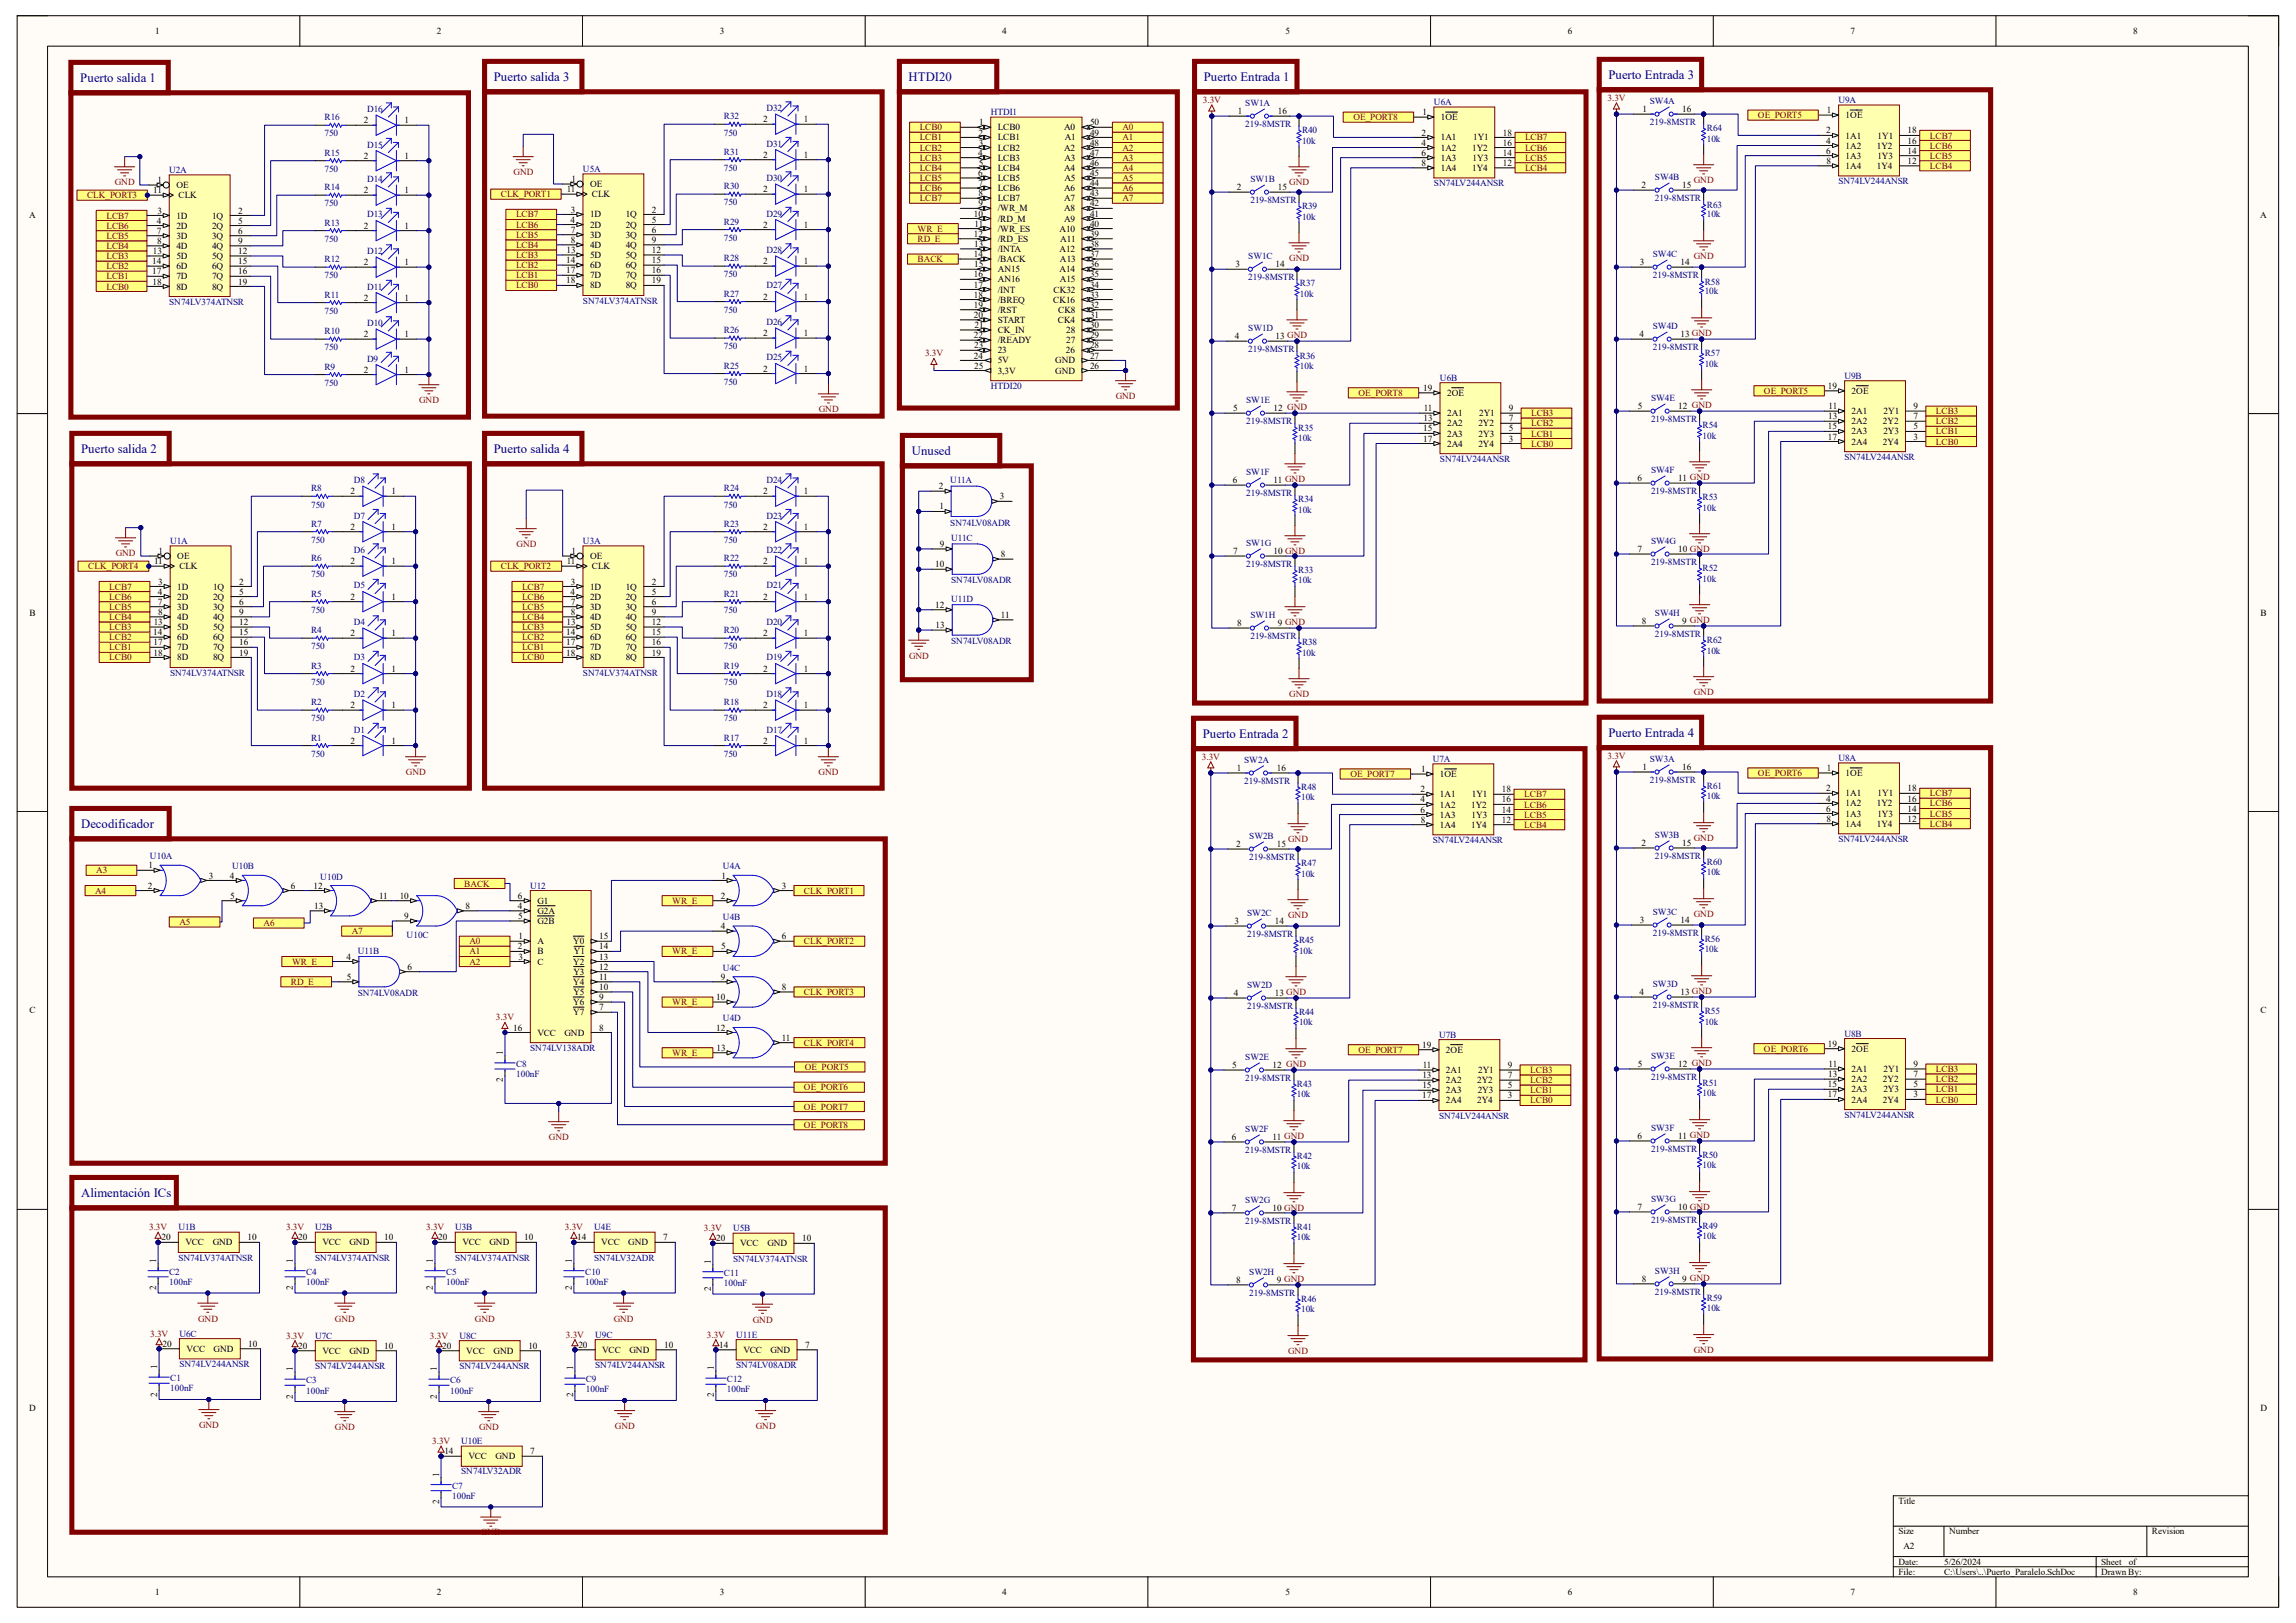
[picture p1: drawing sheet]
<svg xmlns="http://www.w3.org/2000/svg" width="420mm" height="297mm" viewBox="0 0 420 297" stroke-linecap="round" stroke-linejoin="round" font-family="sans-serif">
<defs><g id="words">
<g font-size="2.3" fill="#000080">
<text x="14.7" y="15">Puerto salida 1</text>
<text x="90.3" y="14.8">Puerto salida 3</text>
<text x="166.2" y="14.8">HTDI20</text>
<text x="220.2" y="14.8">Puerto Entrada 1</text>
<text x="294.2" y="14.4">Puerto Entrada 3</text>
<text x="14.9" y="82.9">Puerto salida 2</text>
<text x="90.3" y="82.9">Puerto salida 4</text>
<text x="166.8" y="83.3">Unused</text>
<text x="220" y="135">Puerto Entrada 2</text>
<text x="294.2" y="134.8">Puerto Entrada 4</text>
<text x="14.9" y="151.5">Decodificador</text>
<text x="14.9" y="219">Alimentación ICs</text>
</g>
<g font-size="1.7">
<text x="28.4" y="6.2">1</text>
<text x="79.9" y="6.2">2</text>
<text x="131.7" y="6.2">3</text>
<text x="183.3" y="6.2">4</text>
<text x="235.1" y="6.2">5</text>
<text x="286.8" y="6.2">6</text>
<text x="338.5" y="6.2">7</text>
<text x="390.2" y="6.2">8</text>
<text x="66.5" y="22.6">2</text>
<text x="74" y="22.6">1</text>
<text x="139.6" y="22.4">2</text>
<text x="147.1" y="22.4">1</text>
<text x="179.1" y="22.9">1</text>
<text x="182.5" y="23.9">LCB0</text>
<text x="194.6" y="23.9">A0</text>
<text x="199.4" y="22.9">50</text>
<text x="226.4" y="20.9">1</text>
<text x="233.7" y="20.9">16</text>
<text x="260.2" y="21.1">1</text>
<text x="263.6" y="22">1OE</text>
<text x="300.4" y="20.5">1</text>
<text x="307.7" y="20.5">16</text>
<text x="334.2" y="20.7">1</text>
<text x="337.6" y="21.6">1OE</text>
<text x="66.5" y="29">2</text>
<text x="74" y="29">1</text>
<text x="139.6" y="28.9">2</text>
<text x="147.1" y="28.9">1</text>
<text x="178.9" y="28.5">4</text>
<text x="179" y="24.8">2</text>
<text x="179" y="26.6">3</text>
<text x="182.5" y="25.7">LCB1</text>
<text x="182.5" y="27.6">LCB2</text>
<text x="182.5" y="29.4">LCB3</text>
<text x="194.6" y="27.6">A2</text>
<text x="194.7" y="29.4">A3</text>
<text x="194.8" y="25.7">A1</text>
<text x="199.4" y="28.5">47</text>
<text x="199.4" y="26.6">48</text>
<text x="199.4" y="24.8">49</text>
<text x="260" y="26.6">4</text>
<text x="260" y="28.5">6</text>
<text x="260.1" y="24.8">2</text>
<text x="263.6" y="25.7">1A1</text>
<text x="263.6" y="27.6">1A2</text>
<text x="263.6" y="29.4">1A3</text>
<text x="269.3" y="27.6">1Y2</text>
<text x="269.4" y="29.4">1Y3</text>
<text x="269.5" y="25.7">1Y1</text>
<text x="274.9" y="28.5">14</text>
<text x="274.9" y="26.6">16</text>
<text x="274.9" y="24.8">18</text>
<text x="334.1" y="24.4">2</text>
<text x="334.1" y="26.3">4</text>
<text x="334.1" y="28.1">6</text>
<text x="334.1" y="30">8</text>
<text x="337.6" y="25.4">1A1</text>
<text x="337.6" y="27.2">1A2</text>
<text x="337.6" y="29">1A3</text>
<text x="343.3" y="27.2">1Y2</text>
<text x="343.4" y="29">1Y3</text>
<text x="343.5" y="25.4">1Y1</text>
<text x="348.9" y="30">12</text>
<text x="348.9" y="28.1">14</text>
<text x="348.9" y="26.3">16</text>
<text x="348.9" y="24.4">18</text>
<text x="28" y="35.3">11</text>
<text x="28.8" y="33.5">1</text>
<text x="32.3" y="34.4">OE</text>
<text x="66.5" y="35.3">2</text>
<text x="74" y="35.3">1</text>
<text x="103.7" y="35.2">11</text>
<text x="104.5" y="33.3">1</text>
<text x="107.9" y="34.2">OE</text>
<text x="139.6" y="35.2">2</text>
<text x="147.1" y="35.2">1</text>
<text x="178.9" y="32.2">6</text>
<text x="179" y="34.1">7</text>
<text x="179" y="35.9">8</text>
<text x="179" y="30.4">5</text>
<text x="182.5" y="31.3">LCB4</text>
<text x="182.5" y="33.1">LCB5</text>
<text x="182.5" y="35">LCB6</text>
<text x="194.6" y="35">A6</text>
<text x="194.6" y="31.3">A4</text>
<text x="194.7" y="33.1">A5</text>
<text x="199.4" y="35.9">43</text>
<text x="199.4" y="34.1">44</text>
<text x="199.4" y="32.2">45</text>
<text x="199.4" y="30.4">46</text>
<text x="226.3" y="34.8">2</text>
<text x="233.7" y="34.8">15</text>
<text x="260.1" y="30.4">8</text>
<text x="263.6" y="31.3">1A4</text>
<text x="269.3" y="31.3">1Y4</text>
<text x="274.9" y="30.4">12</text>
<text x="300.3" y="34.4">2</text>
<text x="307.7" y="34.4">15</text>
<text x="337.6" y="30.9">1A4</text>
<text x="343.3" y="30.9">1Y4</text>
<text x="5.3" y="39.9">A</text>
<text x="28.7" y="40.9">4</text>
<text x="28.8" y="39.1">3</text>
<text x="32.3" y="40">1D</text>
<text x="32.3" y="41.9">2D</text>
<text x="32.6" y="36.3">CLK</text>
<text x="38.8" y="40">1Q</text>
<text x="38.8" y="41.9">2Q</text>
<text x="43.6" y="39.1">2</text>
<text x="43.6" y="40.9">5</text>
<text x="66.5" y="41.9">2</text>
<text x="74" y="41.9">1</text>
<text x="104.4" y="40.7">4</text>
<text x="104.4" y="38.9">3</text>
<text x="107.9" y="39.8">1D</text>
<text x="107.9" y="41.7">2D</text>
<text x="108.3" y="36.1">CLK</text>
<text x="114.5" y="39.8">1Q</text>
<text x="114.5" y="41.7">2Q</text>
<text x="119.3" y="38.9">2</text>
<text x="119.3" y="40.7">5</text>
<text x="139.6" y="41.7">2</text>
<text x="147.1" y="41.7">1</text>
<text x="178.1" y="39.6">10</text>
<text x="178.3" y="41.5">11</text>
<text x="179" y="37.8">9</text>
<text x="182.5" y="36.8">LCB7</text>
<text x="182.5" y="38.7">/WR_M</text>
<text x="182.5" y="40.6">/RD_M</text>
<text x="194.6" y="40.6">A9</text>
<text x="194.6" y="38.7">A8</text>
<text x="194.6" y="36.8">A7</text>
<text x="199.4" y="41.5">40</text>
<text x="199.4" y="39.6">41</text>
<text x="199.4" y="37.8">42</text>
<text x="413.4" y="39.9">A</text>
<text x="27.9" y="46.5">13</text>
<text x="28.7" y="42.8">7</text>
<text x="28.7" y="44.6">8</text>
<text x="32.3" y="47.4">5D</text>
<text x="32.3" y="43.7">3D</text>
<text x="32.3" y="45.6">4D</text>
<text x="38.8" y="47.4">5Q</text>
<text x="38.8" y="43.7">3Q</text>
<text x="38.8" y="45.6">4Q</text>
<text x="43.6" y="46.5">12</text>
<text x="43.6" y="42.8">6</text>
<text x="43.6" y="44.6">9</text>
<text x="103.6" y="46.3">13</text>
<text x="104.4" y="42.6">7</text>
<text x="104.4" y="44.5">8</text>
<text x="107.9" y="47.2">5D</text>
<text x="107.9" y="43.5">3D</text>
<text x="107.9" y="45.4">4D</text>
<text x="114.5" y="47.2">5Q</text>
<text x="114.5" y="43.5">3Q</text>
<text x="114.5" y="45.4">4Q</text>
<text x="119.3" y="46.3">12</text>
<text x="119.3" y="42.6">6</text>
<text x="119.3" y="44.5">9</text>
<text x="178.1" y="43.3">12</text>
<text x="178.1" y="47">14</text>
<text x="178.2" y="45.2">13</text>
<text x="182.5" y="42.4">/WR_ES</text>
<text x="182.5" y="44.3">/RD_ES</text>
<text x="182.5" y="46.1">/INTA</text>
<text x="182.5" y="48">/BACK</text>
<text x="193.8" y="46.1">A12</text>
<text x="193.8" y="42.4">A10</text>
<text x="193.9" y="48">A13</text>
<text x="193.9" y="44.3">A11</text>
<text x="199.4" y="47">37</text>
<text x="199.4" y="45.2">38</text>
<text x="199.4" y="43.3">39</text>
<text x="27.9" y="48.3">14</text>
<text x="27.9" y="50.2">17</text>
<text x="27.9" y="52.1">18</text>
<text x="32.3" y="49.3">6D</text>
<text x="32.3" y="51.1">7D</text>
<text x="32.3" y="53">8D</text>
<text x="38.8" y="49.3">6Q</text>
<text x="38.8" y="51.1">7Q</text>
<text x="38.8" y="53">8Q</text>
<text x="43.6" y="48.3">15</text>
<text x="43.6" y="50.2">16</text>
<text x="43.6" y="52.1">19</text>
<text x="66.5" y="48.5">2</text>
<text x="74" y="48.5">1</text>
<text x="103.5" y="48.2">14</text>
<text x="103.5" y="50">17</text>
<text x="103.6" y="51.9">18</text>
<text x="107.9" y="49.1">6D</text>
<text x="107.9" y="50.9">7D</text>
<text x="107.9" y="52.8">8D</text>
<text x="114.5" y="49.1">6Q</text>
<text x="114.5" y="50.9">7Q</text>
<text x="114.5" y="52.8">8Q</text>
<text x="119.3" y="48.2">15</text>
<text x="119.3" y="50">16</text>
<text x="119.3" y="51.9">19</text>
<text x="139.6" y="48.3">2</text>
<text x="147.1" y="48.3">1</text>
<text x="178.1" y="50.8">16</text>
<text x="178.1" y="52.6">17</text>
<text x="178.2" y="48.9">15</text>
<text x="182.5" y="49.8">AN15</text>
<text x="182.5" y="51.7">AN16</text>
<text x="182.5" y="53.6">/INT</text>
<text x="192.7" y="53.6">CK32</text>
<text x="193.8" y="49.8">A14</text>
<text x="193.8" y="51.7">A15</text>
<text x="199.4" y="52.6">34</text>
<text x="199.4" y="50.8">35</text>
<text x="199.4" y="48.9">36</text>
<text x="226" y="48.9">3</text>
<text x="233.3" y="48.9">14</text>
<text x="300" y="48.5">3</text>
<text x="307.4" y="48.5">14</text>
<text x="66.5" y="55">2</text>
<text x="74" y="55">1</text>
<text x="139.6" y="54.8">2</text>
<text x="147.1" y="54.8">1</text>
<text x="178.1" y="54.5">18</text>
<text x="178.1" y="56.3">19</text>
<text x="178.1" y="58.2">20</text>
<text x="182.5" y="55.4">/BREQ</text>
<text x="182.5" y="57.2">/RST</text>
<text x="182.5" y="59.1">START</text>
<text x="192.7" y="55.4">CK16</text>
<text x="193.5" y="59.1">CK4</text>
<text x="193.5" y="57.2">CK8</text>
<text x="199.4" y="58.2">31</text>
<text x="199.4" y="56.3">32</text>
<text x="199.4" y="54.5">33</text>
<text x="66.5" y="61.7">2</text>
<text x="74" y="61.7">1</text>
<text x="139.6" y="61.5">2</text>
<text x="147.1" y="61.5">1</text>
<text x="178.1" y="61.9">22</text>
<text x="178.1" y="65.6">24</text>
<text x="178.2" y="63.8">23</text>
<text x="178.3" y="60">21</text>
<text x="182.5" y="61">CK_IN</text>
<text x="182.5" y="62.8">/READY</text>
<text x="182.5" y="64.7">23</text>
<text x="195" y="64.7">26</text>
<text x="195" y="62.8">27</text>
<text x="195" y="61">28</text>
<text x="199.4" y="65.6">27</text>
<text x="199.4" y="63.8">28</text>
<text x="199.4" y="61.9">29</text>
<text x="199.4" y="60">30</text>
<text x="225.9" y="62.1">4</text>
<text x="233.3" y="62.1">13 GND</text>
<text x="299.9" y="61.7">4</text>
<text x="307.4" y="61.7">13 GND</text>
<text x="66.5" y="68.2">2</text>
<text x="74" y="68.2">1</text>
<text x="139.6" y="68">2</text>
<text x="147.1" y="68">1</text>
<text x="178.2" y="67.4">25</text>
<text x="182.5" y="66.5">5V</text>
<text x="182.5" y="68.4">3,3V</text>
<text x="193" y="68.4">GND</text>
<text x="193" y="66.5">GND</text>
<text x="199.4" y="67.4">26</text>
<text x="260.3" y="71.5">19</text>
<text x="334.3" y="71.2">19</text>
<text x="225.6" y="75.2">5</text>
<text x="233" y="75.2">12 GND</text>
<text x="260.4" y="77.1">13</text>
<text x="260.4" y="75.2">11</text>
<text x="264.7" y="76.2">2A1</text>
<text x="264.7" y="72.5">2OE</text>
<text x="270.6" y="76.2">2Y1</text>
<text x="276" y="77.1">7</text>
<text x="276" y="75.2">9</text>
<text x="299.6" y="74.9">5</text>
<text x="307" y="74.9">12 GND</text>
<text x="334.4" y="76.7">13</text>
<text x="334.5" y="74.9">11</text>
<text x="338.7" y="75.8">2A1</text>
<text x="338.7" y="77.6">2A2</text>
<text x="338.7" y="72.1">2OE</text>
<text x="344.4" y="77.6">2Y2</text>
<text x="344.6" y="75.8">2Y1</text>
<text x="350" y="76.7">7</text>
<text x="350" y="74.9">9</text>
<text x="260.3" y="80.8">17</text>
<text x="260.3" y="79">15</text>
<text x="264.7" y="78">2A2</text>
<text x="264.7" y="79.9">2A3</text>
<text x="264.7" y="81.7">2A4</text>
<text x="270.4" y="81.7">2Y4</text>
<text x="270.4" y="78">2Y2</text>
<text x="270.5" y="79.9">2Y3</text>
<text x="276" y="80.8">3</text>
<text x="276" y="79">5</text>
<text x="334.3" y="78.6">15</text>
<text x="334.3" y="80.4">17</text>
<text x="338.7" y="79.5">2A3</text>
<text x="338.7" y="81.4">2A4</text>
<text x="344.4" y="81.4">2Y4</text>
<text x="344.5" y="79.5">2Y3</text>
<text x="350" y="80.4">3</text>
<text x="350" y="78.6">5</text>
<text x="171.7" y="89.5">2</text>
<text x="225.5" y="88.4">6</text>
<text x="233" y="88.4">11 GND</text>
<text x="299.6" y="88.1">6</text>
<text x="307" y="88.1">11 GND</text>
<text x="64.1" y="90.5">2</text>
<text x="71.6" y="90.5">1</text>
<text x="139.6" y="90.5">2</text>
<text x="147.1" y="90.5">1</text>
<text x="171.9" y="93.2">1</text>
<text x="182.9" y="91.4">3</text>
<text x="29" y="101.4">1</text>
<text x="64.1" y="96.9">2</text>
<text x="71.6" y="96.9">1</text>
<text x="104.5" y="101.4">1</text>
<text x="139.6" y="96.9">2</text>
<text x="147.1" y="96.9">1</text>
<text x="171.9" y="100.1">9</text>
<text x="183.1" y="101.9">8</text>
<text x="225.6" y="101.4">7</text>
<text x="233" y="101.4">10 GND</text>
<text x="299.6" y="101">7</text>
<text x="307" y="101">10 GND</text>
<text x="28.2" y="103.3">11</text>
<text x="29" y="107">3</text>
<text x="32.4" y="102.3">OE</text>
<text x="32.4" y="107.9">1D</text>
<text x="32.8" y="104.2">CLK</text>
<text x="39" y="107.9">1Q</text>
<text x="43.7" y="107">2</text>
<text x="64.1" y="103.3">2</text>
<text x="71.6" y="103.3">1</text>
<text x="103.7" y="103.3">11</text>
<text x="104.4" y="107">3</text>
<text x="107.9" y="102.3">OE</text>
<text x="107.9" y="107.9">1D</text>
<text x="108.3" y="104.2">CLK</text>
<text x="114.5" y="107.9">1Q</text>
<text x="119.3" y="107">2</text>
<text x="139.6" y="103.3">2</text>
<text x="147.1" y="103.3">1</text>
<text x="171.1" y="103.8">10</text>
<text x="5.4" y="112.7">B</text>
<text x="28.9" y="108.8">4</text>
<text x="28.9" y="110.7">7</text>
<text x="28.9" y="112.5">8</text>
<text x="32.4" y="109.7">2D</text>
<text x="32.4" y="111.6">3D</text>
<text x="32.4" y="113.5">4D</text>
<text x="39" y="109.7">2Q</text>
<text x="39" y="111.6">3Q</text>
<text x="39" y="113.5">4Q</text>
<text x="43.7" y="108.8">5</text>
<text x="43.7" y="110.7">6</text>
<text x="43.7" y="112.5">9</text>
<text x="64.1" y="109.7">2</text>
<text x="71.6" y="109.7">1</text>
<text x="104.4" y="108.8">4</text>
<text x="104.4" y="110.7">7</text>
<text x="104.4" y="112.5">8</text>
<text x="107.9" y="109.7">2D</text>
<text x="107.9" y="111.6">3D</text>
<text x="107.9" y="113.5">4D</text>
<text x="114.5" y="109.7">2Q</text>
<text x="114.5" y="111.6">3Q</text>
<text x="114.5" y="113.5">4Q</text>
<text x="119.3" y="108.8">5</text>
<text x="119.3" y="110.7">6</text>
<text x="119.3" y="112.5">9</text>
<text x="139.6" y="109.7">2</text>
<text x="147.1" y="109.7">1</text>
<text x="171.1" y="111.3">12</text>
<text x="183.1" y="113.1">11</text>
<text x="413.5" y="112.7">B</text>
<text x="28" y="116.2">14</text>
<text x="28.1" y="118.1">17</text>
<text x="28.1" y="120">18</text>
<text x="28.1" y="114.4">13</text>
<text x="32.4" y="115.3">5D</text>
<text x="32.4" y="117.2">6D</text>
<text x="32.4" y="119">7D</text>
<text x="39" y="115.3">5Q</text>
<text x="39" y="117.2">6Q</text>
<text x="39" y="119">7Q</text>
<text x="43.7" y="114.4">12</text>
<text x="43.7" y="116.2">15</text>
<text x="43.7" y="118.1">16</text>
<text x="43.7" y="120">19</text>
<text x="64.1" y="116.4">2</text>
<text x="71.6" y="116.4">1</text>
<text x="103.5" y="116.2">14</text>
<text x="103.5" y="118.1">17</text>
<text x="103.6" y="120">18</text>
<text x="103.6" y="114.4">13</text>
<text x="107.9" y="115.3">5D</text>
<text x="107.9" y="117.2">6D</text>
<text x="107.9" y="119">7D</text>
<text x="114.5" y="115.3">5Q</text>
<text x="114.5" y="117.2">6Q</text>
<text x="114.5" y="119">7Q</text>
<text x="119.3" y="114.4">12</text>
<text x="119.3" y="116.2">15</text>
<text x="119.3" y="118.1">16</text>
<text x="119.3" y="120">19</text>
<text x="139.6" y="116.4">2</text>
<text x="147.1" y="116.4">1</text>
<text x="171.2" y="114.9">13</text>
<text x="226.3" y="114.6">8</text>
<text x="233.7" y="114.6">9 GND</text>
<text x="300.3" y="114.2">8</text>
<text x="307.7" y="114.2">9 GND</text>
<text x="32.4" y="120.9">8D</text>
<text x="39" y="120.9">8Q</text>
<text x="64.1" y="122.9">2</text>
<text x="71.6" y="122.9">1</text>
<text x="107.9" y="120.9">8D</text>
<text x="114.5" y="120.9">8Q</text>
<text x="139.6" y="122.9">2</text>
<text x="147.1" y="122.9">1</text>
<text x="64.1" y="129.6">2</text>
<text x="71.6" y="129.6">1</text>
<text x="139.6" y="129.6">2</text>
<text x="147.1" y="129.6">1</text>
<text x="64.1" y="136.1">2</text>
<text x="71.6" y="136.1">1</text>
<text x="139.6" y="136.1">2</text>
<text x="147.1" y="136.1">1</text>
<text x="226.2" y="141.1">1</text>
<text x="233.6" y="141.1">16</text>
<text x="260" y="141.3">1</text>
<text x="263.4" y="142.2">1OE</text>
<text x="300.4" y="140.9">1</text>
<text x="307.7" y="140.9">16</text>
<text x="334.2" y="141.1">1</text>
<text x="337.6" y="142">1OE</text>
<text x="259.8" y="145">2</text>
<text x="259.8" y="146.9">4</text>
<text x="259.8" y="148.7">6</text>
<text x="263.4" y="145.9">1A1</text>
<text x="263.4" y="147.8">1A2</text>
<text x="263.4" y="149.6">1A3</text>
<text x="269.1" y="147.8">1Y2</text>
<text x="269.2" y="149.6">1Y3</text>
<text x="269.2" y="145.9">1Y1</text>
<text x="274.7" y="148.7">14</text>
<text x="274.7" y="146.9">16</text>
<text x="274.7" y="145">18</text>
<text x="334.1" y="144.8">2</text>
<text x="334.1" y="146.7">4</text>
<text x="334.1" y="148.5">6</text>
<text x="337.6" y="145.8">1A1</text>
<text x="337.6" y="147.6">1A2</text>
<text x="337.6" y="149.4">1A3</text>
<text x="343.3" y="147.6">1Y2</text>
<text x="343.4" y="149.4">1Y3</text>
<text x="343.5" y="145.8">1Y1</text>
<text x="348.9" y="148.5">14</text>
<text x="348.9" y="146.7">16</text>
<text x="348.9" y="144.8">18</text>
<text x="226.1" y="155">2</text>
<text x="233.6" y="155">15</text>
<text x="259.9" y="150.6">8</text>
<text x="263.4" y="151.5">1A4</text>
<text x="269.1" y="151.5">1Y4</text>
<text x="274.7" y="150.6">12</text>
<text x="300.3" y="154.8">2</text>
<text x="307.7" y="154.8">15</text>
<text x="334.1" y="150.4">8</text>
<text x="337.6" y="151.3">1A4</text>
<text x="343.3" y="151.3">1Y4</text>
<text x="348.9" y="150.4">12</text>
<text x="27.2" y="158.9">1</text>
<text x="38.2" y="160.8">3</text>
<text x="42" y="160.8">4</text>
<text x="132" y="160.8">1</text>
<text x="27.1" y="162.6">2</text>
<text x="42.1" y="164.5">5</text>
<text x="53.2" y="162.6">6</text>
<text x="57.4" y="162.6">12</text>
<text x="57.4" y="166.3">13</text>
<text x="69.3" y="164.5">11</text>
<text x="73.1" y="164.5">10</text>
<text x="85.1" y="166.3">8</text>
<text x="94.7" y="166.3">4</text>
<text x="94.7" y="164.5">6</text>
<text x="98.3" y="167.3">G2A</text>
<text x="98.3" y="165.4">G1</text>
<text x="131.9" y="164.5">2</text>
<text x="143" y="162.6">3</text>
<text x="74" y="168.2">9</text>
<text x="94.7" y="173.7">2</text>
<text x="94.8" y="168.2">5</text>
<text x="94.9" y="171.9">1</text>
<text x="98.3" y="172.8">A</text>
<text x="98.3" y="169.1">G2B</text>
<text x="104.9" y="172.8">Y0</text>
<text x="109.6" y="173.7">14</text>
<text x="109.6" y="171.9">15</text>
<text x="131.8" y="170.1">4</text>
<text x="131.9" y="173.7">5</text>
<text x="143" y="171.9">6</text>
<text x="225.8" y="169.1">3</text>
<text x="233.2" y="169.1">14</text>
<text x="300" y="168.9">3</text>
<text x="307.4" y="168.9">14</text>
<text x="63.4" y="175.6">4</text>
<text x="63.5" y="179.3">5</text>
<text x="74.5" y="177.5">6</text>
<text x="94.8" y="175.6">3</text>
<text x="98.3" y="174.7">B</text>
<text x="98.3" y="176.5">C</text>
<text x="104.9" y="176.5">Y2</text>
<text x="104.9" y="178.4">Y3</text>
<text x="105" y="174.7">Y1</text>
<text x="109.6" y="179.3">11</text>
<text x="109.6" y="177.5">12</text>
<text x="109.6" y="175.6">13</text>
<text x="131.9" y="179.3">9</text>
<text x="5.4" y="185.5">C</text>
<text x="104.9" y="185.8">Y7</text>
<text x="104.9" y="183.9">Y6</text>
<text x="104.9" y="180.3">Y4</text>
<text x="104.9" y="182.1">Y5</text>
<text x="109.6" y="184.9">7</text>
<text x="109.6" y="183">9</text>
<text x="109.6" y="181.2">10</text>
<text x="131" y="183">10</text>
<text x="143" y="181.2">8</text>
<text x="225.7" y="182.3">4</text>
<text x="233.2" y="182.3">13 GND</text>
<text x="299.9" y="182.1">4</text>
<text x="307.4" y="182.1">13 GND</text>
<text x="413.5" y="185.5">C</text>
<text x="93.9" y="188.6">16</text>
<text x="98.3" y="189.5">VCC</text>
<text x="103.3" y="189.5">GND</text>
<text x="109.6" y="188.6">8</text>
<text x="131" y="188.6">12</text>
<text x="143" y="190.5">11</text>
<text x="260.1" y="191.7">19</text>
<text x="334.3" y="191.6">19</text>
<text x="92" y="193" transform="rotate(-90 92 193)">1</text>
<text x="131.1" y="192.3">13</text>
<text x="225.4" y="195.5">5</text>
<text x="232.8" y="195.5">12 GND</text>
<text x="260.2" y="197.3">13</text>
<text x="260.3" y="195.5">11</text>
<text x="264.5" y="196.4">2A1</text>
<text x="264.5" y="192.7">2OE</text>
<text x="270.4" y="196.4">2Y1</text>
<text x="275.8" y="197.3">7</text>
<text x="275.8" y="195.5">9</text>
<text x="299.6" y="195.3">5</text>
<text x="307" y="195.3">12 GND</text>
<text x="334.4" y="197.1">13</text>
<text x="334.5" y="195.3">11</text>
<text x="338.7" y="196.2">2A1</text>
<text x="338.7" y="192.5">2OE</text>
<text x="344.6" y="196.2">2Y1</text>
<text x="350" y="197.1">7</text>
<text x="350" y="195.3">9</text>
<text x="92" y="198.1" transform="rotate(-90 92 198.1)">2</text>
<text x="260.1" y="201">17</text>
<text x="260.2" y="199.2">15</text>
<text x="264.5" y="198.2">2A2</text>
<text x="264.5" y="200.1">2A3</text>
<text x="264.5" y="201.9">2A4</text>
<text x="270.2" y="201.9">2Y4</text>
<text x="270.2" y="198.2">2Y2</text>
<text x="270.3" y="200.1">2Y3</text>
<text x="275.8" y="201">3</text>
<text x="275.8" y="199.2">5</text>
<text x="334.3" y="199">15</text>
<text x="334.3" y="200.8">17</text>
<text x="338.7" y="198">2A2</text>
<text x="338.7" y="199.9">2A3</text>
<text x="338.7" y="201.8">2A4</text>
<text x="344.4" y="201.8">2Y4</text>
<text x="344.4" y="198">2Y2</text>
<text x="344.5" y="199.9">2Y3</text>
<text x="350" y="200.8">3</text>
<text x="350" y="199">5</text>
<text x="225.3" y="208.6">6</text>
<text x="232.8" y="208.6">11 GND</text>
<text x="299.6" y="208.4">6</text>
<text x="307" y="208.4">11 GND</text>
<text x="225.3" y="221.6">7</text>
<text x="232.8" y="221.6">10 GND</text>
<text x="299.6" y="221.4">7</text>
<text x="307" y="221.4">10 GND</text>
<text x="29.5" y="227">20</text>
<text x="33.9" y="227.9">VCC</text>
<text x="38.9" y="227.9">GND</text>
<text x="45.3" y="227">10</text>
<text x="54.6" y="227">20</text>
<text x="59" y="227.9">VCC</text>
<text x="63.9" y="227.9">GND</text>
<text x="70.3" y="227">10</text>
<text x="80.2" y="227">20</text>
<text x="84.6" y="227.9">VCC</text>
<text x="89.5" y="227.9">GND</text>
<text x="95.9" y="227">10</text>
<text x="105.6" y="227">14</text>
<text x="110" y="227.9">VCC</text>
<text x="114.9" y="227.9">GND</text>
<text x="121.3" y="227">7</text>
<text x="131" y="227.2">20</text>
<text x="146.7" y="227.2">10</text>
<text x="28.6" y="231.1" transform="rotate(-90 28.6 231.1)">1</text>
<text x="53.6" y="231.1" transform="rotate(-90 53.6 231.1)">1</text>
<text x="79.2" y="231.1" transform="rotate(-90 79.2 231.1)">1</text>
<text x="104.6" y="231.1" transform="rotate(-90 104.6 231.1)">1</text>
<text x="130" y="231.2" transform="rotate(-90 130 231.2)">1</text>
<text x="135.4" y="228.1">VCC</text>
<text x="140.4" y="228.1">GND</text>
<text x="28.6" y="236.1" transform="rotate(-90 28.6 236.1)">2</text>
<text x="53.6" y="236.1" transform="rotate(-90 53.6 236.1)">2</text>
<text x="79.2" y="236.1" transform="rotate(-90 79.2 236.1)">2</text>
<text x="104.6" y="236.1" transform="rotate(-90 104.6 236.1)">2</text>
<text x="130" y="236.3" transform="rotate(-90 130 236.3)">2</text>
<text x="226.1" y="234.8">8</text>
<text x="233.6" y="234.8">9 GND</text>
<text x="300.3" y="234.6">8</text>
<text x="307.7" y="234.6">9 GND</text>
<text x="28.7" y="250.5" transform="rotate(-90 28.7 250.5)">1</text>
<text x="29.7" y="246.5">20</text>
<text x="34.1" y="247.4">VCC</text>
<text x="39.1" y="247.4">GND</text>
<text x="45.4" y="246.5">10</text>
<text x="53.6" y="250.9" transform="rotate(-90 53.6 250.9)">1</text>
<text x="54.6" y="246.8">20</text>
<text x="59" y="247.8">VCC</text>
<text x="63.9" y="247.8">GND</text>
<text x="70.3" y="246.8">10</text>
<text x="79.9" y="250.9" transform="rotate(-90 79.9 250.9)">1</text>
<text x="80.9" y="246.8">20</text>
<text x="85.3" y="247.8">VCC</text>
<text x="90.3" y="247.8">GND</text>
<text x="96.6" y="246.8">10</text>
<text x="104.8" y="250.7" transform="rotate(-90 104.8 250.7)">1</text>
<text x="105.8" y="246.6">20</text>
<text x="110.2" y="247.6">VCC</text>
<text x="115.1" y="247.6">GND</text>
<text x="121.5" y="246.6">10</text>
<text x="130.6" y="250.7" transform="rotate(-90 130.6 250.7)">1</text>
<text x="131.6" y="246.6">14</text>
<text x="136" y="247.6">VCC</text>
<text x="140.9" y="247.6">GND</text>
<text x="147.3" y="246.6">7</text>
<text x="28.7" y="255.6" transform="rotate(-90 28.7 255.6)">2</text>
<text x="53.6" y="255.9" transform="rotate(-90 53.6 255.9)">2</text>
<text x="79.9" y="255.9" transform="rotate(-90 79.9 255.9)">2</text>
<text x="104.8" y="255.7" transform="rotate(-90 104.8 255.7)">2</text>
<text x="130.6" y="255.7" transform="rotate(-90 130.6 255.7)">2</text>
<text x="5.3" y="258.3">D</text>
<text x="413.5" y="258.3">D</text>
<text x="81.3" y="266.1">14</text>
<text x="85.7" y="267">VCC</text>
<text x="90.6" y="267">GND</text>
<text x="97" y="266.1">7</text>
<text x="80.3" y="275.2" transform="rotate(-90 80.3 275.2)">2</text>
<text x="80.3" y="270.2" transform="rotate(-90 80.3 270.2)">1</text>
<text x="347.3" y="275.2">Title</text>
<text x="347.3" y="280.8">Size</text>
<text x="356.5" y="280.8">Number</text>
<text x="393.6" y="280.8">Revision</text>
<text x="347.3" y="286.3">Date:</text>
<text x="348.2" y="283.5">A2</text>
<text x="355.6" y="286.3">5/26/2024</text>
<text x="384.3" y="286.3">Sheet</text>
<text x="389.4" y="286.3">of</text>
<text x="28.4" y="291.9">1</text>
<text x="79.9" y="291.9">2</text>
<text x="131.7" y="291.9">3</text>
<text x="183.3" y="291.9">4</text>
<text x="235.1" y="291.9">5</text>
<text x="286.8" y="291.9">6</text>
<text x="338.5" y="291.9">7</text>
<text x="347.3" y="288.2">File:</text>
<text x="355.6" y="288.2">C:\Users\..\Puerto_Paralelo.SchDoc</text>
<text x="384.3" y="288.2">Drawn By:</text>
<text x="390.2" y="291.9">8</text>
</g>
<g font-size="1.7" fill="#000080">
<text x="59.4" y="22">R16</text>
<text x="67.1" y="20.5">D16</text>
<text x="132.4" y="21.8">R32</text>
<text x="140.2" y="20.3">D32</text>
<text x="181.2" y="21.1">HTDI1</text>
<text x="227.8" y="19.4">SW1A</text>
<text x="227.8" y="23.3">219-8MSTR</text>
<text x="262.3" y="19.2">U6A</text>
<text x="301.8" y="19.1">SW4A</text>
<text x="301.8" y="22.9">219-8MSTR</text>
<text x="336.3" y="18.8">U9A</text>
<text x="59.4" y="25">750</text>
<text x="59.4" y="28.5">R15</text>
<text x="67.1" y="27">D15</text>
<text x="132.4" y="24.8">750</text>
<text x="132.4" y="28.3">R31</text>
<text x="140.2" y="26.8">D31</text>
<text x="238.2" y="26.3">10k</text>
<text x="238.2" y="24.4">R40</text>
<text x="312.2" y="25.9">10k</text>
<text x="312.2" y="24">R64</text>
<text x="30.9" y="31.7">U2A</text>
<text x="59.4" y="31.5">750</text>
<text x="59.4" y="34.8">R14</text>
<text x="67.1" y="33.3">D14</text>
<text x="106.6" y="31.5">U5A</text>
<text x="132.4" y="31.3">750</text>
<text x="132.4" y="34.6">R30</text>
<text x="140.2" y="33.1">D30</text>
<text x="228.7" y="33.3">SW1B</text>
<text x="262.3" y="34.1">SN74LV244ANSR</text>
<text x="302.7" y="32.9">SW4B</text>
<text x="336.3" y="33.7">SN74LV244ANSR</text>
<text x="59.4" y="37.8">750</text>
<text x="59.4" y="41.3">R13</text>
<text x="67.1" y="39.8">D13</text>
<text x="132.4" y="37.6">750</text>
<text x="132.4" y="41.1">R29</text>
<text x="140.2" y="39.6">D29</text>
<text x="228.7" y="37.2">219-8MSTR</text>
<text x="238.2" y="40.2">10k</text>
<text x="238.2" y="38.3">R39</text>
<text x="302.7" y="36.8">219-8MSTR</text>
<text x="312.2" y="39.8">10k</text>
<text x="312.2" y="38">R63</text>
<text x="59.4" y="44.3">750</text>
<text x="59.4" y="48">R12</text>
<text x="67.1" y="46.5">D12</text>
<text x="132.4" y="44.1">750</text>
<text x="132.4" y="47.8">R28</text>
<text x="140.2" y="46.3">D28</text>
<text x="228.3" y="47.4">SW1C</text>
<text x="302.3" y="47">SW4C</text>
<text x="59.4" y="50.9">750</text>
<text x="67.1" y="53">D11</text>
<text x="132.4" y="50.8">750</text>
<text x="140.2" y="52.8">D27</text>
<text x="228.3" y="51.3">219-8MSTR</text>
<text x="237.8" y="52.4">R37</text>
<text x="302.3" y="50.9">219-8MSTR</text>
<text x="311.8" y="53.9">10k</text>
<text x="311.8" y="52.1">R58</text>
<text x="30.9" y="55.8">SN74LV374ATNSR</text>
<text x="59.4" y="57.4">750</text>
<text x="59.4" y="54.5">R11</text>
<text x="67.1" y="59.6">D10</text>
<text x="106.6" y="55.6">SN74LV374ATNSR</text>
<text x="132.4" y="57.2">750</text>
<text x="132.4" y="54.3">R27</text>
<text x="140.2" y="59.5">D26</text>
<text x="237.8" y="54.3">10k</text>
<text x="59.4" y="64.1">750</text>
<text x="59.4" y="61.1">R10</text>
<text x="132.4" y="63.9">750</text>
<text x="132.4" y="61">R26</text>
<text x="140.2" y="66">D25</text>
<text x="228.3" y="60.6">SW1D</text>
<text x="228.3" y="64.5">219-8MSTR</text>
<text x="237.8" y="65.6">R36</text>
<text x="302.3" y="60.2">SW4D</text>
<text x="302.3" y="64.1">219-8MSTR</text>
<text x="311.8" y="65.2">R57</text>
<text x="59.4" y="70.6">750</text>
<text x="59.4" y="67.6">R9</text>
<text x="67.1" y="66.2">D9</text>
<text x="132.4" y="70.4">750</text>
<text x="132.4" y="67.4">R25</text>
<text x="181.2" y="71.2">HTDI20</text>
<text x="237.8" y="67.4">10k</text>
<text x="263.4" y="69.7">U6B</text>
<text x="311.8" y="67.1">10k</text>
<text x="337.4" y="69.3">U9B</text>
<text x="228" y="73.7">SW1E</text>
<text x="228" y="77.6">219-8MSTR</text>
<text x="302" y="73.4">SW4E</text>
<text x="302" y="77.3">219-8MSTR</text>
<text x="237.4" y="80.6">10k</text>
<text x="237.4" y="78.8">R35</text>
<text x="311.4" y="80.3">10k</text>
<text x="311.4" y="78.4">R54</text>
<text x="56.9" y="89.9">R8</text>
<text x="64.7" y="88.4">D8</text>
<text x="132.4" y="89.9">R24</text>
<text x="140.2" y="88.4">D24</text>
<text x="173.8" y="88.4">U11A</text>
<text x="228" y="87">SW1F</text>
<text x="263.4" y="84.5">SN74LV244ANSR</text>
<text x="302" y="86.6">SW4F</text>
<text x="337.4" y="84.2">SN74LV244ANSR</text>
<text x="56.9" y="92.9">750</text>
<text x="64.7" y="94.9">D7</text>
<text x="132.4" y="92.9">750</text>
<text x="140.2" y="94.9">D23</text>
<text x="228" y="90.8">219-8MSTR</text>
<text x="237.4" y="93.8">10k</text>
<text x="237.4" y="91.9">R34</text>
<text x="302" y="90.5">219-8MSTR</text>
<text x="311.4" y="93.4">10k</text>
<text x="311.4" y="91.6">R53</text>
<text x="31.1" y="99.5">U1A</text>
<text x="56.9" y="99.4">750</text>
<text x="56.9" y="96.4">R7</text>
<text x="64.7" y="101.2">D6</text>
<text x="106.6" y="99.5">U3A</text>
<text x="132.4" y="99.4">750</text>
<text x="132.4" y="96.4">R23</text>
<text x="140.2" y="101.2">D22</text>
<text x="173.8" y="96.2">SN74LV08ADR</text>
<text x="174" y="99">U11C</text>
<text x="228" y="99.9">SW1G</text>
<text x="302" y="99.5">SW4G</text>
<text x="56.9" y="105.7">750</text>
<text x="56.9" y="102.7">R6</text>
<text x="64.7" y="107.7">D5</text>
<text x="132.4" y="105.7">750</text>
<text x="132.4" y="102.7">R22</text>
<text x="140.2" y="107.7">D21</text>
<text x="174" y="106.8">SN74LV08ADR</text>
<text x="228" y="103.8">219-8MSTR</text>
<text x="237.4" y="106.8">10k</text>
<text x="237.4" y="104.9">R33</text>
<text x="302" y="103.5">219-8MSTR</text>
<text x="311.4" y="106.4">10k</text>
<text x="311.4" y="104.6">R52</text>
<text x="56.9" y="112.1">750</text>
<text x="56.9" y="109.2">R5</text>
<text x="132.4" y="112.1">750</text>
<text x="132.4" y="109.2">R21</text>
<text x="174" y="110.1">U11D</text>
<text x="228.7" y="113.1">SW1H</text>
<text x="302.7" y="112.7">SW4H</text>
<text x="56.9" y="118.8">750</text>
<text x="56.9" y="115.9">R4</text>
<text x="64.7" y="114.4">D4</text>
<text x="132.4" y="118.8">750</text>
<text x="132.4" y="115.9">R20</text>
<text x="140.2" y="114.4">D20</text>
<text x="174" y="117.9">SN74LV08ADR</text>
<text x="228.7" y="117">219-8MSTR</text>
<text x="238.2" y="120">10k</text>
<text x="238.2" y="118.1">R38</text>
<text x="302.7" y="116.6">219-8MSTR</text>
<text x="312.2" y="119.6">10k</text>
<text x="312.2" y="117.7">R62</text>
<text x="31.1" y="123.7">SN74LV374ATNSR</text>
<text x="56.9" y="125.3">750</text>
<text x="56.9" y="122.3">R3</text>
<text x="64.7" y="120.9">D3</text>
<text x="106.6" y="123.7">SN74LV374ATNSR</text>
<text x="132.4" y="125.3">750</text>
<text x="132.4" y="122.3">R19</text>
<text x="140.2" y="120.9">D19</text>
<text x="56.9" y="132">750</text>
<text x="56.9" y="129">R2</text>
<text x="64.7" y="127.6">D2</text>
<text x="132.4" y="132">750</text>
<text x="132.4" y="129">R18</text>
<text x="140.2" y="127.6">D18</text>
<text x="56.9" y="135.6">R1</text>
<text x="64.7" y="134.1">D1</text>
<text x="132.4" y="135.6">R17</text>
<text x="140.2" y="134.1">D17</text>
<text x="56.9" y="138.5">750</text>
<text x="132.4" y="138.5">750</text>
<text x="227.6" y="139.6">SW2A</text>
<text x="227.6" y="143.5">219-8MSTR</text>
<text x="262.1" y="139.4">U7A</text>
<text x="301.8" y="139.4">SW3A</text>
<text x="301.8" y="143.3">219-8MSTR</text>
<text x="336.3" y="139.2">U8A</text>
<text x="238" y="146.5">10k</text>
<text x="238" y="144.6">R48</text>
<text x="312.2" y="146.3">10k</text>
<text x="312.2" y="144.4">R61</text>
<text x="228.5" y="153.5">SW2B</text>
<text x="262.1" y="154.3">SN74LV244ANSR</text>
<text x="302.7" y="153.3">SW3B</text>
<text x="336.3" y="154.1">SN74LV244ANSR</text>
<text x="27.4" y="157.2">U10A</text>
<text x="42.5" y="159.1">U10B</text>
<text x="58.6" y="161">U10D</text>
<text x="132.2" y="159.1">U4A</text>
<text x="228.5" y="157.4">219-8MSTR</text>
<text x="238" y="160.4">10k</text>
<text x="238" y="158.5">R47</text>
<text x="302.7" y="157.2">219-8MSTR</text>
<text x="312.2" y="160.2">10k</text>
<text x="312.2" y="158.4">R60</text>
<text x="97" y="162.6">U12</text>
<text x="228.1" y="167.6">SW2C</text>
<text x="302.3" y="167.4">SW3C</text>
<text x="74.4" y="171.7">U10C</text>
<text x="132.2" y="168.4">U4B</text>
<text x="228.1" y="171.5">219-8MSTR</text>
<text x="237.6" y="172.6">R45</text>
<text x="302.3" y="171.3">219-8MSTR</text>
<text x="311.8" y="172.5">R56</text>
<text x="65.4" y="174.5">U11B</text>
<text x="132.2" y="177.6">U4C</text>
<text x="237.6" y="174.5">10k</text>
<text x="311.8" y="174.3">10k</text>
<text x="65.4" y="182.3">SN74LV08ADR</text>
<text x="228.1" y="180.8">SW2D</text>
<text x="228.1" y="184.7">219-8MSTR</text>
<text x="237.6" y="185.8">R44</text>
<text x="302.3" y="180.6">SW3D</text>
<text x="302.3" y="184.5">219-8MSTR</text>
<text x="311.8" y="185.6">R55</text>
<text x="132.2" y="186.9">U4D</text>
<text x="237.6" y="187.7">10k</text>
<text x="263.2" y="189.9">U7B</text>
<text x="311.8" y="187.5">10k</text>
<text x="337.4" y="189.7">U8B</text>
<text x="94.4" y="197.1">100nF</text>
<text x="94.4" y="195.3">C8</text>
<text x="97" y="192.3">SN74LV138ADR</text>
<text x="227.8" y="194">SW2E</text>
<text x="227.8" y="197.9">219-8MSTR</text>
<text x="302" y="193.8">SW3E</text>
<text x="302" y="197.7">219-8MSTR</text>
<text x="237.2" y="200.8">10k</text>
<text x="237.2" y="199">R43</text>
<text x="311.4" y="200.7">10k</text>
<text x="311.4" y="198.8">R51</text>
<text x="227.8" y="207.1">SW2F</text>
<text x="263.2" y="204.7">SN74LV244ANSR</text>
<text x="302" y="207">SW3F</text>
<text x="337.4" y="204.6">SN74LV244ANSR</text>
<text x="227.8" y="211">219-8MSTR</text>
<text x="237.2" y="214">10k</text>
<text x="237.2" y="212.1">R42</text>
<text x="302" y="210.9">219-8MSTR</text>
<text x="311.4" y="213.8">10k</text>
<text x="311.4" y="212">R50</text>
<text x="227.8" y="220.1">SW2G</text>
<text x="302" y="219.9">SW3G</text>
<text x="32.6" y="225.1">U1B</text>
<text x="57.7" y="225.1">U2B</text>
<text x="83.3" y="225.1">U3B</text>
<text x="108.7" y="225.1">U4E</text>
<text x="134.1" y="225.3">U5B</text>
<text x="227.8" y="224">219-8MSTR</text>
<text x="237.2" y="227">10k</text>
<text x="237.2" y="225.1">R41</text>
<text x="302" y="223.8">219-8MSTR</text>
<text x="311.4" y="226.8">10k</text>
<text x="311.4" y="225">R49</text>
<text x="30.9" y="233.3">C2</text>
<text x="32.6" y="230.7">SN74LV374ATNSR</text>
<text x="56" y="233.3">C4</text>
<text x="57.7" y="230.7">SN74LV374ATNSR</text>
<text x="81.6" y="233.3">C5</text>
<text x="83.3" y="230.7">SN74LV374ATNSR</text>
<text x="107" y="233.3">C10</text>
<text x="108.7" y="230.7">SN74LV32ADR</text>
<text x="132.4" y="233.5">C11</text>
<text x="134.1" y="230.9">SN74LV374ATNSR</text>
<text x="228.5" y="233.3">SW2H</text>
<text x="302.7" y="233.1">SW3H</text>
<text x="30.9" y="235.2">100nF</text>
<text x="56" y="235.2">100nF</text>
<text x="81.6" y="235.2">100nF</text>
<text x="107" y="235.2">100nF</text>
<text x="132.4" y="235.3">100nF</text>
<text x="228.5" y="237.2">219-8MSTR</text>
<text x="238" y="238.3">R46</text>
<text x="302.7" y="237">219-8MSTR</text>
<text x="312.2" y="240">10k</text>
<text x="312.2" y="238.1">R59</text>
<text x="32.8" y="244.6">U6C</text>
<text x="57.7" y="245">U7C</text>
<text x="84" y="245">U8C</text>
<text x="108.9" y="244.8">U9C</text>
<text x="134.7" y="244.8">U11E</text>
<text x="238" y="240.2">10k</text>
<text x="32.8" y="250.2">SN74LV244ANSR</text>
<text x="57.7" y="250.5">SN74LV244ANSR</text>
<text x="84" y="250.5">SN74LV244ANSR</text>
<text x="108.9" y="250.4">SN74LV244ANSR</text>
<text x="134.7" y="250.4">SN74LV08ADR</text>
<text x="31.2" y="254.6">100nF</text>
<text x="31.2" y="252.8">C1</text>
<text x="56" y="255">100nF</text>
<text x="56" y="253.2">C3</text>
<text x="82.3" y="255">100nF</text>
<text x="82.3" y="253.2">C6</text>
<text x="107.2" y="254.8">100nF</text>
<text x="107.2" y="252.9">C9</text>
<text x="133" y="254.8">100nF</text>
<text x="133" y="252.9">C12</text>
<text x="84.4" y="264.3">U10E</text>
<text x="84.4" y="269.8">SN74LV32ADR</text>
<text x="82.7" y="274.3">100nF</text>
<text x="82.7" y="272.5">C7</text>
</g>
<g font-size="1.7" fill="#800000">
<text x="168.2" y="23.9">LCB0</text>
<text x="205.3" y="23.9">A0</text>
<text x="220" y="18.8">3.3V</text>
<text x="247.6" y="22">OE_PORT8</text>
<text x="294" y="18.5">3.3V</text>
<text x="321.6" y="21.6">OE_PORT5</text>
<text x="168.2" y="25.7">LCB1</text>
<text x="168.2" y="27.6">LCB2</text>
<text x="168.2" y="29.4">LCB3</text>
<text x="205.3" y="25.7">A1</text>
<text x="205.3" y="27.6">A2</text>
<text x="205.3" y="29.4">A3</text>
<text x="279" y="25.7">LCB7</text>
<text x="279" y="27.6">LCB6</text>
<text x="279" y="29.4">LCB5</text>
<text x="353" y="25.4">LCB7</text>
<text x="353" y="27.2">LCB6</text>
<text x="353" y="29">LCB5</text>
<text x="21" y="33.9">GND</text>
<text x="93.9" y="32">GND</text>
<text x="168.2" y="31.3">LCB4</text>
<text x="168.2" y="33.1">LCB5</text>
<text x="168.2" y="35">LCB6</text>
<text x="205.3" y="31.3">A4</text>
<text x="205.3" y="33.1">A5</text>
<text x="205.3" y="35">A6</text>
<text x="235.8" y="33.9">GND</text>
<text x="279" y="31.3">LCB4</text>
<text x="309.8" y="33.5">GND</text>
<text x="353" y="30.9">LCB4</text>
<text x="15.9" y="36.3">CLK_PORT3</text>
<text x="19.5" y="41.9">LCB6</text>
<text x="19.5" y="40">LCB7</text>
<text x="91.6" y="36.1">CLK_PORT1</text>
<text x="94.4" y="41.7">LCB6</text>
<text x="94.4" y="39.8">LCB7</text>
<text x="168.2" y="36.8">LCB7</text>
<text x="205.3" y="36.8">A7</text>
<text x="19.5" y="47.4">LCB3</text>
<text x="19.5" y="45.6">LCB4</text>
<text x="19.5" y="43.7">LCB5</text>
<text x="94.4" y="47.2">LCB3</text>
<text x="94.4" y="45.4">LCB4</text>
<text x="94.4" y="43.5">LCB5</text>
<text x="167.9" y="42.4">WR_E</text>
<text x="167.9" y="44.3">RD_E</text>
<text x="167.9" y="48">BACK</text>
<text x="235.8" y="47.8">GND</text>
<text x="309.8" y="47.4">GND</text>
<text x="19.5" y="53">LCB0</text>
<text x="19.5" y="51.1">LCB1</text>
<text x="19.5" y="49.3">LCB2</text>
<text x="94.4" y="52.8">LCB0</text>
<text x="94.4" y="50.9">LCB1</text>
<text x="94.4" y="49.1">LCB2</text>
<text x="169.2" y="65.2">3.3V</text>
<text x="76.7" y="73.7">GND</text>
<text x="149.8" y="75.4">GND</text>
<text x="204.1" y="73">GND</text>
<text x="248.5" y="72.5">OE_PORT8</text>
<text x="280.1" y="76.2">LCB3</text>
<text x="322.7" y="72.1">OE_PORT5</text>
<text x="354.1" y="75.8">LCB3</text>
<text x="354.1" y="77.6">LCB2</text>
<text x="280.1" y="78">LCB2</text>
<text x="280.1" y="79.9">LCB1</text>
<text x="280.1" y="81.7">LCB0</text>
<text x="354.1" y="79.5">LCB1</text>
<text x="354.1" y="81.4">LCB0</text>
<text x="21.2" y="101.8">GND</text>
<text x="94.5" y="100.1">GND</text>
<text x="16.1" y="104.2">CLK_PORT4</text>
<text x="20" y="107.9">LCB7</text>
<text x="91.6" y="104.2">CLK_PORT2</text>
<text x="95.5" y="107.9">LCB7</text>
<text x="20" y="113.5">LCB4</text>
<text x="20" y="111.6">LCB5</text>
<text x="20" y="109.7">LCB6</text>
<text x="95.5" y="113.5">LCB4</text>
<text x="95.5" y="111.6">LCB5</text>
<text x="95.5" y="109.7">LCB6</text>
<text x="20" y="119">LCB1</text>
<text x="20" y="117.2">LCB2</text>
<text x="20" y="115.3">LCB3</text>
<text x="95.5" y="119">LCB1</text>
<text x="95.5" y="117.2">LCB2</text>
<text x="95.5" y="115.3">LCB3</text>
<text x="20" y="120.9">LCB0</text>
<text x="95.5" y="120.9">LCB0</text>
<text x="166.3" y="120.5">GND</text>
<text x="235.8" y="127.6">GND</text>
<text x="309.8" y="127.2">GND</text>
<text x="74.3" y="141.9">GND</text>
<text x="149.7" y="141.9">GND</text>
<text x="219.8" y="139.1">3.3V</text>
<text x="247" y="142.2">OE_PORT7</text>
<text x="294" y="138.9">3.3V</text>
<text x="321.6" y="142">OE_PORT6</text>
<text x="278.8" y="145.9">LCB7</text>
<text x="278.8" y="147.8">LCB6</text>
<text x="278.8" y="149.6">LCB5</text>
<text x="353" y="145.8">LCB7</text>
<text x="353" y="147.6">LCB6</text>
<text x="353" y="149.4">LCB5</text>
<text x="235.6" y="154.1">GND</text>
<text x="278.8" y="151.5">LCB4</text>
<text x="309.8" y="153.9">GND</text>
<text x="353" y="151.3">LCB4</text>
<text x="17.6" y="159.9">A3</text>
<text x="17.4" y="163.5">A4</text>
<text x="84.9" y="162.3">BACK</text>
<text x="123" y="165.4">WR_E</text>
<text x="147.1" y="163.5">CLK_PORT1</text>
<text x="235.6" y="168">GND</text>
<text x="309.8" y="167.8">GND</text>
<text x="32.8" y="169.3">A5</text>
<text x="48.2" y="169.5">A6</text>
<text x="64.3" y="171">A7</text>
<text x="85.9" y="172.8">A0</text>
<text x="147.1" y="172.8">CLK_PORT2</text>
<text x="53.4" y="176.5">WR_E</text>
<text x="85.9" y="174.7">A1</text>
<text x="85.9" y="176.5">A2</text>
<text x="123" y="174.7">WR_E</text>
<text x="53.2" y="180.3">RD_E</text>
<text x="123" y="183.9">WR_E</text>
<text x="147.1" y="182.1">CLK_PORT3</text>
<text x="90.7" y="186.7">3.3V</text>
<text x="147.1" y="191.4">CLK_PORT4</text>
<text x="123" y="193.2">WR_E</text>
<text x="147.2" y="195.8">OE_PORT5</text>
<text x="248.5" y="192.7">OE_PORT7</text>
<text x="279.9" y="196.4">LCB3</text>
<text x="322.7" y="192.5">OE_PORT6</text>
<text x="354.1" y="196.2">LCB3</text>
<text x="147.1" y="199.5">OE_PORT6</text>
<text x="147.1" y="203.1">OE_PORT7</text>
<text x="279.9" y="198.2">LCB2</text>
<text x="279.9" y="200.1">LCB1</text>
<text x="279.9" y="201.9">LCB0</text>
<text x="354.1" y="198">LCB2</text>
<text x="354.1" y="199.9">LCB1</text>
<text x="354.1" y="201.8">LCB0</text>
<text x="100.4" y="208.6">GND</text>
<text x="147.1" y="206.4">OE_PORT8</text>
<text x="27.3" y="225.1">3.3V</text>
<text x="52.3" y="225.1">3.3V</text>
<text x="77.9" y="225.1">3.3V</text>
<text x="103.3" y="225.1">3.3V</text>
<text x="128.7" y="225.3">3.3V</text>
<text x="27.5" y="244.6">3.3V</text>
<text x="36.2" y="241.9">GND</text>
<text x="52.3" y="245">3.3V</text>
<text x="61.3" y="241.9">GND</text>
<text x="78.7" y="245">3.3V</text>
<text x="86.9" y="241.9">GND</text>
<text x="103.5" y="244.8">3.3V</text>
<text x="112.3" y="241.9">GND</text>
<text x="129.3" y="244.8">3.3V</text>
<text x="137.7" y="242">GND</text>
<text x="235.6" y="247.8">GND</text>
<text x="309.8" y="247.6">GND</text>
<text x="36.4" y="261.3">GND</text>
<text x="61.3" y="261.7">GND</text>
<text x="87.6" y="261.7">GND</text>
<text x="112.5" y="261.5">GND</text>
<text x="138.3" y="261.5">GND</text>
<text x="79" y="264.3">3.3V</text>
<text x="88" y="281">GND</text>
</g>
</g></defs>
<path d="M3.1 2.9h413.7v291.2h-413.7z" fill-rule="evenodd" fill="#fffcf8"/>
<path d="M3.1 2.9h413.7v291.2h-413.7z" fill="none" stroke="#000" stroke-width=".18"/>
<path d="M8.7 8.4h402.6v280.2h-402.6z" fill-rule="evenodd" fill="#fffcf8"/>
<g fill="none" stroke="#000" stroke-width=".18">
<path d="M3.1 2.9h5.6M8.7 8.4h402.6v280.2h-402.6zM54.8 2.9v5.5M106.6 2.9v5.5M158.3 2.9v5.5M210 2.9v5.5M261.7 2.9v5.5M313.4 2.9v5.5M365.1 2.9v5.5M411.3 2.9h5.5v5.5M3.1 75.7h5.6M411.3 75.7h5.5"/>
<path d="M3.1 148.5h5.6M411.3 148.5h5.5M3.1 221.3h5.6M411.3 221.3h5.5M346.3 279.3h65M355.6 279.3v5.6M392.7 279.3v5.6M411.3 273.7h-65v14.9M54.8 288.6v5.5M106.6 288.6v5.5M158.3 288.6v5.5M210 288.6v5.5"/>
<path d="M261.7 288.6v5.5M313.4 288.6v5.5M346.3 284.9h65M346.3 286.7h65M365.1 288.6v5.5M383.4 284.9v3.7M416.8 288.6v5.5"/>
</g>
<path d="M13 17h72.7v59.3h-72.7zM13 11.4h17.8v5.6h-17.8z" fill="none" stroke="#800000" stroke-width=".93"/>
<path d="M31 32h11.1v22.3h-11.1z" fill-rule="evenodd" fill="#ffffb0"/>
<path d="M31 32h11.1v22.3h-11.1z" fill="none" stroke="#800000" stroke-width=".18"/>
<path d="M27.2 33.9h3.8" fill="none" stroke="#000" stroke-width=".18"/>
<circle cx="30.4" cy="33.9" r=".56" fill="#f8fcff"/>
<circle cx="30.4" cy="33.9" r=".56" fill="none" stroke="#000" stroke-width=".18"/>
<path d="M28.7 33.5l1.1 .4-1.1 .3z" fill="#f8fcff"/>
<path d="M27.2 35.7h3.8M28.7 33.5l1.1 .4-1.1 .3z" fill="none" stroke="#000" stroke-width=".18"/>
<path d="M29.8 35.3l1.2 .4-1.2 .4z" fill="#f8fcff"/>
<path d="M29.8 35.3l1.2 .4-1.2 .4zM31 35.3l.7 .4-.7 .4M27.2 46.8h3.8M42.1 46.8h3.7" fill="none" stroke="#000" stroke-width=".18"/>
<path d="M29.8 46.5l1.2 .3-1.2 .4z" fill="#f8fcff"/>
<path d="M27.2 48.7h3.8M29.8 46.5l1.2 .3-1.2 .4z" fill="none" stroke="#000" stroke-width=".18"/>
<path d="M29.8 48.3l1.2 .4-1.2 .4z" fill="#f8fcff"/>
<path d="M27.2 50.6h3.8M29.8 48.3l1.2 .4-1.2 .4zM42.1 48.7h3.7M42.1 50.6h3.7" fill="none" stroke="#000" stroke-width=".18"/>
<path d="M29.8 50.2l1.2 .4-1.2 .3z" fill="#f8fcff"/>
<path d="M27.2 52.4h3.8M29.8 50.2l1.2 .4-1.2 .3z" fill="none" stroke="#000" stroke-width=".18"/>
<path d="M29.8 52l1.2 .4-1.2 .4z" fill="#f8fcff"/>
<path d="M27.2 39.4h3.8M42.1 39.4h3.7M29.8 52l1.2 .4-1.2 .4zM42.1 52.4h3.7" fill="none" stroke="#000" stroke-width=".18"/>
<path d="M29.8 39.1l1.2 .3-1.2 .4z" fill="#f8fcff"/>
<path d="M29.8 39.1l1.2 .3-1.2 .4zM27.2 41.3h3.8" fill="none" stroke="#000" stroke-width=".18"/>
<path d="M29.8 40.9l1.2 .4-1.2 .4z" fill="#f8fcff"/>
<path d="M27.2 43.1h3.8M29.8 40.9l1.2 .4-1.2 .4zM42.1 41.3h3.7M42.1 43.1h3.7" fill="none" stroke="#000" stroke-width=".18"/>
<path d="M29.8 42.8l1.2 .3-1.2 .4z" fill="#f8fcff"/>
<path d="M27.2 45h3.8M29.8 42.8l1.2 .3-1.2 .4z" fill="none" stroke="#000" stroke-width=".18"/>
<path d="M29.8 44.6l1.2 .4-1.2 .4z" fill="#f8fcff"/>
<path d="M29.8 44.6l1.2 .4-1.2 .4zM42.1 45h3.7" fill="none" stroke="#000" stroke-width=".18"/>
<circle cx="130.4" cy="227.5" r=".37" fill="#000080"/>
<circle cx="130.4" cy="227.5" r=".37" fill="none" stroke="#000080" stroke-width=".18"/>
<path d="M134.1 225.7h11.1v3.7h-11.1z" fill-rule="evenodd" fill="#ffffb0"/>
<path d="M134.1 225.7h11.1v3.7h-11.1z" fill="none" stroke="#800000" stroke-width=".18"/>
<path d="M130.4 227.5h3.7M145.2 227.5h3.7" fill="none" stroke="#000" stroke-width=".18"/>
<circle cx="130.4" cy="227.5" r=".37" fill="#000080"/>
<circle cx="130.4" cy="227.5" r=".37" fill="none" stroke="#000080" stroke-width=".18"/>
<path d="M17.6 51.5h9.3v1.8h-9.3z" fill-rule="evenodd" fill="#ffff80"/>
<path d="M17.6 51.5h9.3v1.8h-9.3z" fill="none" stroke="#800000" stroke-width=".18"/>
<path d="M17.6 49.6h9.3v1.9h-9.3z" fill-rule="evenodd" fill="#ffff80"/>
<path d="M17.6 49.6h9.3v1.9h-9.3z" fill="none" stroke="#800000" stroke-width=".18"/>
<path d="M17.6 47.8h9.3v1.8h-9.3z" fill-rule="evenodd" fill="#ffff80"/>
<path d="M17.6 47.8h9.3v1.8h-9.3z" fill="none" stroke="#800000" stroke-width=".18"/>
<path d="M17.6 45.9h9.3v1.9h-9.3z" fill-rule="evenodd" fill="#ffff80"/>
<path d="M17.6 45.9h9.3v1.9h-9.3z" fill="none" stroke="#800000" stroke-width=".18"/>
<path d="M17.6 44.1h9.3v1.8h-9.3z" fill-rule="evenodd" fill="#ffff80"/>
<path d="M17.6 44.1h9.3v1.8h-9.3z" fill="none" stroke="#800000" stroke-width=".18"/>
<path d="M17.6 42.2h9.3v1.9h-9.3z" fill-rule="evenodd" fill="#ffff80"/>
<path d="M17.6 42.2h9.3v1.9h-9.3z" fill="none" stroke="#800000" stroke-width=".18"/>
<path d="M17.6 40.4h9.3v1.8h-9.3z" fill-rule="evenodd" fill="#ffff80"/>
<path d="M17.6 40.4h9.3v1.8h-9.3z" fill="none" stroke="#800000" stroke-width=".18"/>
<path d="M17.6 38.5h9.3v1.9h-9.3z" fill-rule="evenodd" fill="#ffff80"/>
<path d="M17.6 38.5h9.3v1.9h-9.3z" fill="none" stroke="#800000" stroke-width=".18"/>
<path d="M130.4 161.1h3.7" fill="none" stroke="#000" stroke-width=".18"/>
<path d="M133 160.8l1.1 .3-1.1 .4z" fill="#f8fcff"/>
<path d="M130.4 164.8h3.7M133 160.8l1.1 .3-1.1 .4z" fill="none" stroke="#000" stroke-width=".18"/>
<path d="M133 164.5l1.1 .3-1.1 .4z" fill="#f8fcff"/>
<path d="M133 164.5l1.1 .3-1.1 .4zM141.5 163h3.7" fill="none" stroke="#000" stroke-width=".18"/>
<path d="M141.5 162.6l1.1 .4-1.1 .3z" fill="#f8fcff"/>
<path d="M130.4 170.4h3.7M141.5 162.6l1.1 .4-1.1 .3z" fill="none" stroke="#000" stroke-width=".18"/>
<path d="M134.1 165.7a4 4 0 0 0 0-5.5h3.5a4.4 4.4 0 0 1 3.9 2.8 4.4 4.4 0 0 1-3.9 2.8h-3.5M134.1 169.5a3.9 3.9 0 0 1 0 5.5M134.1 161.1h.6M134.1 164.8h.6" fill="none" stroke="#00f" stroke-width=".18"/>
<path d="M133 170l1.1 .4-1.1 .4z" fill="#f8fcff"/>
<path d="M130.4 174.1h3.7M133 170l1.1 .4-1.1 .4z" fill="none" stroke="#000" stroke-width=".18"/>
<path d="M133 173.7l1.1 .4-1.1 .4z" fill="#f8fcff"/>
<path d="M133 173.7l1.1 .4-1.1 .4zM141.5 172.2h3.7" fill="none" stroke="#000" stroke-width=".18"/>
<path d="M141.5 171.9l1.1 .3-1.1 .4z" fill="#f8fcff"/>
<path d="M141.5 171.9l1.1 .3-1.1 .4zM130.4 183.4h3.7" fill="none" stroke="#000" stroke-width=".18"/>
<path d="M134.1 178.8a3.9 3.9 0 0 1 0 5.5M134.1 169.5h3.5a4.4 4.4 0 0 1 3.9 2.7 4.4 4.4 0 0 1-3.9 2.8h-3.5M134.1 170.4h.6M134.1 174.1h.6" fill="none" stroke="#00f" stroke-width=".18"/>
<path d="M133 183l1.1 .4-1.1 .4z" fill="#f8fcff"/>
<path d="M133 183l1.1 .4-1.1 .4zM141.5 181.5h3.7" fill="none" stroke="#000" stroke-width=".18"/>
<path d="M141.5 181.2l1.1 .3-1.1 .4z" fill="#f8fcff"/>
<path d="M130.4 179.7h3.7M141.5 181.2l1.1 .3-1.1 .4z" fill="none" stroke="#000" stroke-width=".18"/>
<path d="M133 179.3l1.1 .4-1.1 .3z" fill="#f8fcff"/>
<path d="M133 179.3l1.1 .4-1.1 .3zM141.5 190.8h3.7" fill="none" stroke="#000" stroke-width=".18"/>
<path d="M134.1 178.7h3.5a4.4 4.4 0 0 1 3.9 2.8 4.5 4.5 0 0 1-3.9 2.8h-3.5M134.1 179.7h.6M134.1 188a3.9 3.9 0 0 1 0 5.6M134.1 183.4h.6" fill="none" stroke="#00f" stroke-width=".18"/>
<path d="M141.5 190.4l1.1 .4-1.1 .4z" fill="#f8fcff"/>
<path d="M130.4 188.9h3.7M141.5 190.4l1.1 .4-1.1 .4z" fill="none" stroke="#000" stroke-width=".18"/>
<path d="M133 188.6l1.1 .3-1.1 .4z" fill="#f8fcff"/>
<path d="M130.4 192.7h3.7M133 188.6l1.1 .3-1.1 .4z" fill="none" stroke="#000" stroke-width=".18"/>
<path d="M133 192.3l1.1 .4-1.1 .3z" fill="#f8fcff"/>
<path d="M133 192.3l1.1 .4-1.1 .3z" fill="none" stroke="#000" stroke-width=".18"/>
<path d="M134.1 188h3.5a4.4 4.4 0 0 1 3.9 2.8 4.4 4.4 0 0 1-3.9 2.8h-3.5M134.1 188.9h.6M134.1 192.7h.6" fill="none" stroke="#00f" stroke-width=".18"/>
<circle cx="105" cy="227.4" r=".37" fill="#000080"/>
<circle cx="105" cy="227.4" r=".37" fill="none" stroke="#000080" stroke-width=".18"/>
<path d="M108.7 225.5h11.1v3.7h-11.1z" fill-rule="evenodd" fill="#ffffb0"/>
<path d="M108.7 225.5h11.1v3.7h-11.1z" fill="none" stroke="#800000" stroke-width=".18"/>
<path d="M105 227.4h3.7" fill="none" stroke="#000" stroke-width=".18"/>
<circle cx="105" cy="227.4" r=".37" fill="#000080"/>
<circle cx="105" cy="227.4" r=".37" fill="none" stroke="#000080" stroke-width=".18"/>
<path d="M119.8 227.4h3.7" fill="none" stroke="#000" stroke-width=".18"/>
<path d="M20.9 30.5h3.8M21.5 31.1h2.6M22.1 31.6h1.4M22.6 32.2h.4M22.8 28.7v1.8" fill="none" stroke="#800000" stroke-width=".18"/>
<path d="M14.1 34.8h12.9v1.8h-12.9z" fill-rule="evenodd" fill="#ffff80"/>
<path d="M14.1 34.8h12.9v1.8h-12.9z" fill="none" stroke="#800000" stroke-width=".18"/>
<circle cx="27" cy="35.7" r=".37" fill="#000080"/>
<circle cx="27" cy="35.7" r=".37" fill="none" stroke="#000080" stroke-width=".18"/>
<g fill="none" stroke="#000" stroke-width=".18">
<path d="M65.1 22.9h3.7M65.1 29.4h3.7M65.1 35.7h3.7M72.5 22.9h3.7M72.5 29.4h3.7M72.5 35.7h3.7M65.1 42.2h3.7M65.1 48.9h3.7M65.1 55.4h3.7M72.5 42.2h3.7M72.5 48.9h3.7M72.5 55.4h3.7"/>
<path d="M65.1 62.1h3.7M65.1 68.6h3.7M72.5 62.1h3.7M72.5 68.6h3.7"/>
</g>
<g fill="none" stroke="#00f" stroke-width=".18">
<path d="M70.7 18.8h.9M71.6 18.8l-1.9 1.9M71.6 18.8v1M72 19.6h.9M72.9 19.6l-1.9 1.8M72.9 19.6v.9M68.2 22.9h.6M68.2 29.4h.6M68.2 35.7h.6M68.8 21.1l3.7 1.8-3.7 1.9zM68.8 27.6l3.7 1.8-3.7 1.9zM68.8 33.9l3.7 1.8-3.7 1.9z"/>
<path d="M70.7 25.3h.9M70.7 31.6h.9M70.7 38.1h.9M71.6 25.3v1M71.6 31.6v1M71.6 38.1v1M71.6 25.3l-1.9 1.9M71.6 31.6l-1.9 1.9M71.6 38.1l-1.9 1.9M72 26.1h.9M72 32.4h.9M72 38.9h.9"/>
<path d="M72.5 21.1v3.7M72.5 27.6v3.7M72.5 33.9v3.7M72.5 22.9h.6M72.5 29.4h.6M72.5 35.7h.6M72.9 26.1v.9M72.9 32.4v.9M72.9 38.9v.9M72.9 26.1l-1.9 1.8M72.9 32.4l-1.9 1.8M72.9 38.9l-1.9 1.8"/>
<path d="M68.2 42.2h.6M68.2 48.9h.6M68.2 55.4h.6M68.8 40.4l3.7 1.8-3.7 1.9zM68.8 47l3.7 1.9-3.7 1.8zM68.8 53.5l3.7 1.9-3.7 1.8zM70.7 44.8h.9M70.7 51.3h.9M70.7 58h.9M71.6 44.8v.9M71.6 51.3v.9M71.6 58v.9"/>
<path d="M71.6 44.8l-1.9 1.9M71.6 51.3l-1.9 1.9M71.6 58l-1.9 1.8M72 45.5h.9M72 52h.9M72 58.7h.9M72.5 40.4v3.7M72.5 47v3.7M72.5 53.5v3.7M72.5 42.2h.6M72.5 48.9h.6M72.5 55.4h.6"/>
<path d="M72.9 45.5v1M72.9 52v1M72.9 58.7v.9M72.9 45.5l-1.9 1.9M72.9 52l-1.9 1.9M72.9 58.7l-1.9 1.9M68.2 62.1h.6M68.2 68.6h.6M68.8 60.2l3.7 1.9-3.7 1.8zM68.8 66.7l3.7 1.9-3.7 1.8zM70.7 64.5h.9M71.6 64.5v.9"/>
<path d="M71.6 64.5l-1.9 1.8M72 65.2h.9M72.5 60.2v3.7M72.5 66.7v3.7M72.5 62.1h.6M72.5 68.6h.6M72.9 65.2v.9M72.9 65.2l-1.9 1.9"/>
</g>
<path d="M76.6 70.4h3.7M77.2 71h2.5M77.7 71.5h1.5M78.3 72.1h.3M78.4 68.6v1.8" fill="none" stroke="#800000" stroke-width=".18"/>
<circle cx="78.4" cy="68.6" r=".37" fill="#000080"/>
<circle cx="78.4" cy="68.6" r=".37" fill="none" stroke="#000080" stroke-width=".18"/>
<path d="M13.1 79.3h17.8v5.6h-17.8zM13.1 84.9h72.8v59.3h-72.8z" fill="none" stroke="#800000" stroke-width=".93"/>
<path d="M31.1 99.9h11.2v22.3h-11.2z" fill-rule="evenodd" fill="#ffffb0"/>
<path d="M31.1 99.9h11.2v22.3h-11.2z" fill="none" stroke="#800000" stroke-width=".18"/>
<path d="M27.4 101.8h3.7" fill="none" stroke="#000" stroke-width=".18"/>
<circle cx="30.6" cy="101.8" r=".56" fill="#f8fcff"/>
<circle cx="30.6" cy="101.8" r=".56" fill="none" stroke="#000" stroke-width=".18"/>
<path d="M28.9 101.4l1.1 .4-1.1 .3z" fill="#f8fcff"/>
<path d="M27.4 103.6h3.7M28.9 101.4l1.1 .4-1.1 .3z" fill="none" stroke="#000" stroke-width=".18"/>
<path d="M30 103.2l1.1 .4-1.1 .4z" fill="#f8fcff"/>
<path d="M27.4 114.7h3.7M30 103.2l1.1 .4-1.1 .4zM31.1 103.2l.8 .4-.8 .4M42.3 114.7h3.7" fill="none" stroke="#000" stroke-width=".18"/>
<path d="M30 114.4l1.1 .3-1.1 .4z" fill="#f8fcff"/>
<path d="M27.4 116.6h3.7M30 114.4l1.1 .3-1.1 .4z" fill="none" stroke="#000" stroke-width=".18"/>
<path d="M30 116.2l1.1 .4-1.1 .4z" fill="#f8fcff"/>
<path d="M27.4 118.5h3.7M30 116.2l1.1 .4-1.1 .4zM42.3 116.6h3.7M42.3 118.5h3.7" fill="none" stroke="#000" stroke-width=".18"/>
<path d="M30 118.1l1.1 .4-1.1 .3z" fill="#f8fcff"/>
<path d="M30 118.1l1.1 .4-1.1 .3zM27.4 120.3h3.7" fill="none" stroke="#000" stroke-width=".18"/>
<path d="M30 119.9l1.1 .4-1.1 .4z" fill="#f8fcff"/>
<path d="M27.4 107.3h3.7M30 119.9l1.1 .4-1.1 .4zM42.3 107.3h3.7M42.3 120.3h3.7" fill="none" stroke="#000" stroke-width=".18"/>
<path d="M30 106.9l1.1 .4-1.1 .4z" fill="#f8fcff"/>
<path d="M27.4 109.2h3.7M30 106.9l1.1 .4-1.1 .4z" fill="none" stroke="#000" stroke-width=".18"/>
<path d="M30 108.8l1.1 .4-1.1 .3z" fill="#f8fcff"/>
<path d="M27.4 111h3.7M30 108.8l1.1 .4-1.1 .3zM42.3 109.2h3.7M42.3 111h3.7" fill="none" stroke="#000" stroke-width=".18"/>
<path d="M30 110.7l1.1 .3-1.1 .4z" fill="#f8fcff"/>
<path d="M27.4 112.9h3.7M30 110.7l1.1 .3-1.1 .4z" fill="none" stroke="#000" stroke-width=".18"/>
<path d="M30 112.5l1.1 .4-1.1 .4z" fill="#f8fcff"/>
<g fill="none" stroke="#000" stroke-width=".18">
<path d="M62.7 90.8h3.7M62.7 97.3h3.7M70.1 90.8h3.7M70.1 97.3h3.7M30 112.5l1.1 .4-1.1 .4zM42.3 112.9h3.7M62.7 103.6h3.7M62.7 110.1h3.7M62.7 116.8h3.7M70.1 103.6h3.7M70.1 110.1h3.7M70.1 116.8h3.7"/>
<path d="M62.7 123.3h3.7M62.7 130h3.7M62.7 136.4h3.7M70.1 123.3h3.7M70.1 130h3.7M70.1 136.4h3.7"/>
</g>
<path d="M21.1 98.4h3.7M21.7 99h2.6M22.2 99.5h1.5M23 96.6v1.8M22.8 100.1h.4M74.2 138.5h3.7M74.7 139h2.6M75.3 139.6h1.5M76 136.6v1.9M75.8 140.2h.4" fill="none" stroke="#800000" stroke-width=".18"/>
<g fill="none" stroke="#00f" stroke-width=".18">
<path d="M65.8 90.8h.6M65.8 97.3h.6M66.4 89l3.7 1.8-3.7 1.9zM66.4 95.5l3.7 1.8-3.7 1.9zM68.2 86.7h1M68.2 93.2h1M68.2 99.5h1M69.2 86.7l-1.9 1.9M69.2 86.7v1M69.2 93.2v.9M69.2 99.5v1M69.2 93.2l-1.9 1.9"/>
<path d="M69.2 99.5l-1.9 1.9M69.5 87.5h1M69.5 94h1M70.1 89v3.7M70.1 95.5v3.7M70.1 90.8h.5M70.1 97.3h.5M70.5 87.5l-1.9 1.8M70.5 87.5v.9M70.5 94v.9M70.5 94l-1.9 1.8M65.8 103.6h.6"/>
<path d="M65.8 110.1h.6M65.8 116.8h.6M66.4 101.8l3.7 1.8-3.7 1.9zM66.4 108.3l3.7 1.8-3.7 1.9zM66.4 114.9l3.7 1.9-3.7 1.8zM68.2 106h1M68.2 112.7h1M68.2 119.2h1M69.2 106v.9M69.2 112.7v.9M69.2 119.2v.9M69.2 106l-1.9 1.9"/>
<path d="M69.2 112.7l-1.9 1.9M69.2 119.2l-1.9 1.9M69.5 100.3h1M69.5 106.8h1M69.5 113.4h1M69.5 119.9h1M70.1 101.8v3.7M70.1 108.3v3.7M70.1 114.9v3.7M70.1 103.6h.5M70.1 110.1h.5M70.1 116.8h.5"/>
<path d="M70.5 100.3v.9M70.5 106.8v.9M70.5 113.4v1M70.5 119.9v1M70.5 100.3l-1.9 1.8M70.5 106.8l-1.9 1.8M70.5 113.4l-1.9 1.9M70.5 119.9l-1.9 1.9M65.8 123.3h.6M65.8 130h.6M65.8 136.4h.6M66.4 121.4l3.7 1.9-3.7 1.8z"/>
<path d="M66.4 128.1l3.7 1.9-3.7 1.8zM66.4 134.6l3.7 1.8-3.7 1.9zM68.2 125.9h1M68.2 132.4h1M69.2 125.9v.9M69.2 132.4v.9M69.2 125.9l-1.9 1.8M69.2 132.4l-1.9 1.8M69.5 126.6h1M69.5 133.1h1M70.1 121.4v3.7M70.1 128.1v3.7"/>
<path d="M70.1 134.6v3.7M70.1 123.3h.5M70.1 130h.5M70.1 136.4h.5M70.5 126.6v.9M70.5 133.1v.9M70.5 126.6l-1.9 1.9M70.5 133.1l-1.9 1.9"/>
</g>
<circle cx="79.6" cy="227.4" r=".37" fill="#000080"/>
<circle cx="79.6" cy="227.4" r=".37" fill="none" stroke="#000080" stroke-width=".18"/>
<path d="M83.3 225.5h11.1v3.7h-11.1z" fill-rule="evenodd" fill="#ffffb0"/>
<path d="M83.3 225.5h11.1v3.7h-11.1z" fill="none" stroke="#800000" stroke-width=".18"/>
<path d="M79.6 227.4h3.7M94.4 227.4h3.7" fill="none" stroke="#000" stroke-width=".18"/>
<circle cx="79.6" cy="227.4" r=".37" fill="#000080"/>
<circle cx="79.6" cy="227.4" r=".37" fill="none" stroke="#000080" stroke-width=".18"/>
<path d="M88.6 16.8h72.8v59.4h-72.8zM88.6 11.2h17.9v5.6h-17.9z" fill="none" stroke="#800000" stroke-width=".93"/>
<path d="M106.6 31.8h11.2v22.3h-11.2z" fill-rule="evenodd" fill="#ffffb0"/>
<path d="M106.6 31.8h11.2v22.3h-11.2z" fill="none" stroke="#800000" stroke-width=".18"/>
<path d="M102.9 33.7h3.7" fill="none" stroke="#000" stroke-width=".18"/>
<circle cx="106.1" cy="33.7" r=".56" fill="#f8fcff"/>
<circle cx="106.1" cy="33.7" r=".56" fill="none" stroke="#000" stroke-width=".18"/>
<path d="M104.4 33.3l1.1 .4-1.1 .3z" fill="#f8fcff"/>
<path d="M102.9 35.5h3.7M104.4 33.3l1.1 .4-1.1 .3z" fill="none" stroke="#000" stroke-width=".18"/>
<path d="M105.5 35.2l1.1 .3-1.1 .4z" fill="#f8fcff"/>
<path d="M105.5 35.2l1.1 .3-1.1 .4zM106.6 35.2l.8 .3-.8 .4M102.9 46.7h3.7M117.8 46.7h3.7" fill="none" stroke="#000" stroke-width=".18"/>
<path d="M105.5 46.3l1.1 .4-1.1 .3z" fill="#f8fcff"/>
<path d="M102.9 48.5h3.7M105.5 46.3l1.1 .4-1.1 .3z" fill="none" stroke="#000" stroke-width=".18"/>
<path d="M105.5 48.1l1.1 .4-1.1 .4z" fill="#f8fcff"/>
<path d="M102.9 50.4h3.7M105.5 48.1l1.1 .4-1.1 .4zM117.8 48.5h3.7M117.8 50.4h3.7" fill="none" stroke="#000" stroke-width=".18"/>
<path d="M105.5 50l1.1 .4-1.1 .3z" fill="#f8fcff"/>
<path d="M102.9 52.2h3.7M105.5 50l1.1 .4-1.1 .3z" fill="none" stroke="#000" stroke-width=".18"/>
<path d="M105.5 51.9l1.1 .3-1.1 .4z" fill="#f8fcff"/>
<path d="M102.9 39.2h3.7M117.8 39.2h3.7M105.5 51.9l1.1 .3-1.1 .4zM117.8 52.2h3.7" fill="none" stroke="#000" stroke-width=".18"/>
<path d="M105.5 38.9l1.1 .3-1.1 .4z" fill="#f8fcff"/>
<path d="M105.5 38.9l1.1 .3-1.1 .4zM102.9 41.1h3.7" fill="none" stroke="#000" stroke-width=".18"/>
<path d="M105.5 40.7l1.1 .4-1.1 .4z" fill="#f8fcff"/>
<path d="M102.9 43h3.7M105.5 40.7l1.1 .4-1.1 .4zM117.8 41.1h3.7M117.8 43h3.7" fill="none" stroke="#000" stroke-width=".18"/>
<path d="M105.5 42.6l1.1 .4-1.1 .3z" fill="#f8fcff"/>
<path d="M102.9 44.8h3.7M105.5 42.6l1.1 .4-1.1 .3z" fill="none" stroke="#000" stroke-width=".18"/>
<path d="M105.5 44.4l1.1 .4-1.1 .4z" fill="#f8fcff"/>
<path d="M105.5 44.4l1.1 .4-1.1 .4zM117.8 44.8h3.7" fill="none" stroke="#000" stroke-width=".18"/>
<path d="M92.5 51.3h9.3v1.9h-9.3z" fill-rule="evenodd" fill="#ffff80"/>
<path d="M92.5 51.3h9.3v1.9h-9.3z" fill="none" stroke="#800000" stroke-width=".18"/>
<path d="M92.5 49.4h9.3v1.9h-9.3z" fill-rule="evenodd" fill="#ffff80"/>
<path d="M92.5 49.4h9.3v1.9h-9.3z" fill="none" stroke="#800000" stroke-width=".18"/>
<path d="M92.5 47.6h9.3v1.8h-9.3z" fill-rule="evenodd" fill="#ffff80"/>
<path d="M92.5 47.6h9.3v1.8h-9.3z" fill="none" stroke="#800000" stroke-width=".18"/>
<path d="M92.5 45.7h9.3v1.9h-9.3z" fill-rule="evenodd" fill="#ffff80"/>
<path d="M92.5 45.7h9.3v1.9h-9.3z" fill="none" stroke="#800000" stroke-width=".18"/>
<path d="M92.5 43.9h9.3v1.8h-9.3z" fill-rule="evenodd" fill="#ffff80"/>
<path d="M92.5 43.9h9.3v1.8h-9.3z" fill="none" stroke="#800000" stroke-width=".18"/>
<path d="M92.5 42h9.3v1.9h-9.3z" fill-rule="evenodd" fill="#ffff80"/>
<path d="M92.5 42h9.3v1.9h-9.3z" fill="none" stroke="#800000" stroke-width=".18"/>
<path d="M92.5 40.2h9.3v1.8h-9.3z" fill-rule="evenodd" fill="#ffff80"/>
<path d="M92.5 40.2h9.3v1.8h-9.3z" fill="none" stroke="#800000" stroke-width=".18"/>
<path d="M92.5 38.3h9.3v1.9h-9.3z" fill-rule="evenodd" fill="#ffff80"/>
<path d="M92.5 38.3h9.3v1.9h-9.3zM93.8 28.7h3.8M94.4 29.2h2.6M95 29.8h1.4M95.5 30.3h.4M95.7 26.8v1.9M149.7 72.1h3.7M150.2 72.6h2.6M150.8 73.2h1.5M151.4 73.7h.3M151.5 70.2v1.9" fill="none" stroke="#800000" stroke-width=".18"/>
<g fill="none" stroke="#000" stroke-width=".18">
<path d="M138.2 22.7h3.7M138.2 29.2h3.7M138.2 35.5h3.7M145.6 22.7h3.7M145.6 29.2h3.7M145.6 35.5h3.7M138.2 42h3.7M138.2 48.7h3.7M138.2 55.2h3.7M145.6 42h3.7M145.6 48.7h3.7M145.6 55.2h3.7"/>
<path d="M138.2 61.9h3.7M138.2 68.4h3.7M145.6 61.9h3.7M145.6 68.4h3.7"/>
</g>
<g fill="none" stroke="#00f" stroke-width=".18">
<path d="M143.7 18.6h1M144.7 18.6l-1.9 1.9M144.7 18.6v1M145 19.4h1M146 19.4l-1.9 1.8M146 19.4v.9M141.3 22.7h.6M141.3 29.2h.6M141.3 35.5h.6M141.9 20.9l3.7 1.8-3.7 1.9zM141.9 27.4l3.7 1.8-3.7 1.9zM141.9 33.7l3.7 1.8-3.7 1.9z"/>
<path d="M143.7 25.1h1M143.7 31.4h1M143.7 37.9h1M144.7 25.1v1M144.7 31.4v1M144.7 37.9v1M144.7 25.1l-1.9 1.9M144.7 31.4l-1.9 1.9M144.7 37.9l-1.9 1.9M145 25.9h1M145 32.2h1M145 38.7h1"/>
<path d="M145.6 20.9v3.7M145.6 27.4v3.7M145.6 33.7v3.7M145.6 22.7h.6M145.6 29.2h.6M145.6 35.5h.6M146 25.9v.9M146 32.2v.9M146 38.7v.9M146 25.9l-1.9 1.8M146 32.2l-1.9 1.8M146 38.7l-1.9 1.8"/>
<path d="M141.3 42h.6M141.3 48.7h.6M141.3 55.2h.6M141.9 40.2l3.7 1.8-3.7 1.9zM141.9 46.8l3.7 1.9-3.7 1.9zM141.9 53.3l3.7 1.9-3.7 1.8zM143.7 44.6h1M143.7 51.1h1M143.7 57.8h1M144.7 44.6v.9M144.7 51.1v.9M144.7 57.8v.9"/>
<path d="M144.7 44.6l-1.9 1.9M144.7 51.1l-1.9 1.9M144.7 57.8l-1.9 1.8M145 45.4h1M145 51.9h1M145 58.5h1M145.6 40.2v3.7M145.6 46.8v3.8M145.6 53.3v3.7M145.6 42h.6M145.6 48.7h.6M145.6 55.2h.6"/>
<path d="M146 45.4v.9M146 51.9v.9M146 58.5v1M146 45.4l-1.9 1.8M146 51.9l-1.9 1.8M146 58.5l-1.9 1.9M141.3 61.9h.6M141.3 68.4h.6M141.9 60l3.7 1.9-3.7 1.8zM141.9 66.5l3.7 1.9-3.7 1.8zM143.7 64.3h1M144.7 64.3v.9"/>
<path d="M144.7 64.3l-1.9 1.8M145 65h1M145.6 60v3.7M145.6 66.5v3.7M145.6 61.9h.6M145.6 68.4h.6M146 65v1M146 65l-1.9 1.9"/>
</g>
<circle cx="54" cy="227.4" r=".37" fill="#000080"/>
<circle cx="54" cy="227.4" r=".37" fill="none" stroke="#000080" stroke-width=".18"/>
<path d="M57.7 225.5h11.1v3.7h-11.1z" fill-rule="evenodd" fill="#ffffb0"/>
<path d="M57.7 225.5h11.1v3.7h-11.1z" fill="none" stroke="#800000" stroke-width=".18"/>
<path d="M54 227.4h3.7M68.8 227.4h3.7" fill="none" stroke="#000" stroke-width=".18"/>
<circle cx="54" cy="227.4" r=".37" fill="#000080"/>
<circle cx="54" cy="227.4" r=".37" fill="none" stroke="#000080" stroke-width=".18"/>
<g fill="none" stroke="#000" stroke-width=".18">
<path d="M57.7 22.9h1.8M57.7 29.4h1.8M57.7 35.7h1.8M63.2 22.9h1.9M63.2 29.4h1.9M63.2 35.7h1.9M130.8 22.7h1.8M130.8 29.2h1.8M130.8 35.5h1.8M136.3 22.7h1.9M136.3 29.2h1.9M136.3 35.5h1.9"/>
<path d="M57.7 42.2h1.8M57.7 48.9h1.8M57.7 55.4h1.8M63.2 42.2h1.9M63.2 48.9h1.9M63.2 55.4h1.9M130.8 42h1.8M130.8 48.7h1.8M130.8 55.2h1.8M136.3 42h1.9M136.3 48.7h1.9M136.3 55.2h1.9"/>
<path d="M57.7 62.1h1.8M57.7 68.6h1.8M63.2 62.1h1.9M63.2 68.6h1.9M130.8 61.9h1.8M130.8 68.4h1.8M136.3 61.9h1.9M136.3 68.4h1.9M55.3 90.8h1.8M55.3 97.3h1.8M60.8 90.8h1.9M60.8 97.3h1.9"/>
<path d="M55.3 103.6h1.8M55.3 110.1h1.8M55.3 116.8h1.8M60.8 103.6h1.9M60.8 110.1h1.9M60.8 116.8h1.9M55.3 123.3h1.8M55.3 130h1.8M55.3 136.4h1.8M60.8 123.3h1.9M60.8 130h1.9M60.8 136.4h1.9"/>
</g>
<g fill="none" stroke="#00f" stroke-width=".18">
<path d="M59.5 22.9h.8l.2-.4 .3 .8 .4-.8 .4 .8 .3-.8 .4 .8 .2-.4h.7M59.5 29.4h.8l.2-.4 .3 .8 .4-.8 .4 .8 .3-.8 .4 .8 .2-.4h.7M59.5 35.7h.8l.2-.4 .3 .8 .4-.8 .4 .8 .3-.8 .4 .8 .2-.4h.7M132.6 22.7h.7l.2-.3 .4 .7 .4-.7 .3 .7 .4-.7 .4 .7 .2-.4h.7M132.6 29.2h.7l.2-.3 .4 .7 .4-.7 .3 .7 .4-.7 .4 .7 .2-.4h.7M132.6 35.5h.7l.2-.3 .4 .7 .4-.7 .3 .7 .4-.7 .4 .7 .2-.4h.7M59.5 42.2h.8l.2-.4 .3 .8 .4-.8 .4 .8 .3-.8 .4 .8 .2-.4h.7M59.5 48.9h.8l.2-.4 .3 .8 .4-.8 .4 .8 .3-.8 .4 .8 .2-.4h.7M59.5 55.4h.8l.2-.4 .3 .8 .4-.8 .4 .8 .3-.8 .4 .8 .2-.4h.7M132.6 42h.7l.2-.3 .4 .7 .4-.7 .3 .7 .4-.7 .4 .7 .2-.4h.7M132.6 48.7h.7l.2-.4 .4 .8 .4-.8 .3 .8 .4-.8 .4 .8 .2-.4h.7M132.6 55.2h.7l.2-.4 .4 .8 .4-.8 .3 .8 .4-.8 .4 .8 .2-.4h.7"/>
<path d="M59.5 62.1h.8l.2-.4 .3 .7 .4-.7 .4 .7 .3-.7 .4 .7 .2-.3h.7M59.5 68.6h.8l.2-.4 .3 .7 .4-.7 .4 .7 .3-.7 .4 .7 .2-.3h.7M132.6 61.9h.7l.2-.4 .4 .7 .4-.7 .3 .7 .4-.7 .4 .7 .2-.3h.7M132.6 68.4h.7l.2-.4 .4 .7 .4-.7 .3 .7 .4-.7 .4 .7 .2-.3h.7M57.1 90.8h.7l.2-.4 .4 .8 .4-.8 .3 .8 .4-.8 .4 .8 .2-.4h.7M57.1 97.3h.7l.2-.4 .4 .8 .4-.8 .3 .8 .4-.8 .4 .8 .2-.4h.7M57.1 103.6h.7l.2-.4 .4 .8 .4-.8 .3 .8 .4-.8 .4 .8 .2-.4h.7M57.1 110.1h.7l.2-.4 .4 .8 .4-.8 .3 .8 .4-.8 .4 .8 .2-.4h.7M57.1 116.8h.7l.2-.4 .4 .8 .4-.8 .3 .8 .4-.8 .4 .8 .2-.4h.7M57.1 123.3h.7l.2-.4 .4 .7 .4-.7 .3 .7 .4-.7 .4 .7 .2-.3h.7M57.1 130h.7l.2-.4 .4 .7 .4-.7 .3 .7 .4-.7 .4 .7 .2-.3h.7M57.1 136.4h.7l.2-.3 .4 .7 .4-.7 .3 .7 .4-.7 .4 .7 .2-.4h.7"/>
</g>
<path d="M88.6 79.3h17.9v5.6h-17.9zM88.6 84.9h72.8v59.3h-72.8z" fill="none" stroke="#800000" stroke-width=".93"/>
<path d="M106.6 99.9h11.2v22.3h-11.2z" fill-rule="evenodd" fill="#ffffb0"/>
<path d="M106.6 99.9h11.2v22.3h-11.2z" fill="none" stroke="#800000" stroke-width=".18"/>
<path d="M102.9 101.8h3.7" fill="none" stroke="#000" stroke-width=".18"/>
<circle cx="106.1" cy="101.8" r=".56" fill="#f8fcff"/>
<circle cx="106.1" cy="101.8" r=".56" fill="none" stroke="#000" stroke-width=".18"/>
<path d="M104.4 101.4l1.1 .4-1.1 .3z" fill="#f8fcff"/>
<path d="M102.9 103.6h3.7M104.4 101.4l1.1 .4-1.1 .3z" fill="none" stroke="#000" stroke-width=".18"/>
<path d="M105.5 103.2l1.1 .4-1.1 .4z" fill="#f8fcff"/>
<path d="M102.9 114.7h3.7M105.5 103.2l1.1 .4-1.1 .4zM106.6 103.2l.8 .4-.8 .4M117.8 114.7h3.7" fill="none" stroke="#000" stroke-width=".18"/>
<path d="M105.5 114.4l1.1 .3-1.1 .4z" fill="#f8fcff"/>
<path d="M102.9 116.6h3.7M105.5 114.4l1.1 .3-1.1 .4z" fill="none" stroke="#000" stroke-width=".18"/>
<path d="M105.5 116.2l1.1 .4-1.1 .4z" fill="#f8fcff"/>
<path d="M102.9 118.5h3.7M105.5 116.2l1.1 .4-1.1 .4zM117.8 116.6h3.7M117.8 118.5h3.7" fill="none" stroke="#000" stroke-width=".18"/>
<path d="M105.5 118.1l1.1 .4-1.1 .3z" fill="#f8fcff"/>
<path d="M105.5 118.1l1.1 .4-1.1 .3zM102.9 120.3h3.7" fill="none" stroke="#000" stroke-width=".18"/>
<path d="M105.5 119.9l1.1 .4-1.1 .4z" fill="#f8fcff"/>
<path d="M102.9 107.3h3.7M105.5 119.9l1.1 .4-1.1 .4zM117.8 107.3h3.7M117.8 120.3h3.7" fill="none" stroke="#000" stroke-width=".18"/>
<path d="M105.5 106.9l1.1 .4-1.1 .4z" fill="#f8fcff"/>
<path d="M102.9 109.2h3.7M105.5 106.9l1.1 .4-1.1 .4z" fill="none" stroke="#000" stroke-width=".18"/>
<path d="M105.5 108.8l1.1 .4-1.1 .3z" fill="#f8fcff"/>
<path d="M102.9 111h3.7M105.5 108.8l1.1 .4-1.1 .3zM117.8 109.2h3.7M117.8 111h3.7" fill="none" stroke="#000" stroke-width=".18"/>
<path d="M105.5 110.7l1.1 .3-1.1 .4z" fill="#f8fcff"/>
<path d="M102.9 112.9h3.7M105.5 110.7l1.1 .3-1.1 .4z" fill="none" stroke="#000" stroke-width=".18"/>
<path d="M105.5 112.5l1.1 .4-1.1 .4z" fill="#f8fcff"/>
<g fill="none" stroke="#000" stroke-width=".18">
<path d="M130.8 90.8h1.8M130.8 97.3h1.8M136.3 90.8h5.6M136.3 97.3h5.6M145.6 90.8h3.7M145.6 97.3h3.7M105.5 112.5l1.1 .4-1.1 .4zM117.8 112.9h3.7M130.8 103.6h1.8M130.8 110.1h1.8M130.8 116.8h1.8M136.3 103.6h5.6"/>
<path d="M136.3 110.1h5.6M136.3 116.8h5.6M145.6 103.6h3.7M145.6 110.1h3.7M145.6 116.8h3.7M130.8 123.3h1.8M130.8 130h1.8M130.8 136.4h1.8M136.3 123.3h5.6M136.3 130h5.6M136.3 136.4h5.6M145.6 123.3h3.7"/>
<path d="M145.6 130h3.7M145.6 136.4h3.7"/>
</g>
<path d="M94.4 96.7h3.7M95 97.3h2.6M95.5 97.9h1.5M96.1 98.4h.3M96.3 94.9v1.8M149.7 138.5h3.7M150.2 139h2.6M150.8 139.6h1.5M151.5 136.6v1.9M151.3 140.2h.4" fill="none" stroke="#800000" stroke-width=".18"/>
<g fill="none" stroke="#00f" stroke-width=".18">
<path d="M132.6 90.8h.7l.2-.4 .4 .8 .4-.8 .3 .8 .4-.8 .4 .8 .2-.4h.7M132.6 97.3h.7l.2-.4 .4 .8 .4-.8 .3 .8 .4-.8 .4 .8 .2-.4h.7M141.3 90.8h.6M141.3 97.3h.6M141.9 89l3.7 1.8-3.7 1.9zM141.9 95.5l3.7 1.8-3.7 1.9zM143.7 86.7h1M143.7 93.2h1M143.7 99.5h1M144.7 86.7l-1.9 1.9M144.7 86.7v1M144.7 93.2v.9"/>
<path d="M144.7 99.5v1M144.7 93.2l-1.9 1.9M144.7 99.5l-1.9 1.9M145 87.5h1M145 94h1M145.6 89v3.7M145.6 95.5v3.7M145.6 90.8h.6M145.6 97.3h.6M146 87.5l-1.9 1.8M146 87.5v.9M146 94v.9"/>
<path d="M146 94l-1.9 1.8M132.6 103.6h.7l.2-.4 .4 .8 .4-.8 .3 .8 .4-.8 .4 .8 .2-.4h.7M132.6 110.1h.7l.2-.4 .4 .8 .4-.8 .3 .8 .4-.8 .4 .8 .2-.4h.7M132.6 116.8h.7l.2-.4 .4 .8 .4-.8 .3 .8 .4-.8 .4 .8 .2-.4h.7M141.3 103.6h.6M141.3 110.1h.6M141.3 116.8h.6M141.9 101.8l3.7 1.8-3.7 1.9zM141.9 108.3l3.7 1.8-3.7 1.9zM141.9 114.9l3.7 1.9-3.7 1.8zM143.7 106h1M143.7 112.7h1"/>
<path d="M143.7 119.2h1M144.7 106v.9M144.7 112.7v.9M144.7 119.2v.9M144.7 106l-1.9 1.9M144.7 112.7l-1.9 1.9M144.7 119.2l-1.9 1.9M145 100.3h1M145 106.8h1M145 113.4h1M145 119.9h1M145.6 101.8v3.7"/>
<path d="M145.6 108.3v3.7M145.6 114.9v3.7M145.6 103.6h.6M145.6 110.1h.6M145.6 116.8h.6M146 100.3v.9M146 106.8v.9M146 113.4v1M146 119.9v1M146 100.3l-1.9 1.8M146 106.8l-1.9 1.8M146 113.4l-1.9 1.9"/>
<path d="M146 119.9l-1.9 1.9M132.6 123.3h.7l.2-.4 .4 .7 .4-.7 .3 .7 .4-.7 .4 .7 .2-.3h.7M132.6 130h.7l.2-.4 .4 .7 .4-.7 .3 .7 .4-.7 .4 .7 .2-.3h.7M132.6 136.4h.7l.2-.3 .4 .7 .4-.7 .3 .7 .4-.7 .4 .7 .2-.4h.7M141.3 123.3h.6M141.3 130h.6M141.3 136.4h.6M141.9 121.4l3.7 1.9-3.7 1.8zM141.9 128.1l3.7 1.9-3.7 1.8zM141.9 134.6l3.7 1.8-3.7 1.9zM143.7 125.9h1M143.7 132.4h1"/>
<path d="M144.7 125.9v.9M144.7 132.4v.9M144.7 125.9l-1.9 1.8M144.7 132.4l-1.9 1.8M145 126.6h1M145 133.1h1M145.6 121.4v3.7M145.6 128.1v3.7M145.6 134.6v3.7M145.6 123.3h.6M145.6 130h.6M145.6 136.4h.6"/>
<path d="M146 126.6v.9M146 133.1v.9M146 126.6l-1.9 1.9M146 133.1l-1.9 1.9"/>
</g>
<circle cx="28.9" cy="227.4" r=".37" fill="#000080"/>
<circle cx="28.9" cy="227.4" r=".37" fill="none" stroke="#000080" stroke-width=".18"/>
<path d="M32.6 225.5h11.2v3.7h-11.2z" fill-rule="evenodd" fill="#ffffb0"/>
<path d="M32.6 225.5h11.2v3.7h-11.2z" fill="none" stroke="#800000" stroke-width=".18"/>
<path d="M28.9 227.4h3.7M43.8 227.4h3.7" fill="none" stroke="#000" stroke-width=".18"/>
<circle cx="28.9" cy="227.4" r=".37" fill="#000080"/>
<circle cx="28.9" cy="227.4" r=".37" fill="none" stroke="#000080" stroke-width=".18"/>
<path d="M181.2 21.4h16.7v48.3h-16.7z" fill-rule="evenodd" fill="#ffffb0"/>
<path d="M181.2 21.4h16.7v48.3h-16.7z" fill="none" stroke="#800000" stroke-width=".18"/>
<path d="M175.7 23.3h5.5" fill="none" stroke="#000" stroke-width=".18"/>
<path d="M180.1 22.9l1.1 .4-1.1 .4z" fill="#f8fcff"/>
<path d="M180.1 22.9l1.1 .4-1.1 .4z" fill="none" stroke="#000" stroke-width=".18"/>
<path d="M178.8 23.3l1.1-.4v.8z" fill="#f8fcff"/>
<path d="M175.7 25.1h5.5M178.8 23.3l1.1-.4v.8z" fill="none" stroke="#000" stroke-width=".18"/>
<path d="M180.1 24.8l1.1 .3-1.1 .4z" fill="#f8fcff"/>
<path d="M180.1 24.8l1.1 .3-1.1 .4z" fill="none" stroke="#000" stroke-width=".18"/>
<path d="M178.8 25.1l1.1-.3v.7z" fill="#f8fcff"/>
<path d="M175.7 27h5.5M178.8 25.1l1.1-.3v.7z" fill="none" stroke="#000" stroke-width=".18"/>
<path d="M180.1 26.6l1.1 .4-1.1 .4z" fill="#f8fcff"/>
<path d="M180.1 26.6l1.1 .4-1.1 .4z" fill="none" stroke="#000" stroke-width=".18"/>
<path d="M178.8 27l1.1-.4v.8z" fill="#f8fcff"/>
<path d="M175.7 28.9h5.5M178.8 27l1.1-.4v.8z" fill="none" stroke="#000" stroke-width=".18"/>
<path d="M180.1 28.5l1.1 .4-1.1 .3z" fill="#f8fcff"/>
<path d="M180.1 28.5l1.1 .4-1.1 .3z" fill="none" stroke="#000" stroke-width=".18"/>
<path d="M178.8 28.9l1.1-.4v.7z" fill="#f8fcff"/>
<path d="M175.7 30.7h5.5M178.8 28.9l1.1-.4v.7z" fill="none" stroke="#000" stroke-width=".18"/>
<path d="M180.1 30.3l1.1 .4-1.1 .4z" fill="#f8fcff"/>
<path d="M180.1 30.3l1.1 .4-1.1 .4z" fill="none" stroke="#000" stroke-width=".18"/>
<path d="M178.8 30.7l1.1-.4v.8z" fill="#f8fcff"/>
<path d="M175.7 32.6h5.5M178.8 30.7l1.1-.4v.8z" fill="none" stroke="#000" stroke-width=".18"/>
<path d="M180.1 32.2l1.1 .4-1.1 .3z" fill="#f8fcff"/>
<path d="M180.1 32.2l1.1 .4-1.1 .3z" fill="none" stroke="#000" stroke-width=".18"/>
<path d="M178.8 32.6l1.1-.4v.7z" fill="#f8fcff"/>
<path d="M175.7 34.4h5.5M178.8 32.6l1.1-.4v.7z" fill="none" stroke="#000" stroke-width=".18"/>
<path d="M180.1 34l1.1 .4-1.1 .4z" fill="#f8fcff"/>
<path d="M180.1 34l1.1 .4-1.1 .4z" fill="none" stroke="#000" stroke-width=".18"/>
<path d="M178.8 34.4l1.1-.4v.8z" fill="#f8fcff"/>
<path d="M175.7 36.3h5.5M178.8 34.4l1.1-.4v.8z" fill="none" stroke="#000" stroke-width=".18"/>
<path d="M180.1 35.9l1.1 .4-1.1 .4z" fill="#f8fcff"/>
<path d="M180.1 35.9l1.1 .4-1.1 .4z" fill="none" stroke="#000" stroke-width=".18"/>
<path d="M178.8 36.3l1.1-.4v.8z" fill="#f8fcff"/>
<path d="M175.7 38.1h5.5M178.8 36.3l1.1-.4v.8z" fill="none" stroke="#000" stroke-width=".18"/>
<path d="M180.1 37.8l1.1 .3-1.1 .4z" fill="#f8fcff"/>
<path d="M180.1 37.8l1.1 .3-1.1 .4z" fill="none" stroke="#000" stroke-width=".18"/>
<path d="M178.8 38.1l1.1-.3v.7z" fill="#f8fcff"/>
<path d="M175.7 40h5.5M178.8 38.1l1.1-.3v.7z" fill="none" stroke="#000" stroke-width=".18"/>
<path d="M180.1 39.6l1.1 .4-1.1 .4z" fill="#f8fcff"/>
<path d="M180.1 39.6l1.1 .4-1.1 .4z" fill="none" stroke="#000" stroke-width=".18"/>
<path d="M178.8 40l1.1-.4v.8z" fill="#f8fcff"/>
<path d="M178.8 40l1.1-.4v.8zM175.7 41.8h5.5" fill="none" stroke="#000" stroke-width=".18"/>
<path d="M180.1 41.5l1.1 .3-1.1 .4z" fill="#f8fcff"/>
<path d="M180.1 41.5l1.1 .3-1.1 .4z" fill="none" stroke="#000" stroke-width=".18"/>
<path d="M178.8 41.8l1.1-.3v.7z" fill="#f8fcff"/>
<path d="M175.7 43.7h5.5M178.8 41.8l1.1-.3v.7z" fill="none" stroke="#000" stroke-width=".18"/>
<path d="M180.1 43.3l1.1 .4-1.1 .4z" fill="#f8fcff"/>
<path d="M180.1 43.3l1.1 .4-1.1 .4z" fill="none" stroke="#000" stroke-width=".18"/>
<path d="M178.8 43.7l1.1-.4v.8z" fill="#f8fcff"/>
<path d="M175.7 45.6h5.5M178.8 43.7l1.1-.4v.8z" fill="none" stroke="#000" stroke-width=".18"/>
<path d="M180.1 45.2l1.1 .4-1.1 .3z" fill="#f8fcff"/>
<path d="M180.1 45.2l1.1 .4-1.1 .3z" fill="none" stroke="#000" stroke-width=".18"/>
<path d="M178.8 45.6l1.1-.4v.7z" fill="#f8fcff"/>
<path d="M175.7 47.4h5.5M178.8 45.6l1.1-.4v.7z" fill="none" stroke="#000" stroke-width=".18"/>
<path d="M180.1 47l1.1 .4-1.1 .4z" fill="#f8fcff"/>
<path d="M180.1 47l1.1 .4-1.1 .4z" fill="none" stroke="#000" stroke-width=".18"/>
<path d="M178.8 47.4l1.1-.4v.8z" fill="#f8fcff"/>
<path d="M175.7 49.3h5.5M178.8 47.4l1.1-.4v.8z" fill="none" stroke="#000" stroke-width=".18"/>
<path d="M180.1 48.9l1.1 .4-1.1 .3z" fill="#f8fcff"/>
<path d="M180.1 48.9l1.1 .4-1.1 .3z" fill="none" stroke="#000" stroke-width=".18"/>
<path d="M178.8 49.3l1.1-.4v.7z" fill="#f8fcff"/>
<path d="M175.7 51.1h5.5M178.8 49.3l1.1-.4v.7z" fill="none" stroke="#000" stroke-width=".18"/>
<path d="M180.1 50.7l1.1 .4-1.1 .4z" fill="#f8fcff"/>
<path d="M180.1 50.7l1.1 .4-1.1 .4z" fill="none" stroke="#000" stroke-width=".18"/>
<path d="M178.8 51.1l1.1-.4v.8z" fill="#f8fcff"/>
<path d="M175.7 53h5.5M178.8 51.1l1.1-.4v.8z" fill="none" stroke="#000" stroke-width=".18"/>
<path d="M180.1 52.6l1.1 .4-1.1 .3z" fill="#f8fcff"/>
<path d="M180.1 52.6l1.1 .4-1.1 .3z" fill="none" stroke="#000" stroke-width=".18"/>
<path d="M178.8 53l1.1-.4v.7z" fill="#f8fcff"/>
<path d="M175.7 54.8h5.5M178.8 53l1.1-.4v.7z" fill="none" stroke="#000" stroke-width=".18"/>
<path d="M180.1 54.5l1.1 .3-1.1 .4z" fill="#f8fcff"/>
<path d="M180.1 54.5l1.1 .3-1.1 .4z" fill="none" stroke="#000" stroke-width=".18"/>
<path d="M178.8 54.8l1.1-.3v.7z" fill="#f8fcff"/>
<path d="M175.7 56.7h5.5M178.8 54.8l1.1-.3v.7z" fill="none" stroke="#000" stroke-width=".18"/>
<path d="M180.1 56.3l1.1 .4-1.1 .4z" fill="#f8fcff"/>
<path d="M180.1 56.3l1.1 .4-1.1 .4z" fill="none" stroke="#000" stroke-width=".18"/>
<path d="M178.8 56.7l1.1-.4v.8z" fill="#f8fcff"/>
<path d="M175.7 58.5h5.5M178.8 56.7l1.1-.4v.8z" fill="none" stroke="#000" stroke-width=".18"/>
<path d="M180.1 58.2l1.1 .3-1.1 .4z" fill="#f8fcff"/>
<path d="M180.1 58.2l1.1 .3-1.1 .4z" fill="none" stroke="#000" stroke-width=".18"/>
<path d="M178.8 58.5l1.1-.3v.7z" fill="#f8fcff"/>
<path d="M178.8 58.5l1.1-.3v.7zM175.7 60.4h5.5" fill="none" stroke="#000" stroke-width=".18"/>
<path d="M180.1 60l1.1 .4-1.1 .4z" fill="#f8fcff"/>
<path d="M180.1 60l1.1 .4-1.1 .4z" fill="none" stroke="#000" stroke-width=".18"/>
<path d="M178.8 60.4l1.1-.4v.8z" fill="#f8fcff"/>
<path d="M175.7 62.3h5.5M178.8 60.4l1.1-.4v.8z" fill="none" stroke="#000" stroke-width=".18"/>
<path d="M180.1 61.9l1.1 .4-1.1 .3z" fill="#f8fcff"/>
<path d="M180.1 61.9l1.1 .4-1.1 .3z" fill="none" stroke="#000" stroke-width=".18"/>
<path d="M178.8 62.3l1.1-.4v.7z" fill="#f8fcff"/>
<path d="M175.7 64.1h5.5M178.8 62.3l1.1-.4v.7z" fill="none" stroke="#000" stroke-width=".18"/>
<path d="M180.1 63.7l1.1 .4-1.1 .4z" fill="#f8fcff"/>
<path d="M180.1 63.7l1.1 .4-1.1 .4z" fill="none" stroke="#000" stroke-width=".18"/>
<path d="M178.8 64.1l1.1-.4v.8z" fill="#f8fcff"/>
<path d="M175.7 66h5.5M178.8 64.1l1.1-.4v.8z" fill="none" stroke="#000" stroke-width=".18"/>
<path d="M180.1 66l1.1-.4v.7z" fill="#f8fcff"/>
<path d="M175.7 67.8h5.5M180.1 66l1.1-.4v.7z" fill="none" stroke="#000" stroke-width=".18"/>
<path d="M180.1 67.8l1.1-.4v.8z" fill="#f8fcff"/>
<path d="M180.1 67.8l1.1-.4v.8zM197.9 67.8h5.6" fill="none" stroke="#000" stroke-width=".18"/>
<path d="M197.9 67.4l1.1 .4-1.1 .4z" fill="#f8fcff"/>
<path d="M197.9 67.4l1.1 .4-1.1 .4zM197.9 66h5.6" fill="none" stroke="#000" stroke-width=".18"/>
<path d="M197.9 65.6l1.1 .4-1.1 .3z" fill="#f8fcff"/>
<path d="M197.9 65.6l1.1 .4-1.1 .3zM197.9 64.1h5.6" fill="none" stroke="#000" stroke-width=".18"/>
<path d="M197.9 64.1l1.1-.4v.8z" fill="#f8fcff"/>
<path d="M197.9 64.1l1.1-.4v.8z" fill="none" stroke="#000" stroke-width=".18"/>
<path d="M199.2 63.7l1.1 .4-1.1 .4z" fill="#f8fcff"/>
<path d="M197.9 62.3h5.6M199.2 63.7l1.1 .4-1.1 .4z" fill="none" stroke="#000" stroke-width=".18"/>
<path d="M197.9 62.3l1.1-.4v.7z" fill="#f8fcff"/>
<path d="M197.9 62.3l1.1-.4v.7z" fill="none" stroke="#000" stroke-width=".18"/>
<path d="M199.2 61.9l1.1 .4-1.1 .3z" fill="#f8fcff"/>
<path d="M197.9 60.4h5.6M199.2 61.9l1.1 .4-1.1 .3z" fill="none" stroke="#000" stroke-width=".18"/>
<path d="M197.9 60.4l1.1-.4v.8z" fill="#f8fcff"/>
<path d="M197.9 60.4l1.1-.4v.8z" fill="none" stroke="#000" stroke-width=".18"/>
<path d="M199.2 60l1.1 .4-1.1 .4z" fill="#f8fcff"/>
<path d="M197.9 58.5h5.6M199.2 60l1.1 .4-1.1 .4z" fill="none" stroke="#000" stroke-width=".18"/>
<path d="M197.9 58.5l1.1-.3v.7z" fill="#f8fcff"/>
<path d="M197.9 58.5l1.1-.3v.7z" fill="none" stroke="#000" stroke-width=".18"/>
<path d="M199.2 58.2l1.1 .3-1.1 .4z" fill="#f8fcff"/>
<path d="M197.9 56.7h5.6M199.2 58.2l1.1 .3-1.1 .4z" fill="none" stroke="#000" stroke-width=".18"/>
<path d="M197.9 56.7l1.1-.4v.8z" fill="#f8fcff"/>
<path d="M197.9 56.7l1.1-.4v.8z" fill="none" stroke="#000" stroke-width=".18"/>
<path d="M199.2 56.3l1.1 .4-1.1 .4z" fill="#f8fcff"/>
<path d="M197.9 54.8h5.6M199.2 56.3l1.1 .4-1.1 .4z" fill="none" stroke="#000" stroke-width=".18"/>
<path d="M197.9 54.8l1.1-.3v.7z" fill="#f8fcff"/>
<path d="M197.9 54.8l1.1-.3v.7z" fill="none" stroke="#000" stroke-width=".18"/>
<path d="M199.2 54.5l1.1 .3-1.1 .4z" fill="#f8fcff"/>
<path d="M197.9 53h5.6M199.2 54.5l1.1 .3-1.1 .4z" fill="none" stroke="#000" stroke-width=".18"/>
<path d="M197.9 53l1.1-.4v.7z" fill="#f8fcff"/>
<path d="M197.9 53l1.1-.4v.7z" fill="none" stroke="#000" stroke-width=".18"/>
<path d="M199.2 52.6l1.1 .4-1.1 .3z" fill="#f8fcff"/>
<path d="M197.9 51.1h5.6M199.2 52.6l1.1 .4-1.1 .3z" fill="none" stroke="#000" stroke-width=".18"/>
<path d="M197.9 51.1l1.1-.4v.8z" fill="#f8fcff"/>
<path d="M197.9 51.1l1.1-.4v.8z" fill="none" stroke="#000" stroke-width=".18"/>
<path d="M199.2 50.7l1.1 .4-1.1 .4z" fill="#f8fcff"/>
<path d="M197.9 49.3h5.6M199.2 50.7l1.1 .4-1.1 .4z" fill="none" stroke="#000" stroke-width=".18"/>
<path d="M197.9 49.3l1.1-.4v.7z" fill="#f8fcff"/>
<path d="M197.9 49.3l1.1-.4v.7z" fill="none" stroke="#000" stroke-width=".18"/>
<path d="M199.2 48.9l1.1 .4-1.1 .3z" fill="#f8fcff"/>
<path d="M197.9 47.4h5.6M199.2 48.9l1.1 .4-1.1 .3z" fill="none" stroke="#000" stroke-width=".18"/>
<path d="M197.9 47.4l1.1-.4v.8z" fill="#f8fcff"/>
<path d="M197.9 47.4l1.1-.4v.8z" fill="none" stroke="#000" stroke-width=".18"/>
<path d="M199.2 47l1.1 .4-1.1 .4z" fill="#f8fcff"/>
<path d="M197.9 45.6h5.6M199.2 47l1.1 .4-1.1 .4z" fill="none" stroke="#000" stroke-width=".18"/>
<path d="M197.9 45.6l1.1-.4v.7z" fill="#f8fcff"/>
<path d="M197.9 45.6l1.1-.4v.7z" fill="none" stroke="#000" stroke-width=".18"/>
<path d="M199.2 45.2l1.1 .4-1.1 .3z" fill="#f8fcff"/>
<path d="M197.9 43.7h5.6M199.2 45.2l1.1 .4-1.1 .3z" fill="none" stroke="#000" stroke-width=".18"/>
<path d="M197.9 43.7l1.1-.4v.8z" fill="#f8fcff"/>
<path d="M197.9 43.7l1.1-.4v.8z" fill="none" stroke="#000" stroke-width=".18"/>
<path d="M199.2 43.3l1.1 .4-1.1 .4z" fill="#f8fcff"/>
<path d="M197.9 41.8h5.6M199.2 43.3l1.1 .4-1.1 .4z" fill="none" stroke="#000" stroke-width=".18"/>
<path d="M197.9 41.8l1.1-.3v.7z" fill="#f8fcff"/>
<path d="M197.9 41.8l1.1-.3v.7z" fill="none" stroke="#000" stroke-width=".18"/>
<path d="M199.2 41.5l1.1 .3-1.1 .4z" fill="#f8fcff"/>
<path d="M197.9 40h5.6M199.2 41.5l1.1 .3-1.1 .4z" fill="none" stroke="#000" stroke-width=".18"/>
<path d="M197.9 40l1.1-.4v.8z" fill="#f8fcff"/>
<path d="M197.9 40l1.1-.4v.8z" fill="none" stroke="#000" stroke-width=".18"/>
<path d="M199.2 39.6l1.1 .4-1.1 .4z" fill="#f8fcff"/>
<path d="M197.9 38.1h5.6M199.2 39.6l1.1 .4-1.1 .4z" fill="none" stroke="#000" stroke-width=".18"/>
<path d="M197.9 38.1l1.1-.3v.7z" fill="#f8fcff"/>
<path d="M197.9 38.1l1.1-.3v.7z" fill="none" stroke="#000" stroke-width=".18"/>
<path d="M199.2 37.8l1.1 .3-1.1 .4z" fill="#f8fcff"/>
<path d="M197.9 36.3h5.6M199.2 37.8l1.1 .3-1.1 .4z" fill="none" stroke="#000" stroke-width=".18"/>
<path d="M197.9 36.3l1.1-.4v.8z" fill="#f8fcff"/>
<path d="M197.9 36.3l1.1-.4v.8z" fill="none" stroke="#000" stroke-width=".18"/>
<path d="M199.2 35.9l1.1 .4-1.1 .4z" fill="#f8fcff"/>
<path d="M197.9 34.4h5.6M199.2 35.9l1.1 .4-1.1 .4z" fill="none" stroke="#000" stroke-width=".18"/>
<path d="M197.9 34.4l1.1-.4v.8z" fill="#f8fcff"/>
<path d="M197.9 34.4l1.1-.4v.8z" fill="none" stroke="#000" stroke-width=".18"/>
<path d="M199.2 34l1.1 .4-1.1 .4z" fill="#f8fcff"/>
<path d="M197.9 32.6h5.6M199.2 34l1.1 .4-1.1 .4z" fill="none" stroke="#000" stroke-width=".18"/>
<path d="M197.9 32.6l1.1-.4v.7z" fill="#f8fcff"/>
<path d="M197.9 32.6l1.1-.4v.7z" fill="none" stroke="#000" stroke-width=".18"/>
<path d="M199.2 32.2l1.1 .4-1.1 .3z" fill="#f8fcff"/>
<path d="M197.9 30.7h5.6M199.2 32.2l1.1 .4-1.1 .3z" fill="none" stroke="#000" stroke-width=".18"/>
<path d="M197.9 30.7l1.1-.4v.8z" fill="#f8fcff"/>
<path d="M197.9 30.7l1.1-.4v.8z" fill="none" stroke="#000" stroke-width=".18"/>
<path d="M199.2 30.3l1.1 .4-1.1 .4z" fill="#f8fcff"/>
<path d="M197.9 28.9h5.6M199.2 30.3l1.1 .4-1.1 .4z" fill="none" stroke="#000" stroke-width=".18"/>
<path d="M197.9 28.9l1.1-.4v.7z" fill="#f8fcff"/>
<path d="M197.9 28.9l1.1-.4v.7z" fill="none" stroke="#000" stroke-width=".18"/>
<path d="M199.2 28.5l1.1 .4-1.1 .3z" fill="#f8fcff"/>
<path d="M197.9 27h5.6M199.2 28.5l1.1 .4-1.1 .3z" fill="none" stroke="#000" stroke-width=".18"/>
<path d="M197.9 27l1.1-.4v.8z" fill="#f8fcff"/>
<path d="M197.9 27l1.1-.4v.8z" fill="none" stroke="#000" stroke-width=".18"/>
<path d="M199.2 26.6l1.1 .4-1.1 .4z" fill="#f8fcff"/>
<path d="M197.9 25.1h5.6M199.2 26.6l1.1 .4-1.1 .4z" fill="none" stroke="#000" stroke-width=".18"/>
<path d="M197.9 25.1l1.1-.3v.7z" fill="#f8fcff"/>
<path d="M197.9 25.1l1.1-.3v.7z" fill="none" stroke="#000" stroke-width=".18"/>
<path d="M199.2 24.8l1.1 .3-1.1 .4z" fill="#f8fcff"/>
<path d="M197.9 23.3h5.6M199.2 24.8l1.1 .3-1.1 .4z" fill="none" stroke="#000" stroke-width=".18"/>
<path d="M197.9 23.3l1.1-.4v.8z" fill="#f8fcff"/>
<path d="M197.9 23.3l1.1-.4v.8z" fill="none" stroke="#000" stroke-width=".18"/>
<path d="M199.2 22.9l1.1 .4-1.1 .4z" fill="#f8fcff"/>
<path d="M199.2 22.9l1.1 .4-1.1 .4z" fill="none" stroke="#000" stroke-width=".18"/>
<path d="M166.4 22.4h9.3v1.8h-9.3z" fill-rule="evenodd" fill="#ffff80"/>
<path d="M166.4 22.4h9.3v1.8h-9.3z" fill="none" stroke="#800000" stroke-width=".18"/>
<path d="M166.4 24.2h9.3v1.9h-9.3z" fill-rule="evenodd" fill="#ffff80"/>
<path d="M166.4 24.2h9.3v1.9h-9.3z" fill="none" stroke="#800000" stroke-width=".18"/>
<path d="M166.4 26.1h9.3v1.8h-9.3z" fill-rule="evenodd" fill="#ffff80"/>
<path d="M166.4 26.1h9.3v1.8h-9.3z" fill="none" stroke="#800000" stroke-width=".18"/>
<path d="M166.4 27.9h9.3v1.9h-9.3z" fill-rule="evenodd" fill="#ffff80"/>
<path d="M166.4 27.9h9.3v1.9h-9.3z" fill="none" stroke="#800000" stroke-width=".18"/>
<path d="M166.4 29.8h9.3v1.8h-9.3z" fill-rule="evenodd" fill="#ffff80"/>
<path d="M166.4 29.8h9.3v1.8h-9.3z" fill="none" stroke="#800000" stroke-width=".18"/>
<path d="M166.4 31.6h9.3v1.9h-9.3z" fill-rule="evenodd" fill="#ffff80"/>
<path d="M166.4 31.6h9.3v1.9h-9.3z" fill="none" stroke="#800000" stroke-width=".18"/>
<path d="M166.4 33.5h9.3v1.8h-9.3z" fill-rule="evenodd" fill="#ffff80"/>
<path d="M166.4 33.5h9.3v1.8h-9.3z" fill="none" stroke="#800000" stroke-width=".18"/>
<path d="M166.4 35.3h9.3v1.9h-9.3z" fill-rule="evenodd" fill="#ffff80"/>
<path d="M166.4 35.3h9.3v1.9h-9.3zM204 69.7h3.8M204.6 70.2h2.6M205.2 70.8h1.4M205.7 71.3h.4M205.9 67.8v1.9" fill="none" stroke="#800000" stroke-width=".18"/>
<circle cx="205.9" cy="67.8" r=".37" fill="#000080"/>
<circle cx="205.9" cy="67.8" r=".37" fill="none" stroke="#000080" stroke-width=".18"/>
<path d="M170.8 65.6l.6 1.1h-1.1zM170.8 66.7v.7" fill="none" stroke="#800000" stroke-width=".18"/>
<path d="M203.5 22.4h9.3v1.8h-9.3z" fill-rule="evenodd" fill="#ffff80"/>
<path d="M203.5 22.4h9.3v1.8h-9.3z" fill="none" stroke="#800000" stroke-width=".18"/>
<path d="M203.5 24.2h9.3v1.9h-9.3z" fill-rule="evenodd" fill="#ffff80"/>
<path d="M203.5 24.2h9.3v1.9h-9.3z" fill="none" stroke="#800000" stroke-width=".18"/>
<path d="M203.5 26.1h9.3v1.8h-9.3z" fill-rule="evenodd" fill="#ffff80"/>
<path d="M203.5 26.1h9.3v1.8h-9.3z" fill="none" stroke="#800000" stroke-width=".18"/>
<path d="M203.5 27.9h9.3v1.9h-9.3z" fill-rule="evenodd" fill="#ffff80"/>
<path d="M203.5 27.9h9.3v1.9h-9.3z" fill="none" stroke="#800000" stroke-width=".18"/>
<path d="M203.5 29.8h9.3v1.8h-9.3z" fill-rule="evenodd" fill="#ffff80"/>
<path d="M203.5 29.8h9.3v1.8h-9.3z" fill="none" stroke="#800000" stroke-width=".18"/>
<path d="M203.5 31.6h9.3v1.9h-9.3z" fill-rule="evenodd" fill="#ffff80"/>
<path d="M203.5 31.6h9.3v1.9h-9.3z" fill="none" stroke="#800000" stroke-width=".18"/>
<path d="M203.5 33.5h9.3v1.8h-9.3z" fill-rule="evenodd" fill="#ffff80"/>
<path d="M203.5 33.5h9.3v1.8h-9.3z" fill="none" stroke="#800000" stroke-width=".18"/>
<path d="M203.5 35.3h9.3v1.9h-9.3z" fill-rule="evenodd" fill="#ffff80"/>
<path d="M203.5 35.3h9.3v1.9h-9.3z" fill="none" stroke="#800000" stroke-width=".18"/>
<path d="M164.5 16.8h50.9v57.9h-50.9zM164.5 11.2h17.8v5.6h-17.8z" fill="none" stroke="#800000" stroke-width=".93"/>
<path d="M262.3 19.6h11.1v13h-11.1z" fill-rule="evenodd" fill="#ffffb0"/>
<path d="M262.3 19.6h11.1v13h-11.1z" fill="none" stroke="#800000" stroke-width=".18"/>
<path d="M258.6 21.4h3.7" fill="none" stroke="#000" stroke-width=".18"/>
<path d="M261.2 21.1l1.1 .3-1.1 .4z" fill="#f8fcff"/>
<path d="M258.6 25.1h3.7M261.2 21.1l1.1 .3-1.1 .4zM264.4 20.5h2.2M273.4 30.7h3.7M273.4 28.9h3.7M273.4 27h3.7M273.4 25.1h3.7" fill="none" stroke="#000" stroke-width=".18"/>
<path d="M261.2 24.8l1.1 .3-1.1 .4z" fill="#f8fcff"/>
<path d="M258.6 27h3.7M261.2 24.8l1.1 .3-1.1 .4z" fill="none" stroke="#000" stroke-width=".18"/>
<path d="M261.2 26.6l1.1 .4-1.1 .4z" fill="#f8fcff"/>
<path d="M258.6 28.9h3.7M261.2 26.6l1.1 .4-1.1 .4z" fill="none" stroke="#000" stroke-width=".18"/>
<path d="M261.2 28.5l1.1 .4-1.1 .3z" fill="#f8fcff"/>
<path d="M258.6 30.7h3.7M261.2 28.5l1.1 .4-1.1 .3z" fill="none" stroke="#000" stroke-width=".18"/>
<path d="M261.2 30.3l1.1 .4-1.1 .4z" fill="#f8fcff"/>
<path d="M261.2 30.3l1.1 .4-1.1 .4z" fill="none" stroke="#000" stroke-width=".18"/>
<path d="M263.4 70h11.1v13h-11.1z" fill-rule="evenodd" fill="#ffffb0"/>
<path d="M263.4 70h11.1v13h-11.1z" fill="none" stroke="#800000" stroke-width=".18"/>
<path d="M259.7 75.6h3.7" fill="none" stroke="#000" stroke-width=".18"/>
<path d="M262.3 75.2l1.1 .4-1.1 .4z" fill="#f8fcff"/>
<path d="M259.7 77.5h3.7M262.3 75.2l1.1 .4-1.1 .4z" fill="none" stroke="#000" stroke-width=".18"/>
<path d="M262.3 77.1l1.1 .4-1.1 .3z" fill="#f8fcff"/>
<path d="M259.7 79.3h3.7M262.3 77.1l1.1 .4-1.1 .3z" fill="none" stroke="#000" stroke-width=".18"/>
<path d="M262.3 78.9l1.1 .4-1.1 .4z" fill="#f8fcff"/>
<path d="M262.3 78.9l1.1 .4-1.1 .4zM259.7 81.2h3.7" fill="none" stroke="#000" stroke-width=".18"/>
<path d="M262.3 80.8l1.1 .4-1.1 .3z" fill="#f8fcff"/>
<path d="M259.7 71.9h3.7M262.3 80.8l1.1 .4-1.1 .3z" fill="none" stroke="#000" stroke-width=".18"/>
<path d="M262.3 71.5l1.1 .4-1.1 .4z" fill="#f8fcff"/>
<path d="M262.3 71.5l1.1 .4-1.1 .4zM265.5 71h2.2M274.5 79.3h3.7M274.5 77.5h3.7M274.5 75.6h3.7M274.5 81.2h3.7" fill="none" stroke="#000" stroke-width=".18"/>
<circle cx="29.1" cy="246.8" r=".37" fill="#000080"/>
<circle cx="29.1" cy="246.8" r=".37" fill="none" stroke="#000080" stroke-width=".18"/>
<path d="M32.8 245h11.2v3.7h-11.2z" fill-rule="evenodd" fill="#ffffb0"/>
<path d="M32.8 245h11.2v3.7h-11.2z" fill="none" stroke="#800000" stroke-width=".18"/>
<path d="M29.1 246.8h3.7M44 246.8h3.7" fill="none" stroke="#000" stroke-width=".18"/>
<circle cx="29.1" cy="246.8" r=".37" fill="#000080"/>
<circle cx="29.1" cy="246.8" r=".37" fill="none" stroke="#000080" stroke-width=".18"/>
<path d="M218.5 16.8h71.6v111.9h-71.6zM218.5 11.2h18.7v5.6h-18.7z" fill="none" stroke="#800000" stroke-width=".93"/>
<path d="M246.6 71h12.9v1.8h-12.9z" fill-rule="evenodd" fill="#ffff80"/>
<path d="M246.6 71h12.9v1.8h-12.9z" fill="none" stroke="#800000" stroke-width=".18"/>
<g fill="none" stroke="#000" stroke-width=".18">
<path d="M224.8 21.3h3.7M224.8 35.2h3.7M232.2 21.3h3.7M232.2 35.2h3.7M224.5 49.3h3.7M231.9 49.3h3.7M224.1 75.6h3.7M224.5 62.4h3.7M231.5 75.6h3.7M231.9 62.4h3.7M224.1 88.8h3.7M231.5 88.8h3.7"/>
<path d="M224.1 101.8h3.7M224.8 114.9h3.7M231.5 101.8h3.7M232.2 114.9h3.7"/>
</g>
<g fill="none" stroke="#00f" stroke-width=".18">
<path d="M231.3 19.9l-1.8 1.2M228 21.3h.5M231.3 33.9l-1.8 1.1M232.2 21.3h.6M230.9 48l-1.8 1.1M230.6 74.3l-1.9 1.1M230.9 61.1l-1.8 1.2M230.6 87.5l-1.9 1.1M230.6 100.5l-1.9 1.1M231.3 113.6l-1.8 1.1"/>
<circle cx="229.1" cy="35.2" r=".37"/>
<circle cx="229.1" cy="21.3" r=".37"/>
<circle cx="231.7" cy="35.2" r=".37"/>
<circle cx="231.7" cy="21.3" r=".37"/>
<circle cx="228.7" cy="49.3" r=".37"/>
<circle cx="231.3" cy="49.3" r=".37"/>
<circle cx="228.3" cy="75.6" r=".37"/>
<circle cx="228.7" cy="62.4" r=".37"/>
<circle cx="230.9" cy="75.6" r=".37"/>
<circle cx="231.3" cy="62.4" r=".37"/>
<circle cx="228.3" cy="88.8" r=".37"/>
<circle cx="230.9" cy="88.8" r=".37"/>
<circle cx="228.3" cy="101.8" r=".37"/>
<circle cx="229.1" cy="114.9" r=".37"/>
<circle cx="230.9" cy="101.8" r=".37"/>
<circle cx="231.7" cy="114.9" r=".37"/>
</g>
<circle cx="237.6" cy="21.3" r=".37" fill="#000080"/>
<circle cx="237.6" cy="21.3" r=".37" fill="none" stroke="#000080" stroke-width=".18"/>
<path d="M237.6 21.3v1.8" fill="none" stroke="#000" stroke-width=".18"/>
<circle cx="237.6" cy="21.3" r=".37" fill="#000080"/>
<circle cx="237.6" cy="21.3" r=".37" fill="none" stroke="#000080" stroke-width=".18"/>
<path d="M237.6 26.8v1.9" fill="none" stroke="#000" stroke-width=".18"/>
<path d="M237.6 23.1v.7l.4 .2-.8 .4 .8 .4-.8 .3 .8 .4-.8 .4 .4 .2v.7" fill="none" stroke="#00f" stroke-width=".18"/>
<path d="M235.8 30.5h3.7M236.3 31.1h2.6M236.9 31.6h1.5M237.4 32.2h.4M237.6 28.7v1.8" fill="none" stroke="#800000" stroke-width=".18"/>
<circle cx="237.6" cy="35.2" r=".37" fill="#000080"/>
<circle cx="237.6" cy="35.2" r=".37" fill="none" stroke="#000080" stroke-width=".18"/>
<path d="M237.6 35.2v1.8" fill="none" stroke="#000" stroke-width=".18"/>
<circle cx="237.6" cy="35.2" r=".37" fill="#000080"/>
<circle cx="237.6" cy="35.2" r=".37" fill="none" stroke="#000080" stroke-width=".18"/>
<path d="M237.6 40.7v1.9" fill="none" stroke="#000" stroke-width=".18"/>
<path d="M237.6 37v.8l.4 .1-.8 .4 .8 .4-.8 .4 .8 .3-.8 .4 .4 .2v.7" fill="none" stroke="#00f" stroke-width=".18"/>
<path d="M235.8 44.4h3.7M236.3 45h2.6M236.9 45.6h1.5M237.4 46.1h.4M237.6 42.6v1.8" fill="none" stroke="#800000" stroke-width=".18"/>
<circle cx="237.2" cy="49.3" r=".37" fill="#000080"/>
<circle cx="237.2" cy="49.3" r=".37" fill="none" stroke="#000080" stroke-width=".18"/>
<path d="M237.2 49.3v1.8" fill="none" stroke="#000" stroke-width=".18"/>
<circle cx="237.2" cy="49.3" r=".37" fill="#000080"/>
<circle cx="237.2" cy="49.3" r=".37" fill="none" stroke="#000080" stroke-width=".18"/>
<path d="M237.2 54.8v1.9" fill="none" stroke="#000" stroke-width=".18"/>
<path d="M237.2 51.1v.8l.4 .1-.7 .4 .7 .4-.7 .4 .7 .3-.7 .4 .3 .2v.7" fill="none" stroke="#00f" stroke-width=".18"/>
<path d="M235.4 58.5h3.7M235.9 59.1h2.6M236.5 59.6h1.5M237.2 56.7v1.8M237.1 60.2h.3" fill="none" stroke="#800000" stroke-width=".18"/>
<circle cx="237.2" cy="62.4" r=".37" fill="#000080"/>
<circle cx="237.2" cy="62.4" r=".37" fill="none" stroke="#000080" stroke-width=".18"/>
<path d="M237.2 62.4v1.9" fill="none" stroke="#000" stroke-width=".18"/>
<circle cx="237.2" cy="62.4" r=".37" fill="#000080"/>
<circle cx="237.2" cy="62.4" r=".37" fill="none" stroke="#000080" stroke-width=".18"/>
<path d="M237.2 68v1.8" fill="none" stroke="#000" stroke-width=".18"/>
<path d="M237.2 64.3v.7l.4 .2-.7 .4 .7 .4-.7 .3 .7 .4-.7 .4 .3 .2v.7" fill="none" stroke="#00f" stroke-width=".18"/>
<path d="M235.4 71.7h3.7M235.9 72.3h2.6M236.5 72.8h1.5M237.1 73.4h.3M237.2 69.8v1.9" fill="none" stroke="#800000" stroke-width=".18"/>
<circle cx="236.9" cy="75.6" r=".37" fill="#000080"/>
<circle cx="236.9" cy="75.6" r=".37" fill="none" stroke="#000080" stroke-width=".18"/>
<path d="M236.9 75.6v1.9" fill="none" stroke="#000" stroke-width=".18"/>
<circle cx="236.9" cy="75.6" r=".37" fill="#000080"/>
<circle cx="236.9" cy="75.6" r=".37" fill="none" stroke="#000080" stroke-width=".18"/>
<path d="M236.9 81.2v1.8" fill="none" stroke="#000" stroke-width=".18"/>
<path d="M236.9 77.5v.7l.3 .2-.7 .4 .7 .3-.7 .4 .7 .4-.7 .3 .4 .2v.8" fill="none" stroke="#00f" stroke-width=".18"/>
<path d="M235 84.9h3.7M235.6 85.4h2.6M236.1 86h1.5M236.7 86.6h.4M236.9 83v1.9" fill="none" stroke="#800000" stroke-width=".18"/>
<circle cx="236.9" cy="88.8" r=".37" fill="#000080"/>
<circle cx="236.9" cy="88.8" r=".37" fill="none" stroke="#000080" stroke-width=".18"/>
<path d="M236.9 88.8v1.8" fill="none" stroke="#000" stroke-width=".18"/>
<circle cx="236.9" cy="88.8" r=".37" fill="#000080"/>
<circle cx="236.9" cy="88.8" r=".37" fill="none" stroke="#000080" stroke-width=".18"/>
<path d="M236.9 94.3v1.9" fill="none" stroke="#000" stroke-width=".18"/>
<path d="M236.9 90.6v.8l.3 .2-.7 .3 .7 .4-.7 .4 .7 .3-.7 .4 .4 .2v.7" fill="none" stroke="#00f" stroke-width=".18"/>
<path d="M235 98h3.7M235.6 98.6h2.6M236.1 99.2h1.5M236.7 99.7h.4M236.9 96.2v1.8" fill="none" stroke="#800000" stroke-width=".18"/>
<circle cx="236.9" cy="101.8" r=".37" fill="#000080"/>
<circle cx="236.9" cy="101.8" r=".37" fill="none" stroke="#000080" stroke-width=".18"/>
<path d="M236.9 101.8v1.8" fill="none" stroke="#000" stroke-width=".18"/>
<circle cx="236.9" cy="101.8" r=".37" fill="#000080"/>
<circle cx="236.9" cy="101.8" r=".37" fill="none" stroke="#000080" stroke-width=".18"/>
<path d="M236.9 107.3v1.9" fill="none" stroke="#000" stroke-width=".18"/>
<path d="M236.9 103.6v.8l.3 .1-.7 .4 .7 .4-.7 .4 .7 .3-.7 .4 .4 .2v.7" fill="none" stroke="#00f" stroke-width=".18"/>
<path d="M235 111h3.7M235.6 111.6h2.6M236.1 112.2h1.5M236.7 112.7h.4M236.9 109.2v1.8" fill="none" stroke="#800000" stroke-width=".18"/>
<circle cx="237.6" cy="114.9" r=".37" fill="#000080"/>
<circle cx="237.6" cy="114.9" r=".37" fill="none" stroke="#000080" stroke-width=".18"/>
<path d="M237.6 114.9v1.9" fill="none" stroke="#000" stroke-width=".18"/>
<circle cx="237.6" cy="114.9" r=".37" fill="#000080"/>
<circle cx="237.6" cy="114.9" r=".37" fill="none" stroke="#000080" stroke-width=".18"/>
<path d="M237.6 120.5v1.9" fill="none" stroke="#000" stroke-width=".18"/>
<path d="M237.6 116.8v.7l.4 .2-.8 .4 .8 .4-.8 .3 .8 .4-.8 .4 .4 .2v.7" fill="none" stroke="#00f" stroke-width=".18"/>
<path d="M221.7 19.2l.5 1.1h-1.1zM221.7 20.3v.8M235.8 124.2h3.7M236.3 124.8h2.6M236.9 125.3h1.5M237.4 125.9h.4M237.6 122.4v1.8" fill="none" stroke="#800000" stroke-width=".18"/>
<path d="M336.3 19.2h11.2v13h-11.2z" fill-rule="evenodd" fill="#ffffb0"/>
<path d="M336.3 19.2h11.2v13h-11.2z" fill="none" stroke="#800000" stroke-width=".18"/>
<path d="M332.6 21.1h3.7" fill="none" stroke="#000" stroke-width=".18"/>
<path d="M335.2 20.7l1.1 .4-1.1 .3z" fill="#f8fcff"/>
<path d="M332.6 24.8h3.7M335.2 20.7l1.1 .4-1.1 .3zM338.4 20.1h2.2M347.5 30.4h3.7M347.5 28.5h3.7M347.5 26.6h3.7M347.5 24.8h3.7" fill="none" stroke="#000" stroke-width=".18"/>
<path d="M335.2 24.4l1.1 .4-1.1 .3z" fill="#f8fcff"/>
<path d="M332.6 26.6h3.7M335.2 24.4l1.1 .4-1.1 .3z" fill="none" stroke="#000" stroke-width=".18"/>
<path d="M335.2 26.3l1.1 .3-1.1 .4z" fill="#f8fcff"/>
<path d="M332.6 28.5h3.7M335.2 26.3l1.1 .3-1.1 .4z" fill="none" stroke="#000" stroke-width=".18"/>
<path d="M335.2 28.1l1.1 .4-1.1 .4z" fill="#f8fcff"/>
<path d="M332.6 30.3h3.7M335.2 28.1l1.1 .4-1.1 .4z" fill="none" stroke="#000" stroke-width=".18"/>
<path d="M335.2 30l1.1 .3-1.1 .4z" fill="#f8fcff"/>
<path d="M335.2 30l1.1 .3-1.1 .4z" fill="none" stroke="#000" stroke-width=".18"/>
<path d="M337.4 69.7h11.2v13h-11.2z" fill-rule="evenodd" fill="#ffffb0"/>
<path d="M337.4 69.7h11.2v13h-11.2z" fill="none" stroke="#800000" stroke-width=".18"/>
<path d="M333.7 75.2h3.7" fill="none" stroke="#000" stroke-width=".18"/>
<path d="M336.3 74.9l1.1 .3-1.1 .4z" fill="#f8fcff"/>
<path d="M333.7 77.1h3.7M336.3 74.9l1.1 .3-1.1 .4z" fill="none" stroke="#000" stroke-width=".18"/>
<path d="M336.3 76.7l1.1 .4-1.1 .4z" fill="#f8fcff"/>
<path d="M333.7 78.9h3.7M336.3 76.7l1.1 .4-1.1 .4z" fill="none" stroke="#000" stroke-width=".18"/>
<path d="M336.3 78.6l1.1 .3-1.1 .4z" fill="#f8fcff"/>
<path d="M336.3 78.6l1.1 .3-1.1 .4zM333.7 80.8h3.7" fill="none" stroke="#000" stroke-width=".18"/>
<path d="M336.3 80.4l1.1 .4-1.1 .4z" fill="#f8fcff"/>
<path d="M333.7 71.5h3.7M336.3 80.4l1.1 .4-1.1 .4z" fill="none" stroke="#000" stroke-width=".18"/>
<path d="M336.3 71.2l1.1 .3-1.1 .4z" fill="#f8fcff"/>
<path d="M336.3 71.2l1.1 .3-1.1 .4zM339.6 70.6h2.2M348.6 79h3.7M348.6 77.1h3.7M348.6 75.2h3.7M348.6 80.8h3.7" fill="none" stroke="#000" stroke-width=".18"/>
<circle cx="105.2" cy="247" r=".37" fill="#000080"/>
<circle cx="105.2" cy="247" r=".37" fill="none" stroke="#000080" stroke-width=".18"/>
<path d="M108.9 245.2h11.1v3.7h-11.1z" fill-rule="evenodd" fill="#ffffb0"/>
<path d="M108.9 245.2h11.1v3.7h-11.1z" fill="none" stroke="#800000" stroke-width=".18"/>
<path d="M105.2 247h3.7M120 247h3.7" fill="none" stroke="#000" stroke-width=".18"/>
<circle cx="105.2" cy="247" r=".37" fill="#000080"/>
<circle cx="105.2" cy="247" r=".37" fill="none" stroke="#000080" stroke-width=".18"/>
<path d="M292.5 16.4h71.6v111.9h-71.6zM292.5 10.9h18.8v5.5h-18.8z" fill="none" stroke="#800000" stroke-width=".93"/>
<path d="M319.7 20.1h12.9v1.9h-12.9z" fill-rule="evenodd" fill="#ffff80"/>
<path d="M319.7 20.1h12.9v1.9h-12.9z" fill="none" stroke="#800000" stroke-width=".18"/>
<path d="M351.2 23.9h9.2v1.8h-9.2z" fill-rule="evenodd" fill="#ffff80"/>
<path d="M351.2 23.9h9.2v1.8h-9.2z" fill="none" stroke="#800000" stroke-width=".18"/>
<path d="M351.2 25.7h9.2v1.9h-9.2z" fill-rule="evenodd" fill="#ffff80"/>
<path d="M351.2 25.7h9.2v1.9h-9.2z" fill="none" stroke="#800000" stroke-width=".18"/>
<path d="M351.2 27.6h9.2v1.8h-9.2z" fill-rule="evenodd" fill="#ffff80"/>
<path d="M351.2 27.6h9.2v1.8h-9.2z" fill="none" stroke="#800000" stroke-width=".18"/>
<path d="M351.2 29.4h9.2v1.9h-9.2z" fill-rule="evenodd" fill="#ffff80"/>
<path d="M351.2 29.4h9.2v1.9h-9.2z" fill="none" stroke="#800000" stroke-width=".18"/>
<path d="M352.3 74.3h9.2v1.9h-9.2z" fill-rule="evenodd" fill="#ffff80"/>
<path d="M352.3 74.3h9.2v1.9h-9.2z" fill="none" stroke="#800000" stroke-width=".18"/>
<path d="M352.3 76.2h9.2v1.8h-9.2z" fill-rule="evenodd" fill="#ffff80"/>
<path d="M352.3 76.2h9.2v1.8h-9.2z" fill="none" stroke="#800000" stroke-width=".18"/>
<path d="M352.3 78h9.2v1.9h-9.2z" fill-rule="evenodd" fill="#ffff80"/>
<path d="M352.3 78h9.2v1.9h-9.2z" fill="none" stroke="#800000" stroke-width=".18"/>
<path d="M352.3 79.9h9.2v1.8h-9.2z" fill-rule="evenodd" fill="#ffff80"/>
<path d="M352.3 79.9h9.2v1.8h-9.2z" fill="none" stroke="#800000" stroke-width=".18"/>
<g fill="none" stroke="#000" stroke-width=".18">
<path d="M298.8 20.9h3.7M298.8 34.8h3.7M306.3 20.9h3.7M306.3 34.8h3.7M298.5 48.9h3.7M305.9 48.9h3.7M298.1 75.2h3.7M298.5 62.1h3.7M305.5 75.2h3.7M305.9 62.1h3.7M298.1 88.4h3.7M305.5 88.4h3.7"/>
<path d="M298.1 101.4h3.7M298.8 114.6h3.7M305.5 101.4h3.7M306.3 114.6h3.7"/>
</g>
<g fill="none" stroke="#00f" stroke-width=".18">
<path d="M305.3 19.6l-1.8 1.1M302 20.9h.5M305.3 33.5l-1.8 1.1M306.3 20.9h.5M305 47.6l-1.9 1.1M304.6 73.9l-1.9 1.1M305 60.8l-1.9 1.1M304.6 87.1l-1.9 1.1M304.6 100.1l-1.9 1.1M305.3 113.3l-1.8 1.1"/>
<circle cx="303.1" cy="34.8" r=".37"/>
<circle cx="303.1" cy="20.9" r=".37"/>
<circle cx="305.7" cy="34.8" r=".37"/>
<circle cx="305.7" cy="20.9" r=".37"/>
<circle cx="302.7" cy="48.9" r=".37"/>
<circle cx="305.3" cy="48.9" r=".37"/>
<circle cx="302.4" cy="75.2" r=".37"/>
<circle cx="302.7" cy="62.1" r=".37"/>
<circle cx="305" cy="75.2" r=".37"/>
<circle cx="305.3" cy="62.1" r=".37"/>
<circle cx="302.4" cy="88.4" r=".37"/>
<circle cx="305" cy="88.4" r=".37"/>
<circle cx="302.4" cy="101.4" r=".37"/>
<circle cx="303.1" cy="114.6" r=".37"/>
<circle cx="305" cy="101.4" r=".37"/>
<circle cx="305.7" cy="114.6" r=".37"/>
</g>
<circle cx="311.6" cy="20.9" r=".37" fill="#000080"/>
<circle cx="311.6" cy="20.9" r=".37" fill="none" stroke="#000080" stroke-width=".18"/>
<path d="M311.6 20.9v1.8" fill="none" stroke="#000" stroke-width=".18"/>
<circle cx="311.6" cy="20.9" r=".37" fill="#000080"/>
<circle cx="311.6" cy="20.9" r=".37" fill="none" stroke="#000080" stroke-width=".18"/>
<path d="M311.6 26.4v1.9" fill="none" stroke="#000" stroke-width=".18"/>
<path d="M311.6 22.7v.8l.4 .2-.7 .3 .7 .4-.7 .4 .7 .3-.7 .4 .3 .2v.7" fill="none" stroke="#00f" stroke-width=".18"/>
<path d="M309.8 30.2h3.7M310.3 30.7h2.6M310.9 31.3h1.5M311.4 31.8h.4M311.6 28.3v1.9" fill="none" stroke="#800000" stroke-width=".18"/>
<circle cx="311.6" cy="34.8" r=".37" fill="#000080"/>
<circle cx="311.6" cy="34.8" r=".37" fill="none" stroke="#000080" stroke-width=".18"/>
<path d="M311.6 34.8v1.9" fill="none" stroke="#000" stroke-width=".18"/>
<circle cx="311.6" cy="34.8" r=".37" fill="#000080"/>
<circle cx="311.6" cy="34.8" r=".37" fill="none" stroke="#000080" stroke-width=".18"/>
<path d="M311.6 40.4v1.8" fill="none" stroke="#000" stroke-width=".18"/>
<path d="M311.6 36.7v.7l.4 .2-.7 .3 .7 .4-.7 .4 .7 .4-.7 .3 .3 .2v.8" fill="none" stroke="#00f" stroke-width=".18"/>
<path d="M309.8 44.1h3.7M310.3 44.6h2.6M310.9 45.2h1.5M311.4 45.7h.4M311.6 42.2v1.9" fill="none" stroke="#800000" stroke-width=".18"/>
<circle cx="311.3" cy="48.9" r=".37" fill="#000080"/>
<circle cx="311.3" cy="48.9" r=".37" fill="none" stroke="#000080" stroke-width=".18"/>
<path d="M311.3 48.9v1.8" fill="none" stroke="#000" stroke-width=".18"/>
<circle cx="311.3" cy="48.9" r=".37" fill="#000080"/>
<circle cx="311.3" cy="48.9" r=".37" fill="none" stroke="#000080" stroke-width=".18"/>
<path d="M311.3 54.5v1.8" fill="none" stroke="#000" stroke-width=".18"/>
<path d="M311.3 50.7v.8l.3 .2-.7 .3 .7 .4-.7 .4 .7 .4-.7 .3 .4 .2v.8" fill="none" stroke="#00f" stroke-width=".18"/>
<path d="M309.4 58.2h3.7M310 58.7h2.6M310.5 59.3h1.5M311.1 59.8h.3M311.3 56.3v1.9" fill="none" stroke="#800000" stroke-width=".18"/>
<circle cx="311.3" cy="62.1" r=".37" fill="#000080"/>
<circle cx="311.3" cy="62.1" r=".37" fill="none" stroke="#000080" stroke-width=".18"/>
<path d="M311.3 62.1v1.8" fill="none" stroke="#000" stroke-width=".18"/>
<circle cx="311.3" cy="62.1" r=".37" fill="#000080"/>
<circle cx="311.3" cy="62.1" r=".37" fill="none" stroke="#000080" stroke-width=".18"/>
<path d="M311.3 67.6v1.9" fill="none" stroke="#000" stroke-width=".18"/>
<path d="M311.3 63.9v.8l.3 .1-.7 .4 .7 .4-.7 .4 .7 .3-.7 .4 .4 .2v.7" fill="none" stroke="#00f" stroke-width=".18"/>
<path d="M309.4 71.3h3.7M310 71.9h2.6M310.5 72.5h1.5M311.1 73h.3M311.3 69.5v1.8" fill="none" stroke="#800000" stroke-width=".18"/>
<circle cx="310.9" cy="75.2" r=".37" fill="#000080"/>
<circle cx="310.9" cy="75.2" r=".37" fill="none" stroke="#000080" stroke-width=".18"/>
<path d="M310.9 75.2v1.9" fill="none" stroke="#000" stroke-width=".18"/>
<circle cx="310.9" cy="75.2" r=".37" fill="#000080"/>
<circle cx="310.9" cy="75.2" r=".37" fill="none" stroke="#000080" stroke-width=".18"/>
<path d="M310.9 80.8v1.9" fill="none" stroke="#000" stroke-width=".18"/>
<path d="M310.9 77.1v.7l.4 .2-.8 .4 .8 .4-.8 .3 .8 .4-.8 .4 .4 .2v.7" fill="none" stroke="#00f" stroke-width=".18"/>
<path d="M309 84.5h3.7M309.6 85.1h2.6M310.2 85.6h1.4M310.7 86.2h.4M310.9 82.7v1.8" fill="none" stroke="#800000" stroke-width=".18"/>
<circle cx="310.9" cy="88.4" r=".37" fill="#000080"/>
<circle cx="310.9" cy="88.4" r=".37" fill="none" stroke="#000080" stroke-width=".18"/>
<path d="M310.9 88.4v1.9" fill="none" stroke="#000" stroke-width=".18"/>
<circle cx="310.9" cy="88.4" r=".37" fill="#000080"/>
<circle cx="310.9" cy="88.4" r=".37" fill="none" stroke="#000080" stroke-width=".18"/>
<path d="M310.9 94v1.8" fill="none" stroke="#000" stroke-width=".18"/>
<path d="M310.9 90.3v.7l.4 .2-.8 .4 .8 .3-.8 .4 .8 .4-.8 .3 .4 .2v.8" fill="none" stroke="#00f" stroke-width=".18"/>
<path d="M309 97.7h3.7M309.6 98.2h2.6M310.2 98.8h1.4M310.7 99.3h.4M310.9 95.8v1.9" fill="none" stroke="#800000" stroke-width=".18"/>
<circle cx="310.9" cy="101.4" r=".37" fill="#000080"/>
<circle cx="310.9" cy="101.4" r=".37" fill="none" stroke="#000080" stroke-width=".18"/>
<path d="M310.9 101.4v1.8" fill="none" stroke="#000" stroke-width=".18"/>
<circle cx="310.9" cy="101.4" r=".37" fill="#000080"/>
<circle cx="310.9" cy="101.4" r=".37" fill="none" stroke="#000080" stroke-width=".18"/>
<path d="M310.9 107v1.8" fill="none" stroke="#000" stroke-width=".18"/>
<path d="M310.9 103.2v.8l.4 .2-.8 .3 .8 .4-.8 .4 .8 .4-.8 .3 .4 .2v.8" fill="none" stroke="#00f" stroke-width=".18"/>
<path d="M309 110.7h3.7M309.6 111.2h2.6M310.2 111.8h1.4M310.7 112.3h.4M310.9 108.8v1.9" fill="none" stroke="#800000" stroke-width=".18"/>
<circle cx="311.6" cy="114.6" r=".37" fill="#000080"/>
<circle cx="311.6" cy="114.6" r=".37" fill="none" stroke="#000080" stroke-width=".18"/>
<path d="M311.6 114.6v1.8" fill="none" stroke="#000" stroke-width=".18"/>
<circle cx="311.6" cy="114.6" r=".37" fill="#000080"/>
<circle cx="311.6" cy="114.6" r=".37" fill="none" stroke="#000080" stroke-width=".18"/>
<path d="M311.6 120.1v1.9" fill="none" stroke="#000" stroke-width=".18"/>
<path d="M311.6 116.4v.8l.4 .1-.7 .4 .7 .4-.7 .4 .7 .3-.7 .4 .3 .2v.7" fill="none" stroke="#00f" stroke-width=".18"/>
<path d="M295.7 18.8l.5 1.1h-1.1zM295.7 19.9v.8M309.8 123.8h3.7M310.3 124.4h2.6M310.9 124.9h1.5M311.4 125.5h.4M311.6 122v1.8" fill="none" stroke="#800000" stroke-width=".18"/>
<path d="M262.1 139.8h11.1v13h-11.1z" fill-rule="evenodd" fill="#ffffb0"/>
<path d="M262.1 139.8h11.1v13h-11.1z" fill="none" stroke="#800000" stroke-width=".18"/>
<path d="M258.4 141.6h3.7" fill="none" stroke="#000" stroke-width=".18"/>
<path d="M261 141.3l1.1 .3-1.1 .4z" fill="#f8fcff"/>
<path d="M258.4 145.4h3.7M261 141.3l1.1 .3-1.1 .4zM264.2 140.7h2.2M273.2 150.9h3.7M273.2 149.1h3.7M273.2 147.2h3.7M273.2 145.4h3.7" fill="none" stroke="#000" stroke-width=".18"/>
<path d="M261 145l1.1 .4-1.1 .3z" fill="#f8fcff"/>
<path d="M258.4 147.2h3.7M261 145l1.1 .4-1.1 .3z" fill="none" stroke="#000" stroke-width=".18"/>
<path d="M261 146.8l1.1 .4-1.1 .4z" fill="#f8fcff"/>
<path d="M258.4 149.1h3.7M261 146.8l1.1 .4-1.1 .4z" fill="none" stroke="#000" stroke-width=".18"/>
<path d="M261 148.7l1.1 .4-1.1 .3z" fill="#f8fcff"/>
<path d="M258.4 150.9h3.7M261 148.7l1.1 .4-1.1 .3z" fill="none" stroke="#000" stroke-width=".18"/>
<path d="M261 150.5l1.1 .4-1.1 .4z" fill="#f8fcff"/>
<path d="M261 150.5l1.1 .4-1.1 .4z" fill="none" stroke="#000" stroke-width=".18"/>
<path d="M263.2 190.2h11.2v13h-11.2z" fill-rule="evenodd" fill="#ffffb0"/>
<path d="M263.2 190.2h11.2v13h-11.2z" fill="none" stroke="#800000" stroke-width=".18"/>
<path d="M259.5 195.8h3.7" fill="none" stroke="#000" stroke-width=".18"/>
<path d="M262.1 195.4l1.1 .4-1.1 .4z" fill="#f8fcff"/>
<path d="M259.5 197.7h3.7M262.1 195.4l1.1 .4-1.1 .4z" fill="none" stroke="#000" stroke-width=".18"/>
<path d="M262.1 197.3l1.1 .4-1.1 .3z" fill="#f8fcff"/>
<path d="M259.5 199.5h3.7M262.1 197.3l1.1 .4-1.1 .3z" fill="none" stroke="#000" stroke-width=".18"/>
<path d="M262.1 199.1l1.1 .4-1.1 .4z" fill="#f8fcff"/>
<path d="M262.1 199.1l1.1 .4-1.1 .4zM259.5 201.4h3.7" fill="none" stroke="#000" stroke-width=".18"/>
<path d="M262.1 201l1.1 .4-1.1 .4z" fill="#f8fcff"/>
<path d="M259.5 192.1h3.7M262.1 201l1.1 .4-1.1 .4z" fill="none" stroke="#000" stroke-width=".18"/>
<path d="M262.1 191.7l1.1 .4-1.1 .4z" fill="#f8fcff"/>
<path d="M262.1 191.7l1.1 .4-1.1 .4zM265.4 191.2h2.1M274.4 199.5h3.7M274.4 197.7h3.7M274.4 195.8h3.7M274.4 201.4h3.7" fill="none" stroke="#000" stroke-width=".18"/>
<circle cx="80.3" cy="247.2" r=".37" fill="#000080"/>
<circle cx="80.3" cy="247.2" r=".37" fill="none" stroke="#000080" stroke-width=".18"/>
<path d="M84 245.3h11.1v3.7h-11.1z" fill-rule="evenodd" fill="#ffffb0"/>
<path d="M84 245.3h11.1v3.7h-11.1z" fill="none" stroke="#800000" stroke-width=".18"/>
<path d="M80.3 247.2h3.7M95.1 247.2h3.8" fill="none" stroke="#000" stroke-width=".18"/>
<circle cx="80.3" cy="247.2" r=".37" fill="#000080"/>
<circle cx="80.3" cy="247.2" r=".37" fill="none" stroke="#000080" stroke-width=".18"/>
<path d="M218.3 137h71.6v111.9h-71.6zM218.3 131.4h18.8v5.6h-18.8z" fill="none" stroke="#800000" stroke-width=".93"/>
<path d="M245.1 140.7h12.9v1.9h-12.9z" fill-rule="evenodd" fill="#ffff80"/>
<path d="M245.1 140.7h12.9v1.9h-12.9z" fill="none" stroke="#800000" stroke-width=".18"/>
<g fill="none" stroke="#000" stroke-width=".18">
<path d="M224.6 141.5h3.7M224.6 155.4h3.7M232.1 141.5h3.7M232.1 155.4h3.7M224.3 169.5h3.7M231.7 169.5h3.7M223.9 195.8h3.7M224.3 182.6h3.7M231.3 195.8h3.7M231.7 182.6h3.7M223.9 209h3.7M231.3 209h3.7"/>
<path d="M223.9 222h3.7M224.6 235.1h3.7M231.3 222h3.7M232.1 235.1h3.7"/>
</g>
<g fill="none" stroke="#00f" stroke-width=".18">
<path d="M227.8 141.5h.5M231.1 140.2l-1.8 1.1M231.1 154.1l-1.8 1.1M232.1 141.5h.5M230.8 168.2l-1.9 1.1M230.4 194.5l-1.9 1.1M230.8 181.3l-1.9 1.2M230.4 207.7l-1.9 1.1M230.4 220.7l-1.9 1.1M231.1 233.8l-1.8 1.1"/>
<circle cx="228.9" cy="141.5" r=".37"/>
<circle cx="228.9" cy="155.4" r=".37"/>
<circle cx="231.5" cy="141.5" r=".37"/>
<circle cx="231.5" cy="155.4" r=".37"/>
<circle cx="228.5" cy="169.5" r=".37"/>
<circle cx="231.1" cy="169.5" r=".37"/>
<circle cx="228.2" cy="195.8" r=".37"/>
<circle cx="228.5" cy="182.6" r=".37"/>
<circle cx="230.8" cy="195.8" r=".37"/>
<circle cx="231.1" cy="182.6" r=".37"/>
<circle cx="228.2" cy="209" r=".37"/>
<circle cx="230.8" cy="209" r=".37"/>
<circle cx="228.2" cy="222" r=".37"/>
<circle cx="228.9" cy="235.1" r=".37"/>
<circle cx="230.8" cy="222" r=".37"/>
<circle cx="231.5" cy="235.1" r=".37"/>
</g>
<circle cx="237.4" cy="141.5" r=".37" fill="#000080"/>
<circle cx="237.4" cy="141.5" r=".37" fill="none" stroke="#000080" stroke-width=".18"/>
<path d="M237.4 141.5v1.8" fill="none" stroke="#000" stroke-width=".18"/>
<circle cx="237.4" cy="141.5" r=".37" fill="#000080"/>
<circle cx="237.4" cy="141.5" r=".37" fill="none" stroke="#000080" stroke-width=".18"/>
<path d="M237.4 147v1.9" fill="none" stroke="#000" stroke-width=".18"/>
<path d="M237.4 143.3v.7l.4 .2-.7 .4 .7 .4-.7 .4 .7 .3-.7 .4 .3 .2v.7" fill="none" stroke="#00f" stroke-width=".18"/>
<path d="M235.6 150.7h3.7M236.1 151.3h2.6M236.7 151.8h1.5M237.2 152.4h.4M237.4 148.9v1.8" fill="none" stroke="#800000" stroke-width=".18"/>
<circle cx="237.4" cy="155.4" r=".37" fill="#000080"/>
<circle cx="237.4" cy="155.4" r=".37" fill="none" stroke="#000080" stroke-width=".18"/>
<path d="M237.4 155.4v1.8" fill="none" stroke="#000" stroke-width=".18"/>
<circle cx="237.4" cy="155.4" r=".37" fill="#000080"/>
<circle cx="237.4" cy="155.4" r=".37" fill="none" stroke="#000080" stroke-width=".18"/>
<path d="M237.4 160.9v1.9" fill="none" stroke="#000" stroke-width=".18"/>
<path d="M237.4 157.2v.8l.4 .2-.7 .3 .7 .4-.7 .4 .7 .3-.7 .4 .3 .2v.7" fill="none" stroke="#00f" stroke-width=".18"/>
<path d="M235.6 164.6h3.7M236.1 165.2h2.6M236.7 165.8h1.5M237.2 166.3h.4M237.4 162.8v1.8" fill="none" stroke="#800000" stroke-width=".18"/>
<circle cx="237.1" cy="169.5" r=".37" fill="#000080"/>
<circle cx="237.1" cy="169.5" r=".37" fill="none" stroke="#000080" stroke-width=".18"/>
<path d="M237.1 169.5v1.8" fill="none" stroke="#000" stroke-width=".18"/>
<circle cx="237.1" cy="169.5" r=".37" fill="#000080"/>
<circle cx="237.1" cy="169.5" r=".37" fill="none" stroke="#000080" stroke-width=".18"/>
<path d="M237.1 175v1.9" fill="none" stroke="#000" stroke-width=".18"/>
<path d="M237.1 171.3v.8l.3 .2-.7 .3 .7 .4-.7 .4 .7 .3-.7 .4 .4 .2v.7" fill="none" stroke="#00f" stroke-width=".18"/>
<path d="M235.2 178.7h3.7M235.8 179.3h2.6M236.3 179.9h1.5M237.1 176.9v1.8M236.9 180.4h.3" fill="none" stroke="#800000" stroke-width=".18"/>
<circle cx="237.1" cy="182.6" r=".37" fill="#000080"/>
<circle cx="237.1" cy="182.6" r=".37" fill="none" stroke="#000080" stroke-width=".18"/>
<path d="M237.1 182.6v1.9" fill="none" stroke="#000" stroke-width=".18"/>
<circle cx="237.1" cy="182.6" r=".37" fill="#000080"/>
<circle cx="237.1" cy="182.6" r=".37" fill="none" stroke="#000080" stroke-width=".18"/>
<path d="M237.1 188.2v1.9" fill="none" stroke="#000" stroke-width=".18"/>
<path d="M237.1 184.5v.7l.3 .2-.7 .4 .7 .4-.7 .3 .7 .4-.7 .4 .4 .2v.7" fill="none" stroke="#00f" stroke-width=".18"/>
<path d="M235.2 191.9h3.7M235.8 192.5h2.6M236.3 193h1.5M236.9 193.6h.3M237.1 190.1v1.8" fill="none" stroke="#800000" stroke-width=".18"/>
<circle cx="236.7" cy="195.8" r=".37" fill="#000080"/>
<circle cx="236.7" cy="195.8" r=".37" fill="none" stroke="#000080" stroke-width=".18"/>
<path d="M236.7 195.8v1.9" fill="none" stroke="#000" stroke-width=".18"/>
<circle cx="236.7" cy="195.8" r=".37" fill="#000080"/>
<circle cx="236.7" cy="195.8" r=".37" fill="none" stroke="#000080" stroke-width=".18"/>
<path d="M236.7 201.4v1.8" fill="none" stroke="#000" stroke-width=".18"/>
<path d="M236.7 197.7v.7l.4 .2-.8 .4 .8 .3-.8 .4 .8 .4-.8 .3 .4 .2v.8" fill="none" stroke="#00f" stroke-width=".18"/>
<path d="M234.8 205.1h3.7M235.4 205.6h2.6M235.9 206.2h1.5M236.5 206.8h.4M236.7 203.2v1.9" fill="none" stroke="#800000" stroke-width=".18"/>
<circle cx="236.7" cy="209" r=".37" fill="#000080"/>
<circle cx="236.7" cy="209" r=".37" fill="none" stroke="#000080" stroke-width=".18"/>
<path d="M236.7 209v1.8" fill="none" stroke="#000" stroke-width=".18"/>
<circle cx="236.7" cy="209" r=".37" fill="#000080"/>
<circle cx="236.7" cy="209" r=".37" fill="none" stroke="#000080" stroke-width=".18"/>
<path d="M236.7 214.5v1.9" fill="none" stroke="#000" stroke-width=".18"/>
<path d="M236.7 210.8v.8l.4 .2-.8 .3 .8 .4-.8 .4 .8 .4-.8 .3 .4 .2v.7" fill="none" stroke="#00f" stroke-width=".18"/>
<path d="M234.8 218.3h3.7M235.4 218.8h2.6M235.9 219.4h1.5M236.5 219.9h.4M236.7 216.4v1.9" fill="none" stroke="#800000" stroke-width=".18"/>
<circle cx="236.7" cy="222" r=".37" fill="#000080"/>
<circle cx="236.7" cy="222" r=".37" fill="none" stroke="#000080" stroke-width=".18"/>
<path d="M236.7 222v1.8" fill="none" stroke="#000" stroke-width=".18"/>
<circle cx="236.7" cy="222" r=".37" fill="#000080"/>
<circle cx="236.7" cy="222" r=".37" fill="none" stroke="#000080" stroke-width=".18"/>
<path d="M236.7 227.5v1.9" fill="none" stroke="#000" stroke-width=".18"/>
<path d="M236.7 223.8v.8l.4 .1-.8 .4 .8 .4-.8 .4 .8 .3-.8 .4 .4 .2v.7" fill="none" stroke="#00f" stroke-width=".18"/>
<path d="M234.8 231.2h3.7M235.4 231.8h2.6M235.9 232.4h1.5M236.5 232.9h.4M236.7 229.4v1.8" fill="none" stroke="#800000" stroke-width=".18"/>
<circle cx="237.4" cy="235.1" r=".37" fill="#000080"/>
<circle cx="237.4" cy="235.1" r=".37" fill="none" stroke="#000080" stroke-width=".18"/>
<path d="M237.4 235.1v1.9" fill="none" stroke="#000" stroke-width=".18"/>
<circle cx="237.4" cy="235.1" r=".37" fill="#000080"/>
<circle cx="237.4" cy="235.1" r=".37" fill="none" stroke="#000080" stroke-width=".18"/>
<path d="M237.4 240.7v1.9" fill="none" stroke="#000" stroke-width=".18"/>
<path d="M237.4 237v.7l.4 .2-.7 .4 .7 .4-.7 .3 .7 .4-.7 .4 .3 .2v.7" fill="none" stroke="#00f" stroke-width=".18"/>
<path d="M221.5 139.4l.5 1.1h-1.1zM221.5 140.5v.8M235.6 244.4h3.7M236.1 245h2.6M236.7 245.5h1.5M237.2 246.1h.4M237.4 242.6v1.8" fill="none" stroke="#800000" stroke-width=".18"/>
<path d="M336.3 139.6h11.2v13h-11.2z" fill-rule="evenodd" fill="#ffffb0"/>
<path d="M336.3 139.6h11.2v13h-11.2z" fill="none" stroke="#800000" stroke-width=".18"/>
<path d="M332.6 141.5h3.7" fill="none" stroke="#000" stroke-width=".18"/>
<path d="M335.2 141.1l1.1 .4-1.1 .3z" fill="#f8fcff"/>
<path d="M332.6 145.2h3.7M335.2 141.1l1.1 .4-1.1 .3zM338.4 140.5h2.2M347.5 150.7h3.7M347.5 148.9h3.7M347.5 147h3.7M347.5 145.2h3.7" fill="none" stroke="#000" stroke-width=".18"/>
<path d="M335.2 144.8l1.1 .4-1.1 .3z" fill="#f8fcff"/>
<path d="M332.6 147h3.7M335.2 144.8l1.1 .4-1.1 .3z" fill="none" stroke="#000" stroke-width=".18"/>
<path d="M335.2 146.7l1.1 .3-1.1 .4z" fill="#f8fcff"/>
<path d="M332.6 148.9h3.7M335.2 146.7l1.1 .3-1.1 .4z" fill="none" stroke="#000" stroke-width=".18"/>
<path d="M335.2 148.5l1.1 .4-1.1 .3z" fill="#f8fcff"/>
<path d="M332.6 150.7h3.7M335.2 148.5l1.1 .4-1.1 .3z" fill="none" stroke="#000" stroke-width=".18"/>
<path d="M335.2 150.4l1.1 .3-1.1 .4z" fill="#f8fcff"/>
<path d="M335.2 150.4l1.1 .3-1.1 .4z" fill="none" stroke="#000" stroke-width=".18"/>
<path d="M337.4 190.1h11.2v13h-11.2z" fill-rule="evenodd" fill="#ffffb0"/>
<path d="M337.4 190.1h11.2v13h-11.2z" fill="none" stroke="#800000" stroke-width=".18"/>
<path d="M333.7 195.6h3.7" fill="none" stroke="#000" stroke-width=".18"/>
<path d="M336.3 195.3l1.1 .3-1.1 .4z" fill="#f8fcff"/>
<path d="M333.7 197.5h3.7M336.3 195.3l1.1 .3-1.1 .4z" fill="none" stroke="#000" stroke-width=".18"/>
<path d="M336.3 197.1l1.1 .4-1.1 .4z" fill="#f8fcff"/>
<path d="M333.7 199.3h3.7M336.3 197.1l1.1 .4-1.1 .4z" fill="none" stroke="#000" stroke-width=".18"/>
<path d="M336.3 199l1.1 .3-1.1 .4z" fill="#f8fcff"/>
<path d="M336.3 199l1.1 .3-1.1 .4zM333.7 201.2h3.7" fill="none" stroke="#000" stroke-width=".18"/>
<path d="M336.3 200.8l1.1 .4-1.1 .4z" fill="#f8fcff"/>
<path d="M333.7 191.9h3.7M336.3 200.8l1.1 .4-1.1 .4z" fill="none" stroke="#000" stroke-width=".18"/>
<path d="M336.3 191.5l1.1 .4-1.1 .4z" fill="#f8fcff"/>
<path d="M336.3 191.5l1.1 .4-1.1 .4zM339.6 191h2.2M348.6 199.3h3.7M348.6 197.5h3.7M348.6 195.6h3.7M348.6 201.2h3.7" fill="none" stroke="#000" stroke-width=".18"/>
<circle cx="54" cy="247.2" r=".37" fill="#000080"/>
<circle cx="54" cy="247.2" r=".37" fill="none" stroke="#000080" stroke-width=".18"/>
<path d="M57.7 245.3h11.1v3.7h-11.1z" fill-rule="evenodd" fill="#ffffb0"/>
<path d="M57.7 245.3h11.1v3.7h-11.1z" fill="none" stroke="#800000" stroke-width=".18"/>
<path d="M54 247.2h3.7M68.8 247.2h3.7" fill="none" stroke="#000" stroke-width=".18"/>
<circle cx="54" cy="247.2" r=".37" fill="#000080"/>
<circle cx="54" cy="247.2" r=".37" fill="none" stroke="#000080" stroke-width=".18"/>
<path d="M292.5 136.8h71.6v111.9h-71.6zM292.5 131.3h18.8v5.5h-18.8z" fill="none" stroke="#800000" stroke-width=".93"/>
<path d="M319.7 140.5h12.9v1.9h-12.9z" fill-rule="evenodd" fill="#ffff80"/>
<path d="M319.7 140.5h12.9v1.9h-12.9z" fill="none" stroke="#800000" stroke-width=".18"/>
<g fill="none" stroke="#000" stroke-width=".18">
<path d="M298.8 141.3h3.7M298.8 155.2h3.7M306.3 141.3h3.7M306.3 155.2h3.7M298.5 169.3h3.7M305.9 169.3h3.7M298.1 195.6h3.7M298.5 182.5h3.7M305.5 195.6h3.7M305.9 182.5h3.7M298.1 208.8h3.7M305.5 208.8h3.7"/>
<path d="M298.1 221.8h3.7M298.8 234.9h3.7M305.5 221.8h3.7M306.3 234.9h3.7"/>
</g>
<g fill="none" stroke="#00f" stroke-width=".18">
<path d="M305.3 140l-1.8 1.1M302 141.3h.5M305.3 153.9l-1.8 1.1M306.3 141.3h.5M305 168l-1.9 1.1M304.6 194.3l-1.9 1.1M305 181.2l-1.9 1.1M304.6 207.5l-1.9 1.1M304.6 220.5l-1.9 1.1M305.3 233.7l-1.8 1.1"/>
<circle cx="303.1" cy="155.2" r=".37"/>
<circle cx="303.1" cy="141.3" r=".37"/>
<circle cx="305.7" cy="155.2" r=".37"/>
<circle cx="305.7" cy="141.3" r=".37"/>
<circle cx="302.7" cy="169.3" r=".37"/>
<circle cx="305.3" cy="169.3" r=".37"/>
<circle cx="302.4" cy="195.6" r=".37"/>
<circle cx="302.7" cy="182.5" r=".37"/>
<circle cx="305" cy="195.6" r=".37"/>
<circle cx="305.3" cy="182.5" r=".37"/>
<circle cx="302.4" cy="208.8" r=".37"/>
<circle cx="305" cy="208.8" r=".37"/>
<circle cx="302.4" cy="221.8" r=".37"/>
<circle cx="303.1" cy="235" r=".37"/>
<circle cx="305" cy="221.8" r=".37"/>
<circle cx="305.7" cy="235" r=".37"/>
</g>
<circle cx="311.6" cy="141.3" r=".37" fill="#000080"/>
<circle cx="311.6" cy="141.3" r=".37" fill="none" stroke="#000080" stroke-width=".18"/>
<path d="M311.6 141.3v1.8" fill="none" stroke="#000" stroke-width=".18"/>
<circle cx="311.6" cy="141.3" r=".37" fill="#000080"/>
<circle cx="311.6" cy="141.3" r=".37" fill="none" stroke="#000080" stroke-width=".18"/>
<path d="M311.6 146.8v1.9" fill="none" stroke="#000" stroke-width=".18"/>
<path d="M311.6 143.1v.8l.4 .1-.7 .4 .7 .4-.7 .4 .7 .3-.7 .4 .3 .2v.7" fill="none" stroke="#00f" stroke-width=".18"/>
<path d="M309.8 150.5h3.7M310.3 151.1h2.6M310.9 151.7h1.5M311.4 152.2h.4M311.6 148.7v1.8" fill="none" stroke="#800000" stroke-width=".18"/>
<circle cx="311.6" cy="155.2" r=".37" fill="#000080"/>
<circle cx="311.6" cy="155.2" r=".37" fill="none" stroke="#000080" stroke-width=".18"/>
<path d="M311.6 155.2v1.8" fill="none" stroke="#000" stroke-width=".18"/>
<circle cx="311.6" cy="155.2" r=".37" fill="#000080"/>
<circle cx="311.6" cy="155.2" r=".37" fill="none" stroke="#000080" stroke-width=".18"/>
<path d="M311.6 160.8v1.8" fill="none" stroke="#000" stroke-width=".18"/>
<path d="M311.6 157v.8l.4 .2-.7 .3 .7 .4-.7 .4 .7 .3-.7 .4 .3 .2v.8" fill="none" stroke="#00f" stroke-width=".18"/>
<path d="M309.8 164.5h3.7M310.3 165h2.6M310.9 165.6h1.5M311.4 166.1h.4M311.6 162.6v1.9" fill="none" stroke="#800000" stroke-width=".18"/>
<circle cx="311.3" cy="169.3" r=".37" fill="#000080"/>
<circle cx="311.3" cy="169.3" r=".37" fill="none" stroke="#000080" stroke-width=".18"/>
<path d="M311.3 169.3v1.8" fill="none" stroke="#000" stroke-width=".18"/>
<circle cx="311.3" cy="169.3" r=".37" fill="#000080"/>
<circle cx="311.3" cy="169.3" r=".37" fill="none" stroke="#000080" stroke-width=".18"/>
<path d="M311.3 174.8v1.9" fill="none" stroke="#000" stroke-width=".18"/>
<path d="M311.3 171.1v.8l.3 .2-.7 .3 .7 .4-.7 .4 .7 .3-.7 .4 .4 .2v.7" fill="none" stroke="#00f" stroke-width=".18"/>
<path d="M309.4 178.6h3.7M310 179.1h2.6M310.5 179.7h1.5M311.3 176.7v1.9M311.1 180.2h.3" fill="none" stroke="#800000" stroke-width=".18"/>
<circle cx="311.3" cy="182.5" r=".37" fill="#000080"/>
<circle cx="311.3" cy="182.5" r=".37" fill="none" stroke="#000080" stroke-width=".18"/>
<path d="M311.3 182.5v1.8" fill="none" stroke="#000" stroke-width=".18"/>
<circle cx="311.3" cy="182.5" r=".37" fill="#000080"/>
<circle cx="311.3" cy="182.5" r=".37" fill="none" stroke="#000080" stroke-width=".18"/>
<path d="M311.3 188v1.9" fill="none" stroke="#000" stroke-width=".18"/>
<path d="M311.3 184.3v.7l.3 .2-.7 .4 .7 .4-.7 .4 .7 .3-.7 .4 .4 .2v.7" fill="none" stroke="#00f" stroke-width=".18"/>
<path d="M309.4 191.7h3.7M310 192.3h2.6M310.5 192.8h1.5M311.1 193.4h.3M311.3 189.9v1.8" fill="none" stroke="#800000" stroke-width=".18"/>
<circle cx="310.9" cy="195.6" r=".37" fill="#000080"/>
<circle cx="310.9" cy="195.6" r=".37" fill="none" stroke="#000080" stroke-width=".18"/>
<path d="M310.9 195.6v1.9" fill="none" stroke="#000" stroke-width=".18"/>
<circle cx="310.9" cy="195.6" r=".37" fill="#000080"/>
<circle cx="310.9" cy="195.6" r=".37" fill="none" stroke="#000080" stroke-width=".18"/>
<path d="M310.9 201.2v1.8" fill="none" stroke="#000" stroke-width=".18"/>
<path d="M310.9 197.5v.7l.4 .2-.8 .4 .8 .3-.8 .4 .8 .4-.8 .4 .4 .1v.8" fill="none" stroke="#00f" stroke-width=".18"/>
<path d="M309 204.9h3.7M309.6 205.5h2.6M310.2 206h1.4M310.7 206.6h.4M310.9 203v1.9" fill="none" stroke="#800000" stroke-width=".18"/>
<circle cx="310.9" cy="208.8" r=".37" fill="#000080"/>
<circle cx="310.9" cy="208.8" r=".37" fill="none" stroke="#000080" stroke-width=".18"/>
<path d="M310.9 208.8v1.9" fill="none" stroke="#000" stroke-width=".18"/>
<circle cx="310.9" cy="208.8" r=".37" fill="#000080"/>
<circle cx="310.9" cy="208.8" r=".37" fill="none" stroke="#000080" stroke-width=".18"/>
<path d="M310.9 214.4v1.8" fill="none" stroke="#000" stroke-width=".18"/>
<path d="M310.9 210.7v.7l.4 .2-.8 .4 .8 .3-.8 .4 .8 .4-.8 .3 .4 .2v.8" fill="none" stroke="#00f" stroke-width=".18"/>
<path d="M309 218.1h3.7M309.6 218.6h2.6M310.2 219.2h1.4M310.7 219.7h.4M310.9 216.2v1.9" fill="none" stroke="#800000" stroke-width=".18"/>
<circle cx="310.9" cy="221.8" r=".37" fill="#000080"/>
<circle cx="310.9" cy="221.8" r=".37" fill="none" stroke="#000080" stroke-width=".18"/>
<path d="M310.9 221.8v1.8" fill="none" stroke="#000" stroke-width=".18"/>
<circle cx="310.9" cy="221.8" r=".37" fill="#000080"/>
<circle cx="310.9" cy="221.8" r=".37" fill="none" stroke="#000080" stroke-width=".18"/>
<path d="M310.9 227.4v1.8" fill="none" stroke="#000" stroke-width=".18"/>
<path d="M310.9 223.6v.8l.4 .2-.8 .3 .8 .4-.8 .4 .8 .3-.8 .4 .4 .2v.8" fill="none" stroke="#00f" stroke-width=".18"/>
<path d="M309 231.1h3.7M309.6 231.6h2.6M310.2 232.2h1.4M310.7 232.7h.4M310.9 229.2v1.9" fill="none" stroke="#800000" stroke-width=".18"/>
<circle cx="311.6" cy="235" r=".37" fill="#000080"/>
<circle cx="311.6" cy="235" r=".37" fill="none" stroke="#000080" stroke-width=".18"/>
<path d="M311.6 234.9v1.9" fill="none" stroke="#000" stroke-width=".18"/>
<circle cx="311.6" cy="235" r=".37" fill="#000080"/>
<circle cx="311.6" cy="235" r=".37" fill="none" stroke="#000080" stroke-width=".18"/>
<path d="M311.6 240.5v1.9" fill="none" stroke="#000" stroke-width=".18"/>
<path d="M311.6 236.8v.8l.4 .1-.7 .4 .7 .4-.7 .3 .7 .4-.7 .4 .3 .2v.7" fill="none" stroke="#00f" stroke-width=".18"/>
<path d="M295.7 139.2l.5 1.1h-1.1zM295.7 140.3v.8M309.8 244.2h3.7M310.3 244.8h2.6M310.9 245.3h1.5M311.4 245.9h.4M311.6 242.4v1.8" fill="none" stroke="#800000" stroke-width=".18"/>
<path d="M166 40.9h9.3v1.9h-9.3z" fill-rule="evenodd" fill="#ffff80"/>
<path d="M166 40.9h9.3v1.9h-9.3z" fill="none" stroke="#800000" stroke-width=".18"/>
<path d="M166 42.8h9.3v1.8h-9.3z" fill-rule="evenodd" fill="#ffff80"/>
<path d="M166 42.8h9.3v1.8h-9.3z" fill="none" stroke="#800000" stroke-width=".18"/>
<path d="M97 163h11.1v27.8h-11.1z" fill-rule="evenodd" fill="#ffffb0"/>
<path d="M97 163h11.1v27.8h-11.1z" fill="none" stroke="#800000" stroke-width=".18"/>
<path d="M93.3 172.2h3.7" fill="none" stroke="#000" stroke-width=".18"/>
<path d="M95.9 171.9l1.1 .3-1.1 .4z" fill="#f8fcff"/>
<path d="M93.3 174.1h3.7M95.9 171.9l1.1 .3-1.1 .4z" fill="none" stroke="#000" stroke-width=".18"/>
<path d="M95.9 173.7l1.1 .4-1.1 .4z" fill="#f8fcff"/>
<path d="M93.3 176h3.7M95.9 173.7l1.1 .4-1.1 .4z" fill="none" stroke="#000" stroke-width=".18"/>
<path d="M95.9 175.6l1.1 .4-1.1 .3z" fill="#f8fcff"/>
<path d="M93.3 166.7h3.7M95.9 175.6l1.1 .4-1.1 .3z" fill="none" stroke="#000" stroke-width=".18"/>
<path d="M95.9 166.3l1.1 .4-1.1 .4z" fill="#f8fcff"/>
<path d="M93.3 168.5h3.7M95.9 166.3l1.1 .4-1.1 .4zM98.3 165.8h3.2" fill="none" stroke="#000" stroke-width=".18"/>
<path d="M95.9 168.2l1.1 .3-1.1 .4z" fill="#f8fcff"/>
<path d="M93.3 164.8h3.7M95.9 168.2l1.1 .3-1.1 .4zM98.3 167.6h3.1" fill="none" stroke="#000" stroke-width=".18"/>
<path d="M95.9 164.5l1.1 .3-1.1 .4z" fill="#f8fcff"/>
<path d="M95.9 164.5l1.1 .3-1.1 .4zM108.1 185.2h3.7" fill="none" stroke="#000" stroke-width=".18"/>
<path d="M108.1 184.9l1.2 .3-1.2 .4z" fill="#f8fcff"/>
<path d="M104.9 184.3h1.9M108.1 184.9l1.2 .3-1.2 .4zM108.1 188.9h3.7M108.1 183.4h3.7" fill="none" stroke="#000" stroke-width=".18"/>
<path d="M108.1 183l1.2 .4-1.2 .4z" fill="#f8fcff"/>
<path d="M104.8 182.5h2M108.1 183l1.2 .4-1.2 .4zM108.1 181.5h3.7" fill="none" stroke="#000" stroke-width=".18"/>
<path d="M108.1 181.2l1.2 .3-1.2 .4z" fill="#f8fcff"/>
<path d="M108.1 179.7h3.7M104.9 180.6h1.9M108.1 181.2l1.2 .3-1.2 .4z" fill="none" stroke="#000" stroke-width=".18"/>
<path d="M108.1 179.3l1.2 .4-1.2 .3z" fill="#f8fcff"/>
<path d="M104.8 178.7h2M108.1 179.3l1.2 .4-1.2 .3zM108.1 177.8h3.7" fill="none" stroke="#000" stroke-width=".18"/>
<path d="M108.1 177.5l1.2 .3-1.2 .4z" fill="#f8fcff"/>
<path d="M104.9 176.9h1.9M108.1 177.5l1.2 .3-1.2 .4zM108.1 176h3.7" fill="none" stroke="#000" stroke-width=".18"/>
<path d="M108.1 175.6l1.2 .4-1.2 .3z" fill="#f8fcff"/>
<path d="M104.9 175h1.9M108.1 175.6l1.2 .4-1.2 .3zM108.1 174.1h3.7" fill="none" stroke="#000" stroke-width=".18"/>
<path d="M108.1 173.7l1.2 .4-1.2 .4z" fill="#f8fcff"/>
<path d="M105 173.2h1.8M108.1 173.7l1.2 .4-1.2 .4zM108.1 172.2h3.7" fill="none" stroke="#000" stroke-width=".18"/>
<path d="M108.1 171.9l1.1 .3-1.1 .4z" fill="#f8fcff"/>
<path d="M104.8 171.3h2M108.1 171.9l1.1 .3-1.1 .4zM93.3 188.9h3.7" fill="none" stroke="#000" stroke-width=".18"/>
<path d="M84 171.3h9.3v1.9h-9.3z" fill-rule="evenodd" fill="#ffff80"/>
<path d="M84 171.3h9.3v1.9h-9.3z" fill="none" stroke="#800000" stroke-width=".18"/>
<path d="M84 173.2h9.3v1.8h-9.3z" fill-rule="evenodd" fill="#ffff80"/>
<path d="M84 173.2h9.3v1.8h-9.3z" fill="none" stroke="#800000" stroke-width=".18"/>
<path d="M84 175h9.3v1.9h-9.3z" fill-rule="evenodd" fill="#ffff80"/>
<path d="M84 175h9.3v1.9h-9.3z" fill="none" stroke="#800000" stroke-width=".18"/>
<path d="M25.6 159.3h3.7" fill="none" stroke="#000" stroke-width=".18"/>
<path d="M28.2 158.9l1.1 .4-1.1 .3z" fill="#f8fcff"/>
<path d="M28.2 158.9l1.1 .4-1.1 .3zM25.6 163h3.7" fill="none" stroke="#000" stroke-width=".18"/>
<path d="M28.2 162.6l1.1 .4-1.1 .3z" fill="#f8fcff"/>
<path d="M28.2 162.6l1.1 .4-1.1 .3zM36.7 161.1h3.7" fill="none" stroke="#000" stroke-width=".18"/>
<path d="M36.7 160.8l1.1 .3-1.1 .4z" fill="#f8fcff"/>
<path d="M36.7 160.8l1.1 .3-1.1 .4zM40.6 161.1h3.7" fill="none" stroke="#000" stroke-width=".18"/>
<path d="M29.3 158.3h3.5a4.4 4.4 0 0 1 3.9 2.8 4.4 4.4 0 0 1-3.9 2.8h-3.5a4 4 0 0 0 0-5.5M29.3 159.3h.6M29.3 163h.6M44.3 160.2a3.9 3.9 0 0 1 0 5.5" fill="none" stroke="#00f" stroke-width=".18"/>
<path d="M43.2 160.8l1.1 .3-1.1 .4z" fill="#f8fcff"/>
<path d="M40.6 164.8h3.7M43.2 160.8l1.1 .3-1.1 .4z" fill="none" stroke="#000" stroke-width=".18"/>
<path d="M43.2 164.5l1.1 .3-1.1 .4z" fill="#f8fcff"/>
<path d="M43.2 164.5l1.1 .3-1.1 .4zM51.7 163h3.7" fill="none" stroke="#000" stroke-width=".18"/>
<path d="M51.7 162.6l1.2 .4-1.2 .3z" fill="#f8fcff"/>
<path d="M51.7 162.6l1.2 .4-1.2 .3zM72.5 164.8h3.7" fill="none" stroke="#000" stroke-width=".18"/>
<path d="M44.3 160.2h3.5a4.4 4.4 0 0 1 3.9 2.8 4.4 4.4 0 0 1-3.9 2.8h-3.5M44.3 161.1h.6M44.3 164.8h.6M76.2 163.9a3.9 3.9 0 0 1 0 5.5" fill="none" stroke="#00f" stroke-width=".18"/>
<path d="M75.1 164.5l1.1 .3-1.1 .4z" fill="#f8fcff"/>
<path d="M75.1 164.5l1.1 .3-1.1 .4zM83.6 166.7h3.8" fill="none" stroke="#000" stroke-width=".18"/>
<path d="M83.6 166.3l1.2 .4-1.2 .4z" fill="#f8fcff"/>
<path d="M72.5 168.5h3.7M83.6 166.3l1.2 .4-1.2 .4z" fill="none" stroke="#000" stroke-width=".18"/>
<path d="M75.1 168.2l1.1 .3-1.1 .4z" fill="#f8fcff"/>
<path d="M67.9 164.8h3.7M75.1 168.2l1.1 .3-1.1 .4z" fill="none" stroke="#000" stroke-width=".18"/>
<path d="M60.4 162.1a3.9 3.9 0 0 1 0 5.5M76.2 163.9h3.6a4.3 4.3 0 0 1 3.8 2.8 4.5 4.5 0 0 1-3.8 2.8h-3.6M76.2 168.5h.6M76.2 164.8h.6" fill="none" stroke="#00f" stroke-width=".18"/>
<path d="M67.9 164.5l1.1 .3-1.1 .4z" fill="#f8fcff"/>
<path d="M56.7 163h3.8M67.9 164.5l1.1 .3-1.1 .4z" fill="none" stroke="#000" stroke-width=".18"/>
<path d="M59.3 162.6l1.2 .4-1.2 .3z" fill="#f8fcff"/>
<path d="M56.7 166.7h3.8M59.3 162.6l1.2 .4-1.2 .3z" fill="none" stroke="#000" stroke-width=".18"/>
<path d="M59.3 166.3l1.2 .4-1.2 .4z" fill="#f8fcff"/>
<path d="M59.3 166.3l1.2 .4-1.2 .4z" fill="none" stroke="#000" stroke-width=".18"/>
<path d="M60.5 162h3.5a4.4 4.4 0 0 1 3.9 2.8 4.5 4.5 0 0 1-3.9 2.8h-3.5M60.5 163h.5M60.5 166.7h.5" fill="none" stroke="#00f" stroke-width=".18"/>
<circle cx="80.7" cy="266.5" r=".37" fill="#000080"/>
<circle cx="80.7" cy="266.5" r=".37" fill="none" stroke="#000080" stroke-width=".18"/>
<path d="M84.4 264.6h11.1v3.7h-11.1z" fill-rule="evenodd" fill="#ffffb0"/>
<path d="M84.4 264.6h11.1v3.7h-11.1z" fill="none" stroke="#800000" stroke-width=".18"/>
<path d="M80.7 266.5h3.7" fill="none" stroke="#000" stroke-width=".18"/>
<circle cx="80.7" cy="266.5" r=".37" fill="#000080"/>
<circle cx="80.7" cy="266.5" r=".37" fill="none" stroke="#000080" stroke-width=".18"/>
<path d="M95.5 266.5h3.7" fill="none" stroke="#000" stroke-width=".18"/>
<path d="M46.4 168h9.2v1.8h-9.2z" fill-rule="evenodd" fill="#ffff80"/>
<path d="M46.4 168h9.2v1.8h-9.2z" fill="none" stroke="#800000" stroke-width=".18"/>
<path d="M62.5 169.5h9.3v1.8h-9.3z" fill-rule="evenodd" fill="#ffff80"/>
<path d="M62.5 169.5h9.3v1.8h-9.3z" fill="none" stroke="#800000" stroke-width=".18"/>
<path d="M170.3 93.6h3.7" fill="none" stroke="#000" stroke-width=".18"/>
<path d="M172.9 93.2l1.1 .4-1.1 .4z" fill="#f8fcff"/>
<path d="M170.3 89.9h3.7M172.9 93.2l1.1 .4-1.1 .4z" fill="none" stroke="#000" stroke-width=".18"/>
<path d="M172.9 89.5l1.1 .4-1.1 .4z" fill="#f8fcff"/>
<path d="M172.9 89.5l1.1 .4-1.1 .4zM181.4 91.7h3.7" fill="none" stroke="#000" stroke-width=".18"/>
<path d="M181.4 91.4l1.1 .3-1.1 .4z" fill="#f8fcff"/>
<path d="M181.4 91.4l1.1 .3-1.1 .4zM61.9 176h3.7" fill="none" stroke="#000" stroke-width=".18"/>
<path d="M174 89h4.6a2.78 2.78 0 0 1 2.8 2.7 2.78 2.78 0 0 1-2.8 2.8h-4.6z" fill="none" stroke="#00f" stroke-width=".18"/>
<path d="M64.5 175.6l1.1 .4-1.1 .3z" fill="#f8fcff"/>
<path d="M61.9 179.7h3.7M64.5 175.6l1.1 .4-1.1 .3z" fill="none" stroke="#000" stroke-width=".18"/>
<path d="M64.5 179.3l1.1 .4-1.1 .3z" fill="#f8fcff"/>
<path d="M64.5 179.3l1.1 .4-1.1 .3zM73.1 177.8h3.7" fill="none" stroke="#000" stroke-width=".18"/>
<path d="M73.1 177.5l1.1 .3-1.1 .4z" fill="#f8fcff"/>
<path d="M170.5 104.2h3.7M73.1 177.5l1.1 .3-1.1 .4z" fill="none" stroke="#000" stroke-width=".18"/>
<path d="M65.6 175h4.7a2.78 2.78 0 0 1 2.8 2.8 2.78 2.78 0 0 1-2.8 2.8h-4.7z" fill="none" stroke="#00f" stroke-width=".18"/>
<path d="M173.1 103.8l1.1 .4-1.1 .3z" fill="#f8fcff"/>
<path d="M173.1 103.8l1.1 .4-1.1 .3zM181.6 102.3h3.7" fill="none" stroke="#000" stroke-width=".18"/>
<path d="M181.6 101.9l1.1 .4-1.1 .4z" fill="#f8fcff"/>
<path d="M170.5 100.5h3.7M181.6 101.9l1.1 .4-1.1 .4z" fill="none" stroke="#000" stroke-width=".18"/>
<path d="M173.1 100.1l1.1 .4-1.1 .3z" fill="#f8fcff"/>
<path d="M173.1 100.1l1.1 .4-1.1 .3zM181.6 113.4h3.7" fill="none" stroke="#000" stroke-width=".18"/>
<path d="M174.2 99.5h4.6a2.78 2.78 0 0 1 2.8 2.8 2.78 2.78 0 0 1-2.8 2.8h-4.6z" fill="none" stroke="#00f" stroke-width=".18"/>
<path d="M181.6 113.1l1.1 .3-1.1 .4z" fill="#f8fcff"/>
<path d="M170.5 111.6h3.7M181.6 113.1l1.1 .3-1.1 .4z" fill="none" stroke="#000" stroke-width=".18"/>
<path d="M173.1 111.2l1.1 .4-1.1 .4z" fill="#f8fcff"/>
<path d="M170.5 115.3h3.7M173.1 111.2l1.1 .4-1.1 .4z" fill="none" stroke="#000" stroke-width=".18"/>
<path d="M173.1 114.9l1.1 .4-1.1 .4z" fill="#f8fcff"/>
<path d="M173.1 114.9l1.1 .4-1.1 .4z" fill="none" stroke="#000" stroke-width=".18"/>
<path d="M174.2 110.7h4.6a2.78 2.78 0 0 1 2.8 2.7 2.78 2.78 0 0 1-2.8 2.8h-4.6z" fill="none" stroke="#00f" stroke-width=".18"/>
<circle cx="130.9" cy="247" r=".37" fill="#000080"/>
<circle cx="130.9" cy="247" r=".37" fill="none" stroke="#000080" stroke-width=".18"/>
<path d="M134.7 245.2h11.1v3.7h-11.1z" fill-rule="evenodd" fill="#ffffb0"/>
<path d="M134.7 245.2h11.1v3.7h-11.1z" fill="none" stroke="#800000" stroke-width=".18"/>
<path d="M130.9 247h3.8" fill="none" stroke="#000" stroke-width=".18"/>
<circle cx="130.9" cy="247" r=".37" fill="#000080"/>
<circle cx="130.9" cy="247" r=".37" fill="none" stroke="#000080" stroke-width=".18"/>
<path d="M145.8 247h3.7" fill="none" stroke="#000" stroke-width=".18"/>
<path d="M51.6 175h9.2v1.9h-9.2z" fill-rule="evenodd" fill="#ffff80"/>
<path d="M51.6 175h9.2v1.9h-9.2z" fill="none" stroke="#800000" stroke-width=".18"/>
<path d="M51.4 178.7h9.2v1.9h-9.2z" fill-rule="evenodd" fill="#ffff80"/>
<path d="M51.4 178.7h9.2v1.9h-9.2z" fill="none" stroke="#800000" stroke-width=".18"/>
<path d="M145.2 162h12.8v1.9h-12.8z" fill-rule="evenodd" fill="#ffff80"/>
<path d="M145.2 162h12.8v1.9h-12.8z" fill="none" stroke="#800000" stroke-width=".18"/>
<path d="M14.3 102.7h12.9v1.8h-12.9z" fill-rule="evenodd" fill="#ffff80"/>
<path d="M14.3 102.7h12.9v1.8h-12.9z" fill="none" stroke="#800000" stroke-width=".18"/>
<circle cx="27.2" cy="103.6" r=".37" fill="#000080"/>
<circle cx="27.2" cy="103.6" r=".37" fill="none" stroke="#000080" stroke-width=".18"/>
<path d="M89.8 34.6h12.8v1.9h-12.8z" fill-rule="evenodd" fill="#ffff80"/>
<path d="M89.8 34.6h12.8v1.9h-12.8z" fill="none" stroke="#800000" stroke-width=".18"/>
<path d="M89.8 102.7h12.9v1.8h-12.9z" fill-rule="evenodd" fill="#ffff80"/>
<path d="M89.8 102.7h12.9v1.8h-12.9z" fill="none" stroke="#800000" stroke-width=".18"/>
<path d="M145.2 171.3h13v1.9h-13z" fill-rule="evenodd" fill="#ffff80"/>
<path d="M145.2 171.3h13v1.9h-13z" fill="none" stroke="#800000" stroke-width=".18"/>
<path d="M145.2 180.6h12.9v1.9h-12.9z" fill-rule="evenodd" fill="#ffff80"/>
<path d="M145.2 180.6h12.9v1.9h-12.9z" fill="none" stroke="#800000" stroke-width=".18"/>
<path d="M145.2 189.9h13v1.8h-13z" fill-rule="evenodd" fill="#ffff80"/>
<path d="M145.2 189.9h13v1.8h-13z" fill="none" stroke="#800000" stroke-width=".18"/>
<path d="M121.1 163.9h9.3v1.9h-9.3z" fill-rule="evenodd" fill="#ffff80"/>
<path d="M121.1 163.9h9.3v1.9h-9.3z" fill="none" stroke="#800000" stroke-width=".18"/>
<path d="M121.1 173.2h9.3v1.8h-9.3z" fill-rule="evenodd" fill="#ffff80"/>
<path d="M121.1 173.2h9.3v1.8h-9.3z" fill="none" stroke="#800000" stroke-width=".18"/>
<path d="M121.1 182.5h9.3v1.8h-9.3z" fill-rule="evenodd" fill="#ffff80"/>
<path d="M121.1 182.5h9.3v1.8h-9.3z" fill="none" stroke="#800000" stroke-width=".18"/>
<path d="M121.1 191.7h9.3v1.9h-9.3z" fill-rule="evenodd" fill="#ffff80"/>
<path d="M121.1 191.7h9.3v1.9h-9.3z" fill="none" stroke="#800000" stroke-width=".18"/>
<path d="M145.3 194.3h12.9v1.9h-12.9z" fill-rule="evenodd" fill="#ffff80"/>
<path d="M145.3 194.3h12.9v1.9h-12.9z" fill="none" stroke="#800000" stroke-width=".18"/>
<path d="M145.2 198h12.9v1.9h-12.9z" fill-rule="evenodd" fill="#ffff80"/>
<path d="M145.2 198h12.9v1.9h-12.9z" fill="none" stroke="#800000" stroke-width=".18"/>
<path d="M145.2 201.6h12.9v1.8h-12.9z" fill-rule="evenodd" fill="#ffff80"/>
<path d="M145.2 201.6h12.9v1.8h-12.9z" fill="none" stroke="#800000" stroke-width=".18"/>
<path d="M145.2 204.9h12.9v1.9h-12.9z" fill-rule="evenodd" fill="#ffff80"/>
<path d="M100.3 205.3h3.8M100.9 205.8h2.6M101.5 206.4h1.4M102 206.9h.4M102.2 203.4v1.9M145.2 204.9h12.9v1.9h-12.9z" fill="none" stroke="#800000" stroke-width=".18"/>
<path d="M166 46.5h9.3v1.8h-9.3z" fill-rule="evenodd" fill="#ffff80"/>
<path d="M166 46.5h9.3v1.8h-9.3z" fill="none" stroke="#800000" stroke-width=".18"/>
<path d="M83.1 160.8h9.3v1.8h-9.3z" fill-rule="evenodd" fill="#ffff80"/>
<path d="M83.1 160.8h9.3v1.8h-9.3zM36.2 238.5h3.7M36.7 239h2.6M37.3 239.6h1.5M38 236.6v1.9M37.8 240.1h.4" fill="none" stroke="#800000" stroke-width=".18"/>
<path d="M13.1 147.9h17.9v5.6h-17.9zM13.1 153.5h148.8v59.4h-148.8z" fill="none" stroke="#800000" stroke-width=".93"/>
<circle cx="38" cy="236.6" r=".37" fill="#000080"/>
<circle cx="38" cy="236.6" r=".37" fill="none" stroke="#000080" stroke-width=".18"/>
<path d="M61.2 238.5h3.7M61.8 239h2.6M62.3 239.6h1.5M63.1 236.6v1.9M62.9 240.1h.3" fill="none" stroke="#800000" stroke-width=".18"/>
<circle cx="63.1" cy="236.6" r=".37" fill="#000080"/>
<circle cx="63.1" cy="236.6" r=".37" fill="none" stroke="#000080" stroke-width=".18"/>
<path d="M86.8 238.5h3.7M87.4 239h2.6M87.9 239.6h1.5M88.7 236.6v1.9M88.5 240.1h.3" fill="none" stroke="#800000" stroke-width=".18"/>
<circle cx="88.7" cy="236.6" r=".37" fill="#000080"/>
<circle cx="88.7" cy="236.6" r=".37" fill="none" stroke="#000080" stroke-width=".18"/>
<path d="M112.2 238.5h3.7M112.8 239h2.6M113.3 239.6h1.5M114.1 236.6v1.9M113.9 240.1h.4" fill="none" stroke="#800000" stroke-width=".18"/>
<circle cx="114.1" cy="236.6" r=".37" fill="#000080"/>
<circle cx="114.1" cy="236.6" r=".37" fill="none" stroke="#000080" stroke-width=".18"/>
<path d="M137.6 238.7h3.7M138.2 239.2h2.6M138.7 239.8h1.5M139.5 236.8v1.9M139.3 240.3h.4" fill="none" stroke="#800000" stroke-width=".18"/>
<circle cx="139.5" cy="236.8" r=".37" fill="#000080"/>
<circle cx="139.5" cy="236.8" r=".37" fill="none" stroke="#000080" stroke-width=".18"/>
<path d="M36.3 258h3.8M36.9 258.5h2.6M37.5 259.1h1.4M38 259.6h.4M38.2 256.1v1.9" fill="none" stroke="#800000" stroke-width=".18"/>
<circle cx="38.2" cy="256.1" r=".37" fill="#000080"/>
<circle cx="38.2" cy="256.1" r=".37" fill="none" stroke="#000080" stroke-width=".18"/>
<path d="M61.2 258.3h3.7M61.8 258.9h2.6M62.3 259.4h1.5M63.1 256.5v1.8M62.9 260h.3" fill="none" stroke="#800000" stroke-width=".18"/>
<circle cx="63.1" cy="256.5" r=".37" fill="#000080"/>
<circle cx="63.1" cy="256.5" r=".37" fill="none" stroke="#000080" stroke-width=".18"/>
<path d="M87.5 258.3h3.7M88.1 258.9h2.6M88.7 259.4h1.4M89.4 256.5v1.8M89.2 260h.4" fill="none" stroke="#800000" stroke-width=".18"/>
<circle cx="89.4" cy="256.5" r=".37" fill="#000080"/>
<circle cx="89.4" cy="256.5" r=".37" fill="none" stroke="#000080" stroke-width=".18"/>
<path d="M112.4 258.1h3.7M113 258.7h2.6M113.5 259.3h1.5M114.1 259.8h.3M114.3 256.3v1.8" fill="none" stroke="#800000" stroke-width=".18"/>
<circle cx="114.3" cy="256.3" r=".37" fill="#000080"/>
<circle cx="114.3" cy="256.3" r=".37" fill="none" stroke="#000080" stroke-width=".18"/>
<path d="M138.2 258.1h3.7M138.7 258.7h2.6M139.3 259.3h1.5M139.9 259.8h.3M140 256.3v1.8" fill="none" stroke="#800000" stroke-width=".18"/>
<circle cx="140" cy="256.3" r=".37" fill="#000080"/>
<circle cx="140" cy="256.3" r=".37" fill="none" stroke="#000080" stroke-width=".18"/>
<path d="M87.9 277.6h3.7M88.5 278.2h2.6M89 278.7h1.5M89.6 279.3h.4M89.8 275.8v1.8" fill="none" stroke="#800000" stroke-width=".18"/>
<circle cx="89.8" cy="275.8" r=".37" fill="#000080"/>
<circle cx="89.8" cy="275.8" r=".37" fill="none" stroke="#000080" stroke-width=".18"/>
<path d="M13.1 215.5h19.2v5.5h-19.2zM13.1 221h148.8v59.4h-148.8z" fill="none" stroke="#800000" stroke-width=".93"/>
<path d="M166.2 117.2h3.7M166.8 117.7h2.5M167.3 118.3h1.5M167.9 118.8h.3M168.1 115.3v1.9" fill="none" stroke="#800000" stroke-width=".18"/>
<circle cx="168.1" cy="115.3" r=".37" fill="#000080"/>
<circle cx="168.1" cy="115.3" r=".37" fill="none" stroke="#000080" stroke-width=".18"/>
<path d="M165.1 79.7h17.8v5.5h-17.8zM165.1 85.2h23.5v39.2h-23.5z" fill="none" stroke="#800000" stroke-width=".93"/>
<g fill="none" stroke="#000" stroke-width=".18">
<path d="M92.4 193.2v1.3M92.4 195.8v1.1M28.9 231.2v1.3M28.9 233.8v1.1M54 231.2v1.3M54 233.8v1.1M79.6 231.2v1.3M79.6 233.8v1.1M105 231.2v1.3M105 233.8v1.1M130.4 231.4v1.3M130.4 234v1.1"/>
<path d="M29.1 250.7v1.3M29.1 253.3v1.1M54 251.1v1.3M54 253.7v1.1M80.3 251.1v1.3M80.3 253.7v1.1M105.2 250.9v1.3M105.2 253.5v1.1M130.9 250.9v1.3M130.9 253.5v1.1M80.7 270.4v1.3M80.7 273v1.1"/>
</g>
<g fill="none" stroke="#00f" stroke-width=".18">
<path d="M90.5 194.5h3.7M90.5 195.6h3.7M92.4 194v.5M92.4 195.8v.2M27.1 232.5h3.7M27.1 233.7h3.7M28.9 232v.5M28.9 233.8v.2M52.1 232.5h3.7M52.1 233.7h3.7M54 232v.5M54 233.8v.2"/>
<path d="M77.7 232.5h3.7M77.7 233.7h3.7M79.6 232v.5M79.6 233.8v.2M103.1 232.5h3.7M103.1 233.7h3.7M105 232v.5M105 233.8v.2M128.5 232.7h3.7M128.5 233.8h3.7M130.4 232.2v.5M130.4 234v.2"/>
<path d="M27.3 252h3.7M27.3 253.1h3.7M29.1 251.5v.5M29.1 253.3v.2M52.1 252.4h3.7M52.1 253.5h3.7M54 251.8v.6M54 253.7v.2M78.5 252.4h3.7M78.5 253.5h3.7M80.3 251.8v.6M80.3 253.7v.2"/>
<path d="M103.3 252.2h3.7M103.3 253.3h3.7M105.2 251.7v.5M105.2 253.5v.2M129.1 252.2h3.7M129.1 253.3h3.7M130.9 251.7v.5M130.9 253.5v.2M78.8 271.7h3.7M78.8 272.8h3.7M80.7 271.1v.6M80.7 273v.2"/>
</g>
<path d="M15.7 158.3h9.3v1.9h-9.3z" fill-rule="evenodd" fill="#ffff80"/>
<path d="M15.7 158.3h9.3v1.9h-9.3z" fill="none" stroke="#800000" stroke-width=".18"/>
<path d="M15.6 162h9.2v1.9h-9.2z" fill-rule="evenodd" fill="#ffff80"/>
<path d="M15.6 162h9.2v1.9h-9.2z" fill="none" stroke="#800000" stroke-width=".18"/>
<path d="M31 167.8h9.2v1.9h-9.2z" fill-rule="evenodd" fill="#ffff80"/>
<path d="M31 167.8h9.2v1.9h-9.2zM92.4 187.1l.5 1.1h-1.1zM92.4 188.2v.7" fill="none" stroke="#800000" stroke-width=".18"/>
<circle cx="92.4" cy="188.9" r=".37" fill="#000080"/>
<circle cx="92.4" cy="188.9" r=".37" fill="none" stroke="#000080" stroke-width=".18"/>
<path d="M28.9 225.5l.6 1.1h-1.1zM28.9 226.6v.8" fill="none" stroke="#800000" stroke-width=".18"/>
<circle cx="28.9" cy="227.4" r=".37" fill="#000080"/>
<circle cx="28.9" cy="227.4" r=".37" fill="none" stroke="#000080" stroke-width=".18"/>
<path d="M54 225.5l.5 1.1h-1.1zM54 226.6v.8" fill="none" stroke="#800000" stroke-width=".18"/>
<circle cx="54" cy="227.4" r=".37" fill="#000080"/>
<circle cx="54" cy="227.4" r=".37" fill="none" stroke="#000080" stroke-width=".18"/>
<path d="M79.6 225.5l.5 1.1h-1.1zM79.6 226.6v.8" fill="none" stroke="#800000" stroke-width=".18"/>
<circle cx="79.6" cy="227.4" r=".37" fill="#000080"/>
<circle cx="79.6" cy="227.4" r=".37" fill="none" stroke="#000080" stroke-width=".18"/>
<path d="M105 225.5l.5 1.1h-1.1zM105 226.6v.8" fill="none" stroke="#800000" stroke-width=".18"/>
<circle cx="105" cy="227.4" r=".37" fill="#000080"/>
<circle cx="105" cy="227.4" r=".37" fill="none" stroke="#000080" stroke-width=".18"/>
<path d="M130.4 225.7l.5 1.1h-1.1zM130.4 226.8v.7" fill="none" stroke="#800000" stroke-width=".18"/>
<circle cx="130.4" cy="227.5" r=".37" fill="#000080"/>
<circle cx="130.4" cy="227.5" r=".37" fill="none" stroke="#000080" stroke-width=".18"/>
<path d="M130.9 245.2l.6 1.1h-1.1zM130.9 246.3v.7" fill="none" stroke="#800000" stroke-width=".18"/>
<circle cx="130.9" cy="247" r=".37" fill="#000080"/>
<circle cx="130.9" cy="247" r=".37" fill="none" stroke="#000080" stroke-width=".18"/>
<path d="M105.2 245.2l.5 1.1h-1.1zM105.2 246.3v.7" fill="none" stroke="#800000" stroke-width=".18"/>
<circle cx="105.2" cy="247" r=".37" fill="#000080"/>
<circle cx="105.2" cy="247" r=".37" fill="none" stroke="#000080" stroke-width=".18"/>
<path d="M80.3 245.3l.6 1.2h-1.1zM80.3 246.5v.7" fill="none" stroke="#800000" stroke-width=".18"/>
<circle cx="80.3" cy="247.2" r=".37" fill="#000080"/>
<circle cx="80.3" cy="247.2" r=".37" fill="none" stroke="#000080" stroke-width=".18"/>
<path d="M54 245.3l.5 1.2h-1.1zM54 246.5v.7" fill="none" stroke="#800000" stroke-width=".18"/>
<circle cx="54" cy="247.2" r=".37" fill="#000080"/>
<circle cx="54" cy="247.2" r=".37" fill="none" stroke="#000080" stroke-width=".18"/>
<path d="M29.1 245l.6 1.1h-1.1zM29.1 246.1v.7" fill="none" stroke="#800000" stroke-width=".18"/>
<circle cx="29.1" cy="246.8" r=".37" fill="#000080"/>
<circle cx="29.1" cy="246.8" r=".37" fill="none" stroke="#000080" stroke-width=".18"/>
<path d="M80.7 264.6l.5 1.1h-1.1zM80.7 265.7v.8" fill="none" stroke="#800000" stroke-width=".18"/>
<circle cx="80.7" cy="266.5" r=".37" fill="#000080"/>
<circle cx="80.7" cy="266.5" r=".37" fill="none" stroke="#000080" stroke-width=".18"/>
<path d="M18.2 119.4h9.2v1.8h-9.2z" fill-rule="evenodd" fill="#ffff80"/>
<path d="M18.2 119.4h9.2v1.8h-9.2z" fill="none" stroke="#800000" stroke-width=".18"/>
<path d="M18.2 117.5h9.2v1.9h-9.2z" fill-rule="evenodd" fill="#ffff80"/>
<path d="M18.2 117.5h9.2v1.9h-9.2z" fill="none" stroke="#800000" stroke-width=".18"/>
<path d="M18.2 115.7h9.2v1.8h-9.2z" fill-rule="evenodd" fill="#ffff80"/>
<path d="M18.2 115.7h9.2v1.8h-9.2z" fill="none" stroke="#800000" stroke-width=".18"/>
<path d="M18.2 113.8h9.2v1.9h-9.2z" fill-rule="evenodd" fill="#ffff80"/>
<path d="M18.2 113.8h9.2v1.9h-9.2z" fill="none" stroke="#800000" stroke-width=".18"/>
<path d="M18.2 112h9.2v1.8h-9.2z" fill-rule="evenodd" fill="#ffff80"/>
<path d="M18.2 112h9.2v1.8h-9.2z" fill="none" stroke="#800000" stroke-width=".18"/>
<path d="M18.2 110.1h9.2v1.9h-9.2z" fill-rule="evenodd" fill="#ffff80"/>
<path d="M18.2 110.1h9.2v1.9h-9.2z" fill="none" stroke="#800000" stroke-width=".18"/>
<path d="M18.2 108.3h9.2v1.8h-9.2z" fill-rule="evenodd" fill="#ffff80"/>
<path d="M18.2 108.3h9.2v1.8h-9.2z" fill="none" stroke="#800000" stroke-width=".18"/>
<path d="M18.2 106.4h9.2v1.9h-9.2z" fill-rule="evenodd" fill="#ffff80"/>
<path d="M18.2 106.4h9.2v1.9h-9.2z" fill="none" stroke="#800000" stroke-width=".18"/>
<path d="M93.7 119.4h9.2v1.8h-9.2z" fill-rule="evenodd" fill="#ffff80"/>
<path d="M93.7 119.4h9.2v1.8h-9.2z" fill="none" stroke="#800000" stroke-width=".18"/>
<path d="M93.7 117.5h9.2v1.9h-9.2z" fill-rule="evenodd" fill="#ffff80"/>
<path d="M93.7 117.5h9.2v1.9h-9.2z" fill="none" stroke="#800000" stroke-width=".18"/>
<path d="M93.7 115.7h9.2v1.8h-9.2z" fill-rule="evenodd" fill="#ffff80"/>
<path d="M93.7 115.7h9.2v1.8h-9.2z" fill="none" stroke="#800000" stroke-width=".18"/>
<path d="M93.7 113.8h9.2v1.9h-9.2z" fill-rule="evenodd" fill="#ffff80"/>
<path d="M93.7 113.8h9.2v1.9h-9.2z" fill="none" stroke="#800000" stroke-width=".18"/>
<path d="M93.7 112h9.2v1.8h-9.2z" fill-rule="evenodd" fill="#ffff80"/>
<path d="M93.7 112h9.2v1.8h-9.2z" fill="none" stroke="#800000" stroke-width=".18"/>
<path d="M93.7 110.1h9.2v1.9h-9.2z" fill-rule="evenodd" fill="#ffff80"/>
<path d="M93.7 110.1h9.2v1.9h-9.2z" fill="none" stroke="#800000" stroke-width=".18"/>
<path d="M93.7 108.3h9.2v1.8h-9.2z" fill-rule="evenodd" fill="#ffff80"/>
<path d="M93.7 108.3h9.2v1.8h-9.2z" fill="none" stroke="#800000" stroke-width=".18"/>
<path d="M93.7 106.4h9.2v1.9h-9.2z" fill-rule="evenodd" fill="#ffff80"/>
<path d="M93.7 106.4h9.2v1.9h-9.2z" fill="none" stroke="#800000" stroke-width=".18"/>
<path d="M246.6 191.2h12.9v1.8h-12.9z" fill-rule="evenodd" fill="#ffff80"/>
<path d="M246.6 191.2h12.9v1.8h-12.9z" fill="none" stroke="#800000" stroke-width=".18"/>
<path d="M320.8 191h12.9v1.8h-12.9z" fill-rule="evenodd" fill="#ffff80"/>
<path d="M320.8 191h12.9v1.8h-12.9z" fill="none" stroke="#800000" stroke-width=".18"/>
<path d="M320.8 70.6h12.9v1.9h-12.9z" fill-rule="evenodd" fill="#ffff80"/>
<path d="M320.8 70.6h12.9v1.9h-12.9z" fill="none" stroke="#800000" stroke-width=".18"/>
<path d="M245.7 20.5h12.9v1.9h-12.9z" fill-rule="evenodd" fill="#ffff80"/>
<path d="M245.7 20.5h12.9v1.9h-12.9z" fill="none" stroke="#800000" stroke-width=".18"/>
<path d="M277.1 24.2h9.3v1.9h-9.3z" fill-rule="evenodd" fill="#ffff80"/>
<path d="M277.1 24.2h9.3v1.9h-9.3z" fill="none" stroke="#800000" stroke-width=".18"/>
<path d="M277.1 26.1h9.3v1.8h-9.3z" fill-rule="evenodd" fill="#ffff80"/>
<path d="M277.1 26.1h9.3v1.8h-9.3z" fill="none" stroke="#800000" stroke-width=".18"/>
<path d="M277.1 27.9h9.3v1.9h-9.3z" fill-rule="evenodd" fill="#ffff80"/>
<path d="M277.1 27.9h9.3v1.9h-9.3z" fill="none" stroke="#800000" stroke-width=".18"/>
<path d="M277.1 29.8h9.3v1.8h-9.3z" fill-rule="evenodd" fill="#ffff80"/>
<path d="M277.1 29.8h9.3v1.8h-9.3z" fill="none" stroke="#800000" stroke-width=".18"/>
<path d="M278.2 74.7h9.3v1.8h-9.3z" fill-rule="evenodd" fill="#ffff80"/>
<path d="M278.2 74.7h9.3v1.8h-9.3z" fill="none" stroke="#800000" stroke-width=".18"/>
<path d="M278.2 76.5h9.3v1.9h-9.3z" fill-rule="evenodd" fill="#ffff80"/>
<path d="M278.2 76.5h9.3v1.9h-9.3z" fill="none" stroke="#800000" stroke-width=".18"/>
<path d="M278.2 78.4h9.3v1.8h-9.3z" fill-rule="evenodd" fill="#ffff80"/>
<path d="M278.2 78.4h9.3v1.8h-9.3z" fill="none" stroke="#800000" stroke-width=".18"/>
<path d="M278.2 80.2h9.3v1.9h-9.3z" fill-rule="evenodd" fill="#ffff80"/>
<path d="M278.2 80.2h9.3v1.9h-9.3z" fill="none" stroke="#800000" stroke-width=".18"/>
<path d="M276.9 144.4h9.3v1.9h-9.3z" fill-rule="evenodd" fill="#ffff80"/>
<path d="M276.9 144.4h9.3v1.9h-9.3z" fill="none" stroke="#800000" stroke-width=".18"/>
<path d="M276.9 146.3h9.3v1.8h-9.3z" fill-rule="evenodd" fill="#ffff80"/>
<path d="M276.9 146.3h9.3v1.8h-9.3z" fill="none" stroke="#800000" stroke-width=".18"/>
<path d="M276.9 148.1h9.3v1.9h-9.3z" fill-rule="evenodd" fill="#ffff80"/>
<path d="M276.9 148.1h9.3v1.9h-9.3z" fill="none" stroke="#800000" stroke-width=".18"/>
<path d="M276.9 150h9.3v1.8h-9.3z" fill-rule="evenodd" fill="#ffff80"/>
<path d="M276.9 150h9.3v1.8h-9.3z" fill="none" stroke="#800000" stroke-width=".18"/>
<path d="M278.1 194.9h9.2v1.8h-9.2z" fill-rule="evenodd" fill="#ffff80"/>
<path d="M278.1 194.9h9.2v1.8h-9.2z" fill="none" stroke="#800000" stroke-width=".18"/>
<path d="M278.1 196.7h9.2v1.9h-9.2z" fill-rule="evenodd" fill="#ffff80"/>
<path d="M278.1 196.7h9.2v1.9h-9.2z" fill="none" stroke="#800000" stroke-width=".18"/>
<path d="M278.1 198.6h9.2v1.8h-9.2z" fill-rule="evenodd" fill="#ffff80"/>
<path d="M278.1 198.6h9.2v1.8h-9.2z" fill="none" stroke="#800000" stroke-width=".18"/>
<path d="M278.1 200.4h9.2v1.9h-9.2z" fill-rule="evenodd" fill="#ffff80"/>
<path d="M278.1 200.4h9.2v1.9h-9.2z" fill="none" stroke="#800000" stroke-width=".18"/>
<path d="M351.2 144.3h9.2v1.8h-9.2z" fill-rule="evenodd" fill="#ffff80"/>
<path d="M351.2 144.3h9.2v1.8h-9.2z" fill="none" stroke="#800000" stroke-width=".18"/>
<path d="M351.2 146.1h9.2v1.9h-9.2z" fill-rule="evenodd" fill="#ffff80"/>
<path d="M351.2 146.1h9.2v1.9h-9.2z" fill="none" stroke="#800000" stroke-width=".18"/>
<path d="M351.2 148h9.2v1.8h-9.2z" fill-rule="evenodd" fill="#ffff80"/>
<path d="M351.2 148h9.2v1.8h-9.2z" fill="none" stroke="#800000" stroke-width=".18"/>
<path d="M351.2 149.8h9.2v1.9h-9.2z" fill-rule="evenodd" fill="#ffff80"/>
<path d="M351.2 149.8h9.2v1.9h-9.2z" fill="none" stroke="#800000" stroke-width=".18"/>
<path d="M352.3 194.7h9.2v1.9h-9.2z" fill-rule="evenodd" fill="#ffff80"/>
<path d="M352.3 194.7h9.2v1.9h-9.2z" fill="none" stroke="#800000" stroke-width=".18"/>
<path d="M352.3 196.6h9.2v1.8h-9.2z" fill-rule="evenodd" fill="#ffff80"/>
<path d="M352.3 196.6h9.2v1.8h-9.2z" fill="none" stroke="#800000" stroke-width=".18"/>
<path d="M352.3 198.4h9.2v1.9h-9.2z" fill-rule="evenodd" fill="#ffff80"/>
<path d="M352.3 198.4h9.2v1.9h-9.2z" fill="none" stroke="#800000" stroke-width=".18"/>
<path d="M352.3 200.3h9.2v1.8h-9.2z" fill-rule="evenodd" fill="#ffff80"/>
<path d="M352.3 200.3h9.2v1.8h-9.2z" fill="none" stroke="#800000" stroke-width=".18"/>
<path d="M25.6 28.7v5.2h1.6" fill="none" stroke="#000080" stroke-width=".18"/>
<circle cx="25.6" cy="28.7" r=".37" fill="#000080"/>
<g fill="none" stroke="#000080" stroke-width=".18">
<path d="M26.9 35.7h.3"/>
<circle cx="25.6" cy="28.7" r=".37"/>
</g>
<circle cx="27" cy="35.7" r=".37" fill="#000080"/>
<g fill="none" stroke="#000080" stroke-width=".18">
<path d="M22.8 28.7h3"/>
<circle cx="27" cy="35.7" r=".37"/>
</g>
<circle cx="25.6" cy="28.7" r=".37" fill="#000080"/>
<g fill="none" stroke="#000080" stroke-width=".18">
<path d="M76.2 55.4h2.2v6.7"/>
<circle cx="25.6" cy="28.7" r=".37"/>
</g>
<circle cx="78.4" cy="55.4" r=".37" fill="#000080"/>
<circle cx="78.4" cy="55.4" r=".37" fill="none" stroke="#000080" stroke-width=".18"/>
<circle cx="78.4" cy="62.1" r=".37" fill="#000080"/>
<g fill="none" stroke="#000080" stroke-width=".18">
<path d="M76.2 48.9h2.2v6.5"/>
<circle cx="78.4" cy="62.1" r=".37"/>
</g>
<circle cx="78.4" cy="48.9" r=".37" fill="#000080"/>
<circle cx="78.4" cy="48.9" r=".37" fill="none" stroke="#000080" stroke-width=".18"/>
<circle cx="78.4" cy="55.4" r=".37" fill="#000080"/>
<g fill="none" stroke="#000080" stroke-width=".18">
<path d="M76.2 42.2h2.2v6.7"/>
<circle cx="78.4" cy="55.4" r=".37"/>
</g>
<circle cx="78.4" cy="42.2" r=".37" fill="#000080"/>
<circle cx="78.4" cy="42.2" r=".37" fill="none" stroke="#000080" stroke-width=".18"/>
<circle cx="78.4" cy="48.9" r=".37" fill="#000080"/>
<g fill="none" stroke="#000080" stroke-width=".18">
<path d="M76.2 35.7h2.2v6.5"/>
<circle cx="78.4" cy="48.9" r=".37"/>
</g>
<circle cx="78.4" cy="35.7" r=".37" fill="#000080"/>
<circle cx="78.4" cy="35.7" r=".37" fill="none" stroke="#000080" stroke-width=".18"/>
<circle cx="78.4" cy="42.2" r=".37" fill="#000080"/>
<g fill="none" stroke="#000080" stroke-width=".18">
<path d="M76.2 29.4h2.2v6.3"/>
<circle cx="78.4" cy="42.2" r=".37"/>
</g>
<circle cx="78.4" cy="29.4" r=".37" fill="#000080"/>
<circle cx="78.4" cy="29.4" r=".37" fill="none" stroke="#000080" stroke-width=".18"/>
<circle cx="78.4" cy="35.7" r=".37" fill="#000080"/>
<g fill="none" stroke="#000080" stroke-width=".18">
<path d="M76.2 22.9h2.2v6.5"/>
<circle cx="78.4" cy="35.7" r=".37"/>
</g>
<circle cx="78.4" cy="29.4" r=".37" fill="#000080"/>
<g fill="none" stroke="#000080" stroke-width=".18">
<path d="M25.8 96.6v5.2h1.6"/>
<circle cx="78.4" cy="29.4" r=".37"/>
</g>
<circle cx="25.8" cy="96.6" r=".37" fill="#000080"/>
<g fill="none" stroke="#000080" stroke-width=".18">
<path d="M23 96.6h2.9"/>
<circle cx="25.8" cy="96.6" r=".37"/>
</g>
<circle cx="25.8" cy="96.6" r=".37" fill="#000080"/>
<g fill="none" stroke="#000080" stroke-width=".18">
<path d="M55.3 97.3h-8.2v11.9h-1.1M55.3 90.8h-9.3v16.5M46 114.7h3.3v2.1h6M46 116.6h2.4v6.7h6.9M46 118.5h1.1v11.5h8.2M55.3 103.6h-7.1v7.4h-2.2M55.3 110.1h-6v2.8h-3.3M46 120.3v16.1h9.3M73.8 136.4h2.2v.2"/>
<circle cx="25.8" cy="96.6" r=".37"/>
</g>
<circle cx="76" cy="136.4" r=".37" fill="#000080"/>
<g fill="none" stroke="#000080" stroke-width=".18">
<path d="M73.8 130h2.2v6.4"/>
<circle cx="76" cy="136.4" r=".37"/>
</g>
<circle cx="76" cy="130" r=".37" fill="#000080"/>
<circle cx="76" cy="130" r=".37" fill="none" stroke="#000080" stroke-width=".18"/>
<circle cx="76" cy="136.4" r=".37" fill="#000080"/>
<g fill="none" stroke="#000080" stroke-width=".18">
<path d="M73.8 123.3h2.2v6.7"/>
<circle cx="76" cy="136.4" r=".37"/>
</g>
<circle cx="76" cy="123.3" r=".37" fill="#000080"/>
<circle cx="76" cy="123.3" r=".37" fill="none" stroke="#000080" stroke-width=".18"/>
<circle cx="76" cy="130" r=".37" fill="#000080"/>
<g fill="none" stroke="#000080" stroke-width=".18">
<path d="M73.8 116.8h2.2v6.5"/>
<circle cx="76" cy="130" r=".37"/>
</g>
<circle cx="76" cy="116.8" r=".37" fill="#000080"/>
<circle cx="76" cy="116.8" r=".37" fill="none" stroke="#000080" stroke-width=".18"/>
<circle cx="76" cy="123.3" r=".37" fill="#000080"/>
<g fill="none" stroke="#000080" stroke-width=".18">
<path d="M73.8 110.1h2.2v6.7"/>
<circle cx="76" cy="123.3" r=".37"/>
</g>
<circle cx="76" cy="110.1" r=".37" fill="#000080"/>
<circle cx="76" cy="110.1" r=".37" fill="none" stroke="#000080" stroke-width=".18"/>
<circle cx="76" cy="116.8" r=".37" fill="#000080"/>
<g fill="none" stroke="#000080" stroke-width=".18">
<path d="M73.8 103.6h2.2v6.5"/>
<circle cx="76" cy="116.8" r=".37"/>
</g>
<circle cx="76" cy="103.6" r=".37" fill="#000080"/>
<circle cx="76" cy="103.6" r=".37" fill="none" stroke="#000080" stroke-width=".18"/>
<circle cx="76" cy="110.1" r=".37" fill="#000080"/>
<g fill="none" stroke="#000080" stroke-width=".18">
<path d="M73.8 97.3h2.2v6.3"/>
<circle cx="76" cy="110.1" r=".37"/>
</g>
<circle cx="76" cy="97.3" r=".37" fill="#000080"/>
<circle cx="76" cy="97.3" r=".37" fill="none" stroke="#000080" stroke-width=".18"/>
<circle cx="76" cy="103.6" r=".37" fill="#000080"/>
<g fill="none" stroke="#000080" stroke-width=".18">
<path d="M73.8 90.8h2.2v6.5"/>
<circle cx="76" cy="103.6" r=".37"/>
</g>
<circle cx="76" cy="97.3" r=".37" fill="#000080"/>
<g fill="none" stroke="#000080" stroke-width=".18">
<path d="M130.8 35.5h-7.1v7.5h-2.2M130.8 29.2h-8.2v11.9h-1.1M130.8 22.7h-9.3v16.5M121.5 46.7h3.3v2h6M121.5 48.5h2.4v6.7h6.9M121.5 50.4h1.1v11.5h8.2M121.5 52.2v16.2h9.3M130.8 42h-6v2.8h-3.3M149.3 55.2h2.2v6.7"/>
<circle cx="76" cy="97.3" r=".37"/>
</g>
<circle cx="151.5" cy="55.2" r=".37" fill="#000080"/>
<circle cx="151.5" cy="55.2" r=".37" fill="none" stroke="#000080" stroke-width=".18"/>
<circle cx="151.5" cy="61.9" r=".37" fill="#000080"/>
<g fill="none" stroke="#000080" stroke-width=".18">
<path d="M149.3 48.7h2.2v6.5"/>
<circle cx="151.5" cy="61.9" r=".37"/>
</g>
<circle cx="151.5" cy="48.7" r=".37" fill="#000080"/>
<circle cx="151.5" cy="48.7" r=".37" fill="none" stroke="#000080" stroke-width=".18"/>
<circle cx="151.5" cy="55.2" r=".37" fill="#000080"/>
<g fill="none" stroke="#000080" stroke-width=".18">
<path d="M149.3 42h2.2v6.7"/>
<circle cx="151.5" cy="55.2" r=".37"/>
</g>
<circle cx="151.5" cy="42" r=".37" fill="#000080"/>
<circle cx="151.5" cy="42" r=".37" fill="none" stroke="#000080" stroke-width=".18"/>
<circle cx="151.5" cy="48.7" r=".37" fill="#000080"/>
<g fill="none" stroke="#000080" stroke-width=".18">
<path d="M149.3 35.5h2.2v6.5"/>
<circle cx="151.5" cy="48.7" r=".37"/>
</g>
<circle cx="151.5" cy="35.5" r=".37" fill="#000080"/>
<circle cx="151.5" cy="35.5" r=".37" fill="none" stroke="#000080" stroke-width=".18"/>
<circle cx="151.5" cy="42" r=".37" fill="#000080"/>
<g fill="none" stroke="#000080" stroke-width=".18">
<path d="M149.3 29.2h2.2v6.3"/>
<circle cx="151.5" cy="42" r=".37"/>
</g>
<circle cx="151.5" cy="29.2" r=".37" fill="#000080"/>
<circle cx="151.5" cy="29.2" r=".37" fill="none" stroke="#000080" stroke-width=".18"/>
<circle cx="151.5" cy="35.5" r=".37" fill="#000080"/>
<g fill="none" stroke="#000080" stroke-width=".18">
<path d="M149.3 22.7h2.2v6.5"/>
<circle cx="151.5" cy="35.5" r=".37"/>
</g>
<circle cx="151.5" cy="29.2" r=".37" fill="#000080"/>
<g fill="none" stroke="#000080" stroke-width=".18">
<path d="M130.8 97.3h-8.2v11.9h-1.1M130.8 90.8h-9.3v16.5M121.5 114.7h3.3v2.1h6M121.5 116.6h2.4v6.7h6.9M121.5 118.5h1.1v11.5h8.2M130.8 103.6h-7.1v7.4h-2.2M130.8 110.1h-6v2.8h-3.3M121.5 120.3v16.1h9.3M149.3 136.4h2.2v.2"/>
<circle cx="151.5" cy="29.2" r=".37"/>
</g>
<circle cx="151.5" cy="136.4" r=".37" fill="#000080"/>
<g fill="none" stroke="#000080" stroke-width=".18">
<path d="M149.3 130h2.2v6.4"/>
<circle cx="151.5" cy="136.4" r=".37"/>
</g>
<circle cx="151.5" cy="130" r=".37" fill="#000080"/>
<circle cx="151.5" cy="130" r=".37" fill="none" stroke="#000080" stroke-width=".18"/>
<circle cx="151.5" cy="136.4" r=".37" fill="#000080"/>
<g fill="none" stroke="#000080" stroke-width=".18">
<path d="M149.3 123.3h2.2v6.7"/>
<circle cx="151.5" cy="136.4" r=".37"/>
</g>
<circle cx="151.5" cy="123.3" r=".37" fill="#000080"/>
<circle cx="151.5" cy="123.3" r=".37" fill="none" stroke="#000080" stroke-width=".18"/>
<circle cx="151.5" cy="130" r=".37" fill="#000080"/>
<g fill="none" stroke="#000080" stroke-width=".18">
<path d="M149.3 116.8h2.2v6.5"/>
<circle cx="151.5" cy="130" r=".37"/>
</g>
<circle cx="151.5" cy="116.8" r=".37" fill="#000080"/>
<circle cx="151.5" cy="116.8" r=".37" fill="none" stroke="#000080" stroke-width=".18"/>
<circle cx="151.5" cy="123.3" r=".37" fill="#000080"/>
<g fill="none" stroke="#000080" stroke-width=".18">
<path d="M149.3 110.1h2.2v6.7"/>
<circle cx="151.5" cy="123.3" r=".37"/>
</g>
<circle cx="151.5" cy="110.1" r=".37" fill="#000080"/>
<circle cx="151.5" cy="110.1" r=".37" fill="none" stroke="#000080" stroke-width=".18"/>
<circle cx="151.5" cy="116.8" r=".37" fill="#000080"/>
<g fill="none" stroke="#000080" stroke-width=".18">
<path d="M149.3 103.6h2.2v6.5"/>
<circle cx="151.5" cy="116.8" r=".37"/>
</g>
<circle cx="151.5" cy="103.6" r=".37" fill="#000080"/>
<circle cx="151.5" cy="103.6" r=".37" fill="none" stroke="#000080" stroke-width=".18"/>
<circle cx="151.5" cy="110.1" r=".37" fill="#000080"/>
<g fill="none" stroke="#000080" stroke-width=".18">
<path d="M149.3 97.3h2.2v6.3"/>
<circle cx="151.5" cy="110.1" r=".37"/>
</g>
<circle cx="151.5" cy="97.3" r=".37" fill="#000080"/>
<circle cx="151.5" cy="97.3" r=".37" fill="none" stroke="#000080" stroke-width=".18"/>
<circle cx="151.5" cy="103.6" r=".37" fill="#000080"/>
<g fill="none" stroke="#000080" stroke-width=".18">
<path d="M149.3 90.8h2.2v6.5"/>
<circle cx="151.5" cy="103.6" r=".37"/>
</g>
<circle cx="151.5" cy="97.3" r=".37" fill="#000080"/>
<g fill="none" stroke="#000080" stroke-width=".18">
<path d="M203.5 67.8h2.4M96.3 94.9v-5.2h6.6v12.1"/>
<circle cx="151.5" cy="97.3" r=".37"/>
</g>
<circle cx="205.9" cy="67.8" r=".37" fill="#000080"/>
<g fill="none" stroke="#000080" stroke-width=".18">
<path d="M203.5 66h2.4v1.8"/>
<circle cx="205.9" cy="67.8" r=".37"/>
</g>
<circle cx="205.9" cy="67.8" r=".37" fill="#000080"/>
<g fill="none" stroke="#000080" stroke-width=".18">
<path d="M235.9 21.3h1.7M170.8 67.4v.4h4.9"/>
<circle cx="205.9" cy="67.8" r=".37"/>
</g>
<circle cx="237.6" cy="21.3" r=".37" fill="#000080"/>
<g fill="none" stroke="#000080" stroke-width=".18">
<path d="M235.9 35.2h1.7"/>
<circle cx="237.6" cy="21.3" r=".37"/>
</g>
<circle cx="237.6" cy="35.2" r=".37" fill="#000080"/>
<g fill="none" stroke="#000080" stroke-width=".18">
<path d="M235.6 49.3h1.6"/>
<circle cx="237.6" cy="35.2" r=".37"/>
</g>
<circle cx="237.2" cy="49.3" r=".37" fill="#000080"/>
<g fill="none" stroke="#000080" stroke-width=".18">
<path d="M235.6 62.4h1.6"/>
<circle cx="237.2" cy="49.3" r=".37"/>
</g>
<circle cx="237.2" cy="62.4" r=".37" fill="#000080"/>
<g fill="none" stroke="#000080" stroke-width=".18">
<path d="M235.2 88.8h1.7"/>
<circle cx="237.2" cy="62.4" r=".37"/>
</g>
<circle cx="236.9" cy="88.8" r=".37" fill="#000080"/>
<g fill="none" stroke="#000080" stroke-width=".18">
<path d="M235.2 101.8h1.7"/>
<circle cx="236.9" cy="88.8" r=".37"/>
</g>
<circle cx="236.9" cy="101.8" r=".37" fill="#000080"/>
<g fill="none" stroke="#000080" stroke-width=".18">
<path d="M235.9 114.9h1.7"/>
<circle cx="236.9" cy="101.8" r=".37"/>
</g>
<circle cx="237.6" cy="114.9" r=".37" fill="#000080"/>
<g fill="none" stroke="#000080" stroke-width=".18">
<path d="M237.6 21.3h6.3v3.8h14.7"/>
<circle cx="237.6" cy="114.9" r=".37"/>
</g>
<circle cx="237.6" cy="21.3" r=".37" fill="#000080"/>
<g fill="none" stroke="#000080" stroke-width=".18">
<path d="M258.6 27h-14.9v8.2h-6.1"/>
<circle cx="237.6" cy="21.3" r=".37"/>
</g>
<circle cx="237.6" cy="35.2" r=".37" fill="#000080"/>
<g fill="none" stroke="#000080" stroke-width=".18">
<path d="M258.6 28.9h-13.4v20.4h-8"/>
<circle cx="237.6" cy="35.2" r=".37"/>
</g>
<circle cx="237.2" cy="49.3" r=".37" fill="#000080"/>
<g fill="none" stroke="#000080" stroke-width=".18">
<path d="M258.6 30.7h-11.5v31.7h-9.9"/>
<circle cx="237.2" cy="49.3" r=".37"/>
</g>
<circle cx="237.2" cy="62.4" r=".37" fill="#000080"/>
<g fill="none" stroke="#000080" stroke-width=".18">
<path d="M235.2 75.6h1.7"/>
<circle cx="237.2" cy="62.4" r=".37"/>
</g>
<circle cx="236.9" cy="75.6" r=".37" fill="#000080"/>
<g fill="none" stroke="#000080" stroke-width=".18">
<path d="M236.9 75.6h22.8"/>
<circle cx="236.9" cy="75.6" r=".37"/>
</g>
<circle cx="236.9" cy="75.6" r=".37" fill="#000080"/>
<g fill="none" stroke="#000080" stroke-width=".18">
<path d="M259.7 81.2h-8v33.7h-14.1"/>
<circle cx="236.9" cy="75.6" r=".37"/>
</g>
<circle cx="237.6" cy="114.9" r=".37" fill="#000080"/>
<g fill="none" stroke="#000080" stroke-width=".18">
<path d="M259.7 79.3h-10.2v22.5h-12.6"/>
<circle cx="237.6" cy="114.9" r=".37"/>
</g>
<circle cx="236.9" cy="101.8" r=".37" fill="#000080"/>
<g fill="none" stroke="#000080" stroke-width=".18">
<path d="M259.7 77.5h-12.8v11.3h-10"/>
<circle cx="236.9" cy="101.8" r=".37"/>
</g>
<circle cx="236.9" cy="88.8" r=".37" fill="#000080"/>
<g fill="none" stroke="#000080" stroke-width=".18">
<path d="M221.7 21.1v.2"/>
<circle cx="236.9" cy="88.8" r=".37"/>
</g>
<circle cx="221.7" cy="21.3" r=".37" fill="#000080"/>
<g fill="none" stroke="#000080" stroke-width=".18">
<path d="M221.7 21.3h3.1"/>
<circle cx="221.7" cy="21.3" r=".37"/>
</g>
<circle cx="221.7" cy="21.3" r=".37" fill="#000080"/>
<g fill="none" stroke="#000080" stroke-width=".18">
<path d="M221.7 21.3v13.9h3.1"/>
<circle cx="221.7" cy="21.3" r=".37"/>
</g>
<circle cx="221.7" cy="21.3" r=".37" fill="#000080"/>
<circle cx="221.7" cy="21.3" r=".37" fill="none" stroke="#000080" stroke-width=".18"/>
<circle cx="221.7" cy="35.2" r=".37" fill="#000080"/>
<g fill="none" stroke="#000080" stroke-width=".18">
<path d="M221.7 35.2v14.1h2.8"/>
<circle cx="221.7" cy="35.2" r=".37"/>
</g>
<circle cx="221.7" cy="49.3" r=".37" fill="#000080"/>
<circle cx="221.7" cy="49.3" r=".37" fill="none" stroke="#000080" stroke-width=".18"/>
<circle cx="221.7" cy="35.2" r=".37" fill="#000080"/>
<g fill="none" stroke="#000080" stroke-width=".18">
<path d="M221.7 49.3v13.1h2.8"/>
<circle cx="221.7" cy="35.2" r=".37"/>
</g>
<circle cx="221.7" cy="62.4" r=".37" fill="#000080"/>
<circle cx="221.7" cy="62.4" r=".37" fill="none" stroke="#000080" stroke-width=".18"/>
<circle cx="221.7" cy="49.3" r=".37" fill="#000080"/>
<g fill="none" stroke="#000080" stroke-width=".18">
<path d="M221.7 62.4v13.2h2.4"/>
<circle cx="221.7" cy="49.3" r=".37"/>
</g>
<circle cx="221.7" cy="75.6" r=".37" fill="#000080"/>
<circle cx="221.7" cy="75.6" r=".37" fill="none" stroke="#000080" stroke-width=".18"/>
<circle cx="221.7" cy="62.4" r=".37" fill="#000080"/>
<g fill="none" stroke="#000080" stroke-width=".18">
<path d="M221.7 75.6v13.2h2.4"/>
<circle cx="221.7" cy="62.4" r=".37"/>
</g>
<circle cx="221.7" cy="88.8" r=".37" fill="#000080"/>
<circle cx="221.7" cy="88.8" r=".37" fill="none" stroke="#000080" stroke-width=".18"/>
<circle cx="221.7" cy="75.6" r=".37" fill="#000080"/>
<g fill="none" stroke="#000080" stroke-width=".18">
<path d="M221.7 88.8v13h2.4"/>
<circle cx="221.7" cy="75.6" r=".37"/>
</g>
<circle cx="221.7" cy="101.8" r=".37" fill="#000080"/>
<circle cx="221.7" cy="101.8" r=".37" fill="none" stroke="#000080" stroke-width=".18"/>
<circle cx="221.7" cy="88.8" r=".37" fill="#000080"/>
<g fill="none" stroke="#000080" stroke-width=".18">
<path d="M221.7 101.8v13.1h3.1"/>
<circle cx="221.7" cy="88.8" r=".37"/>
</g>
<circle cx="221.7" cy="101.8" r=".37" fill="#000080"/>
<g fill="none" stroke="#000080" stroke-width=".18">
<path d="M310 20.9h1.6"/>
<circle cx="221.7" cy="101.8" r=".37"/>
</g>
<circle cx="311.6" cy="20.9" r=".37" fill="#000080"/>
<g fill="none" stroke="#000080" stroke-width=".18">
<path d="M310 34.8h1.6"/>
<circle cx="311.6" cy="20.9" r=".37"/>
</g>
<circle cx="311.6" cy="34.8" r=".37" fill="#000080"/>
<g fill="none" stroke="#000080" stroke-width=".18">
<path d="M309.6 48.9h1.7"/>
<circle cx="311.6" cy="34.8" r=".37"/>
</g>
<circle cx="311.3" cy="48.9" r=".37" fill="#000080"/>
<g fill="none" stroke="#000080" stroke-width=".18">
<path d="M309.6 62.1h1.7"/>
<circle cx="311.3" cy="48.9" r=".37"/>
</g>
<circle cx="311.3" cy="62.1" r=".37" fill="#000080"/>
<g fill="none" stroke="#000080" stroke-width=".18">
<path d="M309.2 88.4h1.7"/>
<circle cx="311.3" cy="62.1" r=".37"/>
</g>
<circle cx="310.9" cy="88.4" r=".37" fill="#000080"/>
<g fill="none" stroke="#000080" stroke-width=".18">
<path d="M309.2 101.4h1.7"/>
<circle cx="310.9" cy="88.4" r=".37"/>
</g>
<circle cx="310.9" cy="101.4" r=".37" fill="#000080"/>
<g fill="none" stroke="#000080" stroke-width=".18">
<path d="M310 114.6h1.6"/>
<circle cx="310.9" cy="101.4" r=".37"/>
</g>
<circle cx="311.6" cy="114.6" r=".37" fill="#000080"/>
<g fill="none" stroke="#000080" stroke-width=".18">
<path d="M311.6 20.9h6.3v3.9h14.7"/>
<circle cx="311.6" cy="114.6" r=".37"/>
</g>
<circle cx="311.6" cy="20.9" r=".37" fill="#000080"/>
<g fill="none" stroke="#000080" stroke-width=".18">
<path d="M332.6 26.6h-14.8v8.2h-6.2"/>
<circle cx="311.6" cy="20.9" r=".37"/>
</g>
<circle cx="311.6" cy="34.8" r=".37" fill="#000080"/>
<g fill="none" stroke="#000080" stroke-width=".18">
<path d="M332.6 28.5h-13.4v20.4h-7.9"/>
<circle cx="311.6" cy="34.8" r=".37"/>
</g>
<circle cx="311.3" cy="48.9" r=".37" fill="#000080"/>
<g fill="none" stroke="#000080" stroke-width=".18">
<path d="M332.6 30.3h-11.5v31.8h-9.8"/>
<circle cx="311.3" cy="48.9" r=".37"/>
</g>
<circle cx="311.3" cy="62.1" r=".37" fill="#000080"/>
<g fill="none" stroke="#000080" stroke-width=".18">
<path d="M309.2 75.2h1.7"/>
<circle cx="311.3" cy="62.1" r=".37"/>
</g>
<circle cx="310.9" cy="75.2" r=".37" fill="#000080"/>
<g fill="none" stroke="#000080" stroke-width=".18">
<path d="M310.9 75.2h22.8"/>
<circle cx="310.9" cy="75.2" r=".37"/>
</g>
<circle cx="310.9" cy="75.2" r=".37" fill="#000080"/>
<g fill="none" stroke="#000080" stroke-width=".18">
<path d="M333.7 80.8h-8v33.8h-14.1"/>
<circle cx="310.9" cy="75.2" r=".37"/>
</g>
<circle cx="311.6" cy="114.6" r=".37" fill="#000080"/>
<g fill="none" stroke="#000080" stroke-width=".18">
<path d="M333.7 78.9h-10.2v22.5h-12.6"/>
<circle cx="311.6" cy="114.6" r=".37"/>
</g>
<circle cx="310.9" cy="101.4" r=".37" fill="#000080"/>
<g fill="none" stroke="#000080" stroke-width=".18">
<path d="M333.7 77.1h-12.8v11.3h-10"/>
<circle cx="310.9" cy="101.4" r=".37"/>
</g>
<circle cx="310.9" cy="88.4" r=".37" fill="#000080"/>
<g fill="none" stroke="#000080" stroke-width=".18">
<path d="M295.7 20.7v.2"/>
<circle cx="310.9" cy="88.4" r=".37"/>
</g>
<circle cx="295.7" cy="20.9" r=".37" fill="#000080"/>
<g fill="none" stroke="#000080" stroke-width=".18">
<path d="M295.7 20.9h3.1"/>
<circle cx="295.7" cy="20.9" r=".37"/>
</g>
<circle cx="295.7" cy="20.9" r=".37" fill="#000080"/>
<g fill="none" stroke="#000080" stroke-width=".18">
<path d="M295.7 20.9v13.9h3.1"/>
<circle cx="295.7" cy="20.9" r=".37"/>
</g>
<circle cx="295.7" cy="20.9" r=".37" fill="#000080"/>
<circle cx="295.7" cy="20.9" r=".37" fill="none" stroke="#000080" stroke-width=".18"/>
<circle cx="295.7" cy="34.8" r=".37" fill="#000080"/>
<g fill="none" stroke="#000080" stroke-width=".18">
<path d="M295.7 34.8v14.1h2.8"/>
<circle cx="295.7" cy="34.8" r=".37"/>
</g>
<circle cx="295.7" cy="48.9" r=".37" fill="#000080"/>
<circle cx="295.7" cy="48.9" r=".37" fill="none" stroke="#000080" stroke-width=".18"/>
<circle cx="295.7" cy="34.8" r=".37" fill="#000080"/>
<g fill="none" stroke="#000080" stroke-width=".18">
<path d="M295.7 48.9v13.2h2.8"/>
<circle cx="295.7" cy="34.8" r=".37"/>
</g>
<circle cx="295.7" cy="62.1" r=".37" fill="#000080"/>
<circle cx="295.7" cy="62.1" r=".37" fill="none" stroke="#000080" stroke-width=".18"/>
<circle cx="295.7" cy="48.9" r=".37" fill="#000080"/>
<g fill="none" stroke="#000080" stroke-width=".18">
<path d="M295.7 62.1v13.1h2.4"/>
<circle cx="295.7" cy="48.9" r=".37"/>
</g>
<circle cx="295.7" cy="75.2" r=".37" fill="#000080"/>
<circle cx="295.7" cy="75.2" r=".37" fill="none" stroke="#000080" stroke-width=".18"/>
<circle cx="295.7" cy="62.1" r=".37" fill="#000080"/>
<g fill="none" stroke="#000080" stroke-width=".18">
<path d="M295.7 75.2v13.2h2.4"/>
<circle cx="295.7" cy="62.1" r=".37"/>
</g>
<circle cx="295.7" cy="88.4" r=".37" fill="#000080"/>
<circle cx="295.7" cy="88.4" r=".37" fill="none" stroke="#000080" stroke-width=".18"/>
<circle cx="295.7" cy="75.2" r=".37" fill="#000080"/>
<g fill="none" stroke="#000080" stroke-width=".18">
<path d="M295.7 88.4v13h2.4"/>
<circle cx="295.7" cy="75.2" r=".37"/>
</g>
<circle cx="295.7" cy="101.4" r=".37" fill="#000080"/>
<circle cx="295.7" cy="101.4" r=".37" fill="none" stroke="#000080" stroke-width=".18"/>
<circle cx="295.7" cy="88.4" r=".37" fill="#000080"/>
<g fill="none" stroke="#000080" stroke-width=".18">
<path d="M295.7 101.4v13.2h3.1"/>
<circle cx="295.7" cy="88.4" r=".37"/>
</g>
<circle cx="295.7" cy="101.4" r=".37" fill="#000080"/>
<g fill="none" stroke="#000080" stroke-width=".18">
<path d="M235.8 141.5h1.6"/>
<circle cx="295.7" cy="101.4" r=".37"/>
</g>
<circle cx="237.4" cy="141.5" r=".37" fill="#000080"/>
<g fill="none" stroke="#000080" stroke-width=".18">
<path d="M235.8 155.4h1.6"/>
<circle cx="237.4" cy="141.5" r=".37"/>
</g>
<circle cx="237.4" cy="155.4" r=".37" fill="#000080"/>
<g fill="none" stroke="#000080" stroke-width=".18">
<path d="M235.4 169.5h1.7"/>
<circle cx="237.4" cy="155.4" r=".37"/>
</g>
<circle cx="237.1" cy="169.5" r=".37" fill="#000080"/>
<g fill="none" stroke="#000080" stroke-width=".18">
<path d="M235.4 182.6h1.7"/>
<circle cx="237.1" cy="169.5" r=".37"/>
</g>
<circle cx="237.1" cy="182.6" r=".37" fill="#000080"/>
<g fill="none" stroke="#000080" stroke-width=".18">
<path d="M235 209h1.7"/>
<circle cx="237.1" cy="182.6" r=".37"/>
</g>
<circle cx="236.7" cy="209" r=".37" fill="#000080"/>
<g fill="none" stroke="#000080" stroke-width=".18">
<path d="M235 222h1.7"/>
<circle cx="236.7" cy="209" r=".37"/>
</g>
<circle cx="236.7" cy="222" r=".37" fill="#000080"/>
<g fill="none" stroke="#000080" stroke-width=".18">
<path d="M235.8 235.1h1.6"/>
<circle cx="236.7" cy="222" r=".37"/>
</g>
<circle cx="237.4" cy="235.1" r=".37" fill="#000080"/>
<g fill="none" stroke="#000080" stroke-width=".18">
<path d="M237.4 141.5h6.3v3.9h14.7"/>
<circle cx="237.4" cy="235.1" r=".37"/>
</g>
<circle cx="237.4" cy="141.5" r=".37" fill="#000080"/>
<g fill="none" stroke="#000080" stroke-width=".18">
<path d="M258.4 147.2h-14.8v8.2h-6.2"/>
<circle cx="237.4" cy="141.5" r=".37"/>
</g>
<circle cx="237.4" cy="155.4" r=".37" fill="#000080"/>
<g fill="none" stroke="#000080" stroke-width=".18">
<path d="M258.4 149.1h-13.4v20.4h-7.9"/>
<circle cx="237.4" cy="155.4" r=".37"/>
</g>
<circle cx="237.1" cy="169.5" r=".37" fill="#000080"/>
<g fill="none" stroke="#000080" stroke-width=".18">
<path d="M258.4 150.9h-11.5v31.7h-9.8"/>
<circle cx="237.1" cy="169.5" r=".37"/>
</g>
<circle cx="237.1" cy="182.6" r=".37" fill="#000080"/>
<g fill="none" stroke="#000080" stroke-width=".18">
<path d="M235 195.8h1.7"/>
<circle cx="237.1" cy="182.6" r=".37"/>
</g>
<circle cx="236.7" cy="195.8" r=".37" fill="#000080"/>
<g fill="none" stroke="#000080" stroke-width=".18">
<path d="M236.7 195.8h22.8"/>
<circle cx="236.7" cy="195.8" r=".37"/>
</g>
<circle cx="236.7" cy="195.8" r=".37" fill="#000080"/>
<g fill="none" stroke="#000080" stroke-width=".18">
<path d="M259.5 201.4h-8v33.7h-14.1"/>
<circle cx="236.7" cy="195.8" r=".37"/>
</g>
<circle cx="237.4" cy="235.1" r=".37" fill="#000080"/>
<g fill="none" stroke="#000080" stroke-width=".18">
<path d="M259.5 199.5h-10.2v22.5h-12.6"/>
<circle cx="237.4" cy="235.1" r=".37"/>
</g>
<circle cx="236.7" cy="222" r=".37" fill="#000080"/>
<g fill="none" stroke="#000080" stroke-width=".18">
<path d="M259.5 197.7h-12.8v11.3h-10"/>
<circle cx="236.7" cy="222" r=".37"/>
</g>
<circle cx="236.7" cy="209" r=".37" fill="#000080"/>
<g fill="none" stroke="#000080" stroke-width=".18">
<path d="M221.5 141.3v.2"/>
<circle cx="236.7" cy="209" r=".37"/>
</g>
<circle cx="221.5" cy="141.5" r=".37" fill="#000080"/>
<g fill="none" stroke="#000080" stroke-width=".18">
<path d="M221.5 141.5h3.1"/>
<circle cx="221.5" cy="141.5" r=".37"/>
</g>
<circle cx="221.5" cy="141.5" r=".37" fill="#000080"/>
<g fill="none" stroke="#000080" stroke-width=".18">
<path d="M221.5 141.5v13.9h3.1"/>
<circle cx="221.5" cy="141.5" r=".37"/>
</g>
<circle cx="221.5" cy="141.5" r=".37" fill="#000080"/>
<circle cx="221.5" cy="141.5" r=".37" fill="none" stroke="#000080" stroke-width=".18"/>
<circle cx="221.5" cy="155.4" r=".37" fill="#000080"/>
<g fill="none" stroke="#000080" stroke-width=".18">
<path d="M221.5 155.4v14.1h2.8"/>
<circle cx="221.5" cy="155.4" r=".37"/>
</g>
<circle cx="221.5" cy="169.5" r=".37" fill="#000080"/>
<circle cx="221.5" cy="169.5" r=".37" fill="none" stroke="#000080" stroke-width=".18"/>
<circle cx="221.5" cy="155.4" r=".37" fill="#000080"/>
<g fill="none" stroke="#000080" stroke-width=".18">
<path d="M221.5 169.5v13.1h2.8"/>
<circle cx="221.5" cy="155.4" r=".37"/>
</g>
<circle cx="221.5" cy="182.6" r=".37" fill="#000080"/>
<circle cx="221.5" cy="182.6" r=".37" fill="none" stroke="#000080" stroke-width=".18"/>
<circle cx="221.5" cy="169.5" r=".37" fill="#000080"/>
<g fill="none" stroke="#000080" stroke-width=".18">
<path d="M221.5 182.6v13.2h2.4"/>
<circle cx="221.5" cy="169.5" r=".37"/>
</g>
<circle cx="221.5" cy="195.8" r=".37" fill="#000080"/>
<circle cx="221.5" cy="195.8" r=".37" fill="none" stroke="#000080" stroke-width=".18"/>
<circle cx="221.5" cy="182.6" r=".37" fill="#000080"/>
<g fill="none" stroke="#000080" stroke-width=".18">
<path d="M221.5 195.8v13.2h2.4"/>
<circle cx="221.5" cy="182.6" r=".37"/>
</g>
<circle cx="221.5" cy="209" r=".37" fill="#000080"/>
<circle cx="221.5" cy="209" r=".37" fill="none" stroke="#000080" stroke-width=".18"/>
<circle cx="221.5" cy="195.8" r=".37" fill="#000080"/>
<g fill="none" stroke="#000080" stroke-width=".18">
<path d="M221.5 209v13h2.4"/>
<circle cx="221.5" cy="195.8" r=".37"/>
</g>
<circle cx="221.5" cy="222" r=".37" fill="#000080"/>
<circle cx="221.5" cy="222" r=".37" fill="none" stroke="#000080" stroke-width=".18"/>
<circle cx="221.5" cy="209" r=".37" fill="#000080"/>
<g fill="none" stroke="#000080" stroke-width=".18">
<path d="M221.5 222v13.1h3.1"/>
<circle cx="221.5" cy="209" r=".37"/>
</g>
<circle cx="221.5" cy="222" r=".37" fill="#000080"/>
<g fill="none" stroke="#000080" stroke-width=".18">
<path d="M310 141.3h1.6"/>
<circle cx="221.5" cy="222" r=".37"/>
</g>
<circle cx="311.6" cy="141.3" r=".37" fill="#000080"/>
<g fill="none" stroke="#000080" stroke-width=".18">
<path d="M310 155.2h1.6"/>
<circle cx="311.6" cy="141.3" r=".37"/>
</g>
<circle cx="311.6" cy="155.2" r=".37" fill="#000080"/>
<g fill="none" stroke="#000080" stroke-width=".18">
<path d="M309.6 169.3h1.7"/>
<circle cx="311.6" cy="155.2" r=".37"/>
</g>
<circle cx="311.3" cy="169.3" r=".37" fill="#000080"/>
<g fill="none" stroke="#000080" stroke-width=".18">
<path d="M309.6 182.5h1.7"/>
<circle cx="311.3" cy="169.3" r=".37"/>
</g>
<circle cx="311.3" cy="182.5" r=".37" fill="#000080"/>
<g fill="none" stroke="#000080" stroke-width=".18">
<path d="M309.2 208.8h1.7"/>
<circle cx="311.3" cy="182.5" r=".37"/>
</g>
<circle cx="310.9" cy="208.8" r=".37" fill="#000080"/>
<g fill="none" stroke="#000080" stroke-width=".18">
<path d="M309.2 221.8h1.7"/>
<circle cx="310.9" cy="208.8" r=".37"/>
</g>
<circle cx="310.9" cy="221.8" r=".37" fill="#000080"/>
<g fill="none" stroke="#000080" stroke-width=".18">
<path d="M310 234.9h1.6"/>
<circle cx="310.9" cy="221.8" r=".37"/>
</g>
<circle cx="311.6" cy="235" r=".37" fill="#000080"/>
<g fill="none" stroke="#000080" stroke-width=".18">
<path d="M311.6 141.3h6.3v3.9h14.7"/>
<circle cx="311.6" cy="235" r=".37"/>
</g>
<circle cx="311.6" cy="141.3" r=".37" fill="#000080"/>
<g fill="none" stroke="#000080" stroke-width=".18">
<path d="M332.6 147h-14.8v8.2h-6.2"/>
<circle cx="311.6" cy="141.3" r=".37"/>
</g>
<circle cx="311.6" cy="155.2" r=".37" fill="#000080"/>
<g fill="none" stroke="#000080" stroke-width=".18">
<path d="M332.6 148.9h-13.4v20.4h-7.9"/>
<circle cx="311.6" cy="155.2" r=".37"/>
</g>
<circle cx="311.3" cy="169.3" r=".37" fill="#000080"/>
<g fill="none" stroke="#000080" stroke-width=".18">
<path d="M332.6 150.7h-11.5v31.8h-9.8"/>
<circle cx="311.3" cy="169.3" r=".37"/>
</g>
<circle cx="311.3" cy="182.5" r=".37" fill="#000080"/>
<g fill="none" stroke="#000080" stroke-width=".18">
<path d="M309.2 195.6h1.7"/>
<circle cx="311.3" cy="182.5" r=".37"/>
</g>
<circle cx="310.9" cy="195.6" r=".37" fill="#000080"/>
<g fill="none" stroke="#000080" stroke-width=".18">
<path d="M310.9 195.6h22.8"/>
<circle cx="310.9" cy="195.6" r=".37"/>
</g>
<circle cx="310.9" cy="195.6" r=".37" fill="#000080"/>
<g fill="none" stroke="#000080" stroke-width=".18">
<path d="M333.7 201.2h-8v33.7h-14.1"/>
<circle cx="310.9" cy="195.6" r=".37"/>
</g>
<circle cx="311.6" cy="235" r=".37" fill="#000080"/>
<g fill="none" stroke="#000080" stroke-width=".18">
<path d="M333.7 199.3h-10.2v22.5h-12.6"/>
<circle cx="311.6" cy="235" r=".37"/>
</g>
<circle cx="310.9" cy="221.8" r=".37" fill="#000080"/>
<g fill="none" stroke="#000080" stroke-width=".18">
<path d="M333.7 197.5h-12.8v11.3h-10"/>
<circle cx="310.9" cy="221.8" r=".37"/>
</g>
<circle cx="310.9" cy="208.8" r=".37" fill="#000080"/>
<g fill="none" stroke="#000080" stroke-width=".18">
<path d="M295.7 141.1v.2"/>
<circle cx="310.9" cy="208.8" r=".37"/>
</g>
<circle cx="295.7" cy="141.3" r=".37" fill="#000080"/>
<g fill="none" stroke="#000080" stroke-width=".18">
<path d="M295.7 141.3h3.1"/>
<circle cx="295.7" cy="141.3" r=".37"/>
</g>
<circle cx="295.7" cy="141.3" r=".37" fill="#000080"/>
<g fill="none" stroke="#000080" stroke-width=".18">
<path d="M295.7 141.3v13.9h3.1"/>
<circle cx="295.7" cy="141.3" r=".37"/>
</g>
<circle cx="295.7" cy="141.3" r=".37" fill="#000080"/>
<circle cx="295.7" cy="141.3" r=".37" fill="none" stroke="#000080" stroke-width=".18"/>
<circle cx="295.7" cy="155.2" r=".37" fill="#000080"/>
<g fill="none" stroke="#000080" stroke-width=".18">
<path d="M295.7 155.2v14.1h2.8"/>
<circle cx="295.7" cy="155.2" r=".37"/>
</g>
<circle cx="295.7" cy="169.3" r=".37" fill="#000080"/>
<circle cx="295.7" cy="169.3" r=".37" fill="none" stroke="#000080" stroke-width=".18"/>
<circle cx="295.7" cy="155.2" r=".37" fill="#000080"/>
<g fill="none" stroke="#000080" stroke-width=".18">
<path d="M295.7 169.3v13.2h2.8"/>
<circle cx="295.7" cy="155.2" r=".37"/>
</g>
<circle cx="295.7" cy="182.5" r=".37" fill="#000080"/>
<circle cx="295.7" cy="182.5" r=".37" fill="none" stroke="#000080" stroke-width=".18"/>
<circle cx="295.7" cy="169.3" r=".37" fill="#000080"/>
<g fill="none" stroke="#000080" stroke-width=".18">
<path d="M295.7 182.5v13.1h2.4"/>
<circle cx="295.7" cy="169.3" r=".37"/>
</g>
<circle cx="295.7" cy="195.6" r=".37" fill="#000080"/>
<circle cx="295.7" cy="195.6" r=".37" fill="none" stroke="#000080" stroke-width=".18"/>
<circle cx="295.7" cy="182.5" r=".37" fill="#000080"/>
<g fill="none" stroke="#000080" stroke-width=".18">
<path d="M295.7 195.6v13.2h2.4"/>
<circle cx="295.7" cy="182.5" r=".37"/>
</g>
<circle cx="295.7" cy="208.8" r=".37" fill="#000080"/>
<circle cx="295.7" cy="208.8" r=".37" fill="none" stroke="#000080" stroke-width=".18"/>
<circle cx="295.7" cy="195.6" r=".37" fill="#000080"/>
<g fill="none" stroke="#000080" stroke-width=".18">
<path d="M295.7 208.8v13h2.4"/>
<circle cx="295.7" cy="195.6" r=".37"/>
</g>
<circle cx="295.7" cy="221.8" r=".37" fill="#000080"/>
<circle cx="295.7" cy="221.8" r=".37" fill="none" stroke="#000080" stroke-width=".18"/>
<circle cx="295.7" cy="208.8" r=".37" fill="#000080"/>
<g fill="none" stroke="#000080" stroke-width=".18">
<path d="M295.7 221.8v13.1h3.1"/>
<circle cx="295.7" cy="208.8" r=".37"/>
</g>
<circle cx="295.7" cy="221.8" r=".37" fill="#000080"/>
<g fill="none" stroke="#000080" stroke-width=".18">
<path d="M102.6 35.5h.3M27.2 103.6h.2"/>
<circle cx="295.7" cy="221.8" r=".37"/>
</g>
<circle cx="27.2" cy="103.6" r=".37" fill="#000080"/>
<g fill="none" stroke="#000080" stroke-width=".18">
<path d="M175.3 41.8h.4M175.3 43.7h.4M175.3 47.4h.4M259.5 71.9h.2M102.7 103.6h.2M258 141.6h.4M92.4 161.7h.9v3.1M111.8 176h7.8v3.7h10.8M111.8 177.8h6.7v11.1h11.9M111.8 179.7h5.2v15.6h28.3M130.4 161.1h-18.6v11.1M130.4 170.4h-16.9v3.7h-1.7"/>
<path d="M111.8 181.5h3.9v17.5h29.5M111.8 183.4h2.5v19.1h30.9M111.8 185.2h1.2v20.6h32.2M111.8 188.9v13h-9.6v1.5"/>
<circle cx="27.2" cy="103.6" r=".37"/>
</g>
<circle cx="102.2" cy="201.9" r=".37" fill="#000080"/>
<g fill="none" stroke="#000080" stroke-width=".18">
<path d="M92.4 196.9v5h9.8"/>
<circle cx="102.2" cy="201.9" r=".37"/>
</g>
<circle cx="102.2" cy="201.9" r=".37" fill="#000080"/>
<g fill="none" stroke="#000080" stroke-width=".18">
<path d="M93.3 188.9h-.9v4.3"/>
<circle cx="102.2" cy="201.9" r=".37"/>
</g>
<circle cx="92.4" cy="188.9" r=".37" fill="#000080"/>
<g fill="none" stroke="#000080" stroke-width=".18">
<path d="M28.9 227.4v3.8"/>
<circle cx="92.4" cy="188.9" r=".37"/>
</g>
<circle cx="28.9" cy="227.4" r=".37" fill="#000080"/>
<g fill="none" stroke="#000080" stroke-width=".18">
<path d="M47.5 227.4v9.2h-18.6v-1.7"/>
<circle cx="28.9" cy="227.4" r=".37"/>
</g>
<circle cx="38" cy="236.6" r=".37" fill="#000080"/>
<g fill="none" stroke="#000080" stroke-width=".18">
<path d="M54 227.4v3.8"/>
<circle cx="38" cy="236.6" r=".37"/>
</g>
<circle cx="54" cy="227.4" r=".37" fill="#000080"/>
<g fill="none" stroke="#000080" stroke-width=".18">
<path d="M72.5 227.4v9.2h-18.5v-1.7"/>
<circle cx="54" cy="227.4" r=".37"/>
</g>
<circle cx="63.1" cy="236.6" r=".37" fill="#000080"/>
<g fill="none" stroke="#000080" stroke-width=".18">
<path d="M79.6 227.4v3.8"/>
<circle cx="63.1" cy="236.6" r=".37"/>
</g>
<circle cx="79.6" cy="227.4" r=".37" fill="#000080"/>
<g fill="none" stroke="#000080" stroke-width=".18">
<path d="M98.1 227.4v9.2h-18.5v-1.7"/>
<circle cx="79.6" cy="227.4" r=".37"/>
</g>
<circle cx="88.7" cy="236.6" r=".37" fill="#000080"/>
<g fill="none" stroke="#000080" stroke-width=".18">
<path d="M105 227.4v3.8"/>
<circle cx="88.7" cy="236.6" r=".37"/>
</g>
<circle cx="105" cy="227.4" r=".37" fill="#000080"/>
<g fill="none" stroke="#000080" stroke-width=".18">
<path d="M123.5 227.4v9.2h-18.5v-1.7"/>
<circle cx="105" cy="227.4" r=".37"/>
</g>
<circle cx="114.1" cy="236.6" r=".37" fill="#000080"/>
<g fill="none" stroke="#000080" stroke-width=".18">
<path d="M130.4 227.5v3.9"/>
<circle cx="114.1" cy="236.6" r=".37"/>
</g>
<circle cx="130.4" cy="227.5" r=".37" fill="#000080"/>
<g fill="none" stroke="#000080" stroke-width=".18">
<path d="M148.9 227.5v9.3h-18.5v-1.7"/>
<circle cx="130.4" cy="227.5" r=".37"/>
</g>
<circle cx="139.5" cy="236.8" r=".37" fill="#000080"/>
<g fill="none" stroke="#000080" stroke-width=".18">
<path d="M29.1 246.8v3.9"/>
<circle cx="139.5" cy="236.8" r=".37"/>
</g>
<circle cx="29.1" cy="246.8" r=".37" fill="#000080"/>
<g fill="none" stroke="#000080" stroke-width=".18">
<path d="M47.7 246.8v9.3h-18.6v-1.7"/>
<circle cx="29.1" cy="246.8" r=".37"/>
</g>
<circle cx="38.2" cy="256.1" r=".37" fill="#000080"/>
<g fill="none" stroke="#000080" stroke-width=".18">
<path d="M54 247.2v3.9"/>
<circle cx="38.2" cy="256.1" r=".37"/>
</g>
<circle cx="54" cy="247.2" r=".37" fill="#000080"/>
<g fill="none" stroke="#000080" stroke-width=".18">
<path d="M72.5 247.2v9.3h-18.5v-1.7"/>
<circle cx="54" cy="247.2" r=".37"/>
</g>
<circle cx="63.1" cy="256.5" r=".37" fill="#000080"/>
<g fill="none" stroke="#000080" stroke-width=".18">
<path d="M80.3 247.2v3.9"/>
<circle cx="63.1" cy="256.5" r=".37"/>
</g>
<circle cx="80.3" cy="247.2" r=".37" fill="#000080"/>
<g fill="none" stroke="#000080" stroke-width=".18">
<path d="M98.9 247.2v9.3h-18.6v-1.7"/>
<circle cx="80.3" cy="247.2" r=".37"/>
</g>
<circle cx="89.4" cy="256.5" r=".37" fill="#000080"/>
<g fill="none" stroke="#000080" stroke-width=".18">
<path d="M105.2 247v3.9"/>
<circle cx="89.4" cy="256.5" r=".37"/>
</g>
<circle cx="105.2" cy="247" r=".37" fill="#000080"/>
<g fill="none" stroke="#000080" stroke-width=".18">
<path d="M123.7 247v9.3h-18.5v-1.7"/>
<circle cx="105.2" cy="247" r=".37"/>
</g>
<circle cx="114.3" cy="256.3" r=".37" fill="#000080"/>
<g fill="none" stroke="#000080" stroke-width=".18">
<path d="M130.9 247v3.9"/>
<circle cx="114.3" cy="256.3" r=".37"/>
</g>
<circle cx="130.9" cy="247" r=".37" fill="#000080"/>
<g fill="none" stroke="#000080" stroke-width=".18">
<path d="M149.5 247v9.3h-18.6v-1.7"/>
<circle cx="130.9" cy="247" r=".37"/>
</g>
<circle cx="140" cy="256.3" r=".37" fill="#000080"/>
<g fill="none" stroke="#000080" stroke-width=".18">
<path d="M80.7 266.5v3.9"/>
<circle cx="140" cy="256.3" r=".37"/>
</g>
<circle cx="80.7" cy="266.5" r=".37" fill="#000080"/>
<g fill="none" stroke="#000080" stroke-width=".18">
<path d="M99.2 266.5v9.3h-18.5v-1.7"/>
<circle cx="80.7" cy="266.5" r=".37"/>
</g>
<circle cx="89.8" cy="275.8" r=".37" fill="#000080"/>
<g fill="none" stroke="#000080" stroke-width=".18">
<path d="M168.1 115.3h2.4"/>
<circle cx="89.8" cy="275.8" r=".37"/>
</g>
<circle cx="168.1" cy="115.3" r=".37" fill="#000080"/>
<g fill="none" stroke="#000080" stroke-width=".18">
<path d="M170.5 111.6h-2.4v3.7"/>
<circle cx="168.1" cy="115.3" r=".37"/>
</g>
<circle cx="168.1" cy="111.6" r=".37" fill="#000080"/>
<circle cx="168.1" cy="111.6" r=".37" fill="none" stroke="#000080" stroke-width=".18"/>
<circle cx="168.1" cy="115.3" r=".37" fill="#000080"/>
<g fill="none" stroke="#000080" stroke-width=".18">
<path d="M170.5 104.2h-2.4v7.4"/>
<circle cx="168.1" cy="115.3" r=".37"/>
</g>
<circle cx="168.1" cy="104.2" r=".37" fill="#000080"/>
<circle cx="168.1" cy="104.2" r=".37" fill="none" stroke="#000080" stroke-width=".18"/>
<circle cx="168.1" cy="111.6" r=".37" fill="#000080"/>
<g fill="none" stroke="#000080" stroke-width=".18">
<path d="M170.5 100.5h-2.4v3.7"/>
<circle cx="168.1" cy="111.6" r=".37"/>
</g>
<circle cx="168.1" cy="100.5" r=".37" fill="#000080"/>
<circle cx="168.1" cy="100.5" r=".37" fill="none" stroke="#000080" stroke-width=".18"/>
<circle cx="168.1" cy="104.2" r=".37" fill="#000080"/>
<g fill="none" stroke="#000080" stroke-width=".18">
<path d="M76.2 62.1h2.2v6.5h-2.2M25 159.3h.6M24.8 163h.8M40.4 161.1h.2M40.6 164.8v3.9h-.4M55.4 163h1.3M56.7 166.7v2.2h-1.1M71.6 164.8h.9M72.5 168.5h-.7v1.9M87.4 166.7h5.9"/>
<circle cx="168.1" cy="104.2" r=".37"/>
</g>
<circle cx="78.4" cy="68.6" r=".37" fill="#000080"/>
<circle cx="78.4" cy="68.6" r=".37" fill="none" stroke="#000080" stroke-width=".18"/>
<circle cx="78.4" cy="62.1" r=".37" fill="#000080"/>
<g fill="none" stroke="#000080" stroke-width=".18">
<path d="M26.9 39.4h.3M57.7 35.7h-7.1v7.4h-4.8M57.7 29.4h-8.2v11.9h-3.7M57.7 22.9h-9.3v16.5h-2.6M95.7 26.8v-2.2h5.6v9.1h1.6M101.8 39.2h1.1M26.9 41.3h.3M26.9 43.1h.3M26.9 45h.3M26.9 46.8h.3M26.9 48.7h.3M26.9 50.6h.3"/>
<path d="M26.9 52.4h.3M45.8 52.4h2.6v16.2h9.3M45.8 50.6h3.7v11.5h8.2M45.8 48.7h5v6.7h6.9M45.8 46.8h5.9v2.1h6M57.7 42.2h-6v2.8h-5.9M101.8 41.1h1.1M101.8 43h1.1M101.8 44.8h1.1M101.8 46.7h1.1M101.8 48.5h1.1M101.8 50.4h1.1"/>
<path d="M101.8 52.2h1.1M170.3 93.6h-2.2v6.9"/>
<circle cx="78.4" cy="62.1" r=".37"/>
</g>
<circle cx="168.1" cy="93.6" r=".37" fill="#000080"/>
<circle cx="168.1" cy="93.6" r=".37" fill="none" stroke="#000080" stroke-width=".18"/>
<circle cx="168.1" cy="100.5" r=".37" fill="#000080"/>
<g fill="none" stroke="#000080" stroke-width=".18">
<path d="M170.3 89.9h-2.2v3.7"/>
<circle cx="168.1" cy="100.5" r=".37"/>
</g>
<circle cx="168.1" cy="93.6" r=".37" fill="#000080"/>
<g fill="none" stroke="#000080" stroke-width=".18">
<path d="M149.3 68.4h2.2v1.8M60.6 179.7h1.3M60.8 176h1.1M93.3 168.5h-9.8v9.3h-6.7"/>
<circle cx="168.1" cy="93.6" r=".37"/>
</g>
<circle cx="151.5" cy="68.4" r=".37" fill="#000080"/>
<g fill="none" stroke="#000080" stroke-width=".18">
<path d="M149.3 61.9h2.2v6.5"/>
<circle cx="151.5" cy="68.4" r=".37"/>
</g>
<circle cx="151.5" cy="68.4" r=".37" fill="#000080"/>
<circle cx="151.5" cy="68.4" r=".37" fill="none" stroke="#000080" stroke-width=".18"/>
<circle cx="151.5" cy="61.9" r=".37" fill="#000080"/>
<circle cx="151.5" cy="61.9" r=".37" fill="none" stroke="#000080" stroke-width=".18"/>
<use href="#words"/>
</svg>
